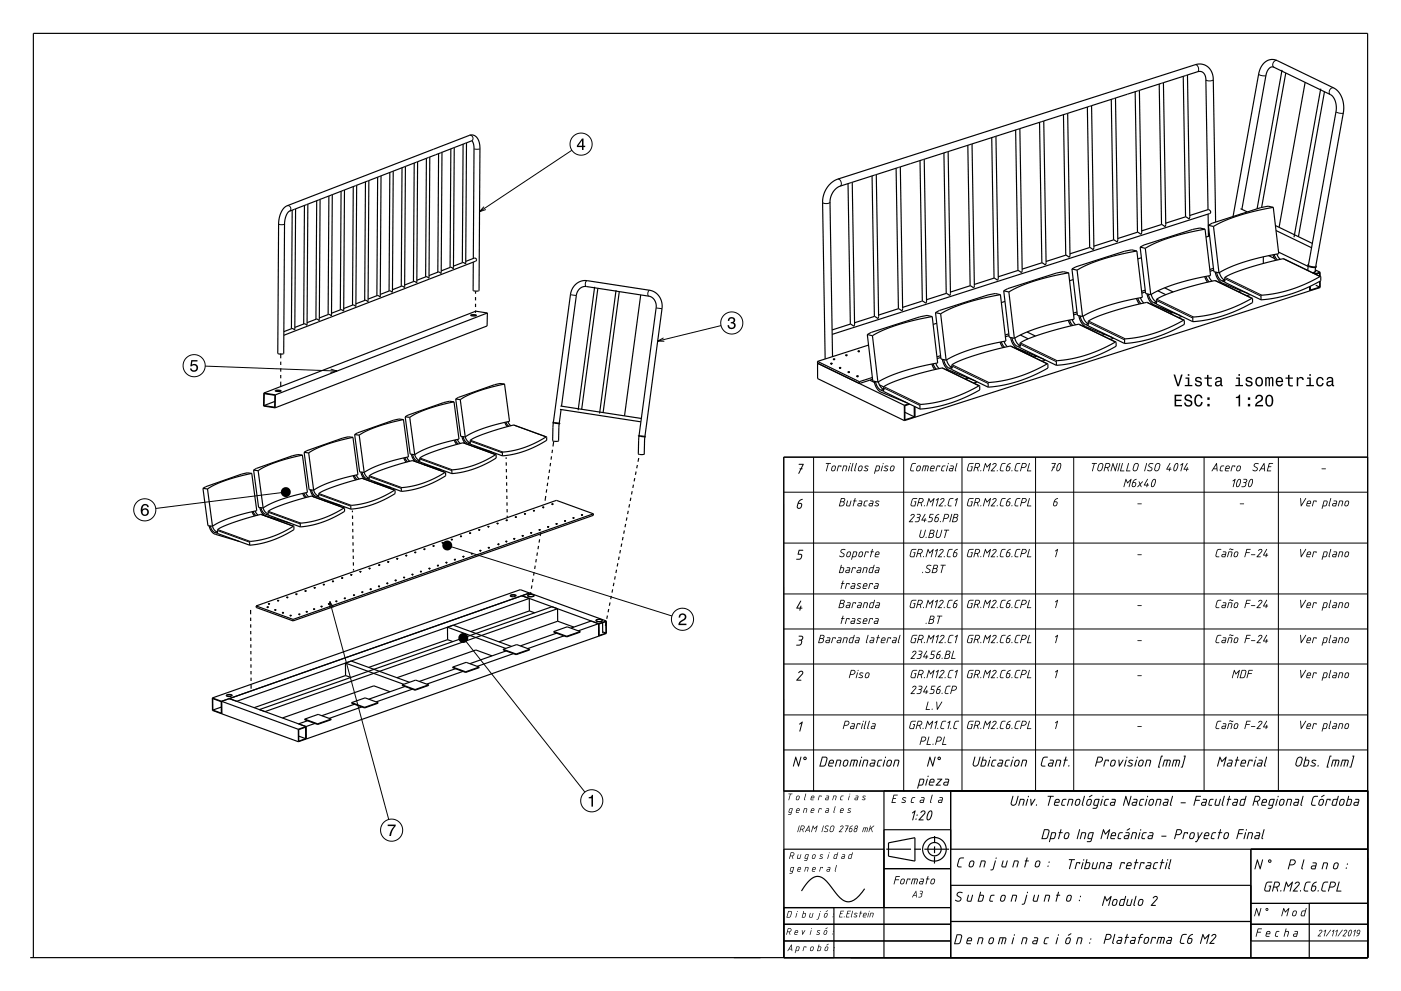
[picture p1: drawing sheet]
<svg xmlns="http://www.w3.org/2000/svg" width="420mm" height="297mm" viewBox="0 0 420 297" stroke-linecap="round" stroke-linejoin="round" font-family="sans-serif">
<g fill="none" stroke="#000" stroke-width=".35">
<path d="M304.5 39l.7 42.1M305.7 38.6l-14.3 4.5M305.7 38.5l.7 42.7-.2 .5-1-.6-5.9 1.8M311.6 36.7l.7 42.1M312.9 36.3l-7.2 2.3M312.9 36.3l.7 42.6-.2 .5-1.1-.6-5.9 1.9M318.8 34.4l.7 42.1M320.1 34l.7 42.5-.3 .6-1-.6M326 32.1l.7 42.1M327.2 31.7l-14.3 4.6M327.2 31.7l.7 42.5-.2 .6-1-.6M333.1 29.8l.7 42.1"/>
<path d="M334.4 29.4l-7.2 2.3M334.4 29.4l.7 42.5-.2 .6-1.1-.6M337.3 26.1h.1M340.3 27.5l.7 42.1M341.6 27.1l.7 42.5-.3 .6-1-.6M347.5 25.2l.7 42.1M348.8 24.8l.6 42.9a.37 .37 0 0 1-.4 .2 .37 .37 0 0 1-.3-.4l-.5-.2M354.7 22.9l.7 42.1M356 22.5l-21.6 6.9M356 22.5l3.2-1h1.1a2.36 2.36 0 0 1 1.2 2.4l.6 38.9M356 22.5l.7 42.5-.2 .6-1.1-.6M384.3 20.9l-7.4 41.7"/>
<path d="M385.5 21.9l-7.3 40.3M391.3 24.7l-7.8 43.4M395.9 26.6l-8 44.5M397.1 27.5l-7.8 43.4M96 59.8l-3.7 1.4M96 59.8l-.3 36v.3l-.9-.5-2.7 1.1M98.6 58.7l-.2 35.6M99.6 58.3l-3.6 1.5M99.6 58.3l-.2 36.1a.26 .26 0 0 1-.3 .2 .26 .26 0 0 1-.2-.3l-.4-.1-2.8 1.1M102.2 57.3l-.2 35.6M103.3 56.9l-3.7 1.4M103.3 56.9l-.3 36.1a.26 .26 0 0 1-.2 .2 .26 .26 0 0 1-.3-.3l-.4-.1-2.7 1.1"/>
<path d="M105.9 55.9l-.2 35.5M106.9 55.5l-3.6 1.4M106.9 55.5l-.2 36.1a.26 .26 0 0 1-.3 .2 .26 .26 0 0 1-.2-.3l-.4-.1-2.8 1.1M109.6 54.5l-.3 35.5M110.5 54.1l-3.6 1.4M110.6 54.1h.1M110.6 54.1l-.3 36.1v.2l-.9-.4-2.7 1.1M113.2 53.1l-.2 35.5M114.2 52.7l-3.6 1.4M114.2 52.7l-.2 36a.26 .26 0 0 1-.3 .2 .26 .26 0 0 1-.2-.2l-.4-.1-2.8 1M116.9 51.7l-.3 35.5M117.9 51.3l-3.7 1.4"/>
<path d="M117.9 51.3l3.6-1.4-.2 36a.26 .26 0 0 1-.3 .2 .26 .26 0 0 1-.2-.3h-.4l-2.7 1M117.9 51.3l-.2 36a.26 .26 0 0 1-.3 .2 .26 .26 0 0 1-.3-.3h-.4l-2.7 1M120.5 50.3l-.2 35.5M124.2 48.9l-.3 35.5M125.1 48.5l-3.6 1.4M125.2 48.5h.1M125.2 48.5l-.2 36.1-.1 .2-.8-.5-2.8 1.1M127.8 47.5l-.2 35.5M128.8 47.1l-3.6 1.4M128.8 47.1l-.2 36-.1 .3-.8-.5-2.7 1.1M131.5 46l-.2 35.6M132.5 45.6l-3.7 1.5"/>
<path d="M132.5 45.6l-.2 36.1-.1 .3-.8-.5-2.8 1.1M135.2 44.6l-.3 35.6M136.2 44.2l-3.7 1.4M136.2 44.2l-.3 36.1v.3l-.8-.5-2.8 1.1M138.8 43.2l-.2 35.5M139.8 42.8l-.2 36a.26 .26 0 0 1-.3 .2 .26 .26 0 0 1-.2-.2l-.4-.1-2.8 1.1M139.8 42.8l-3.6 1.4M139.8 42.8l1.7-.6 .4 .8 .2 1.1-.2 33.4M254.2 55l.7 42.1M255.5 54.6l-3.6 1.2a5.2 5.2 0 0 0-3.1 4.8l.8 46.3M255.5 54.6l.7 42.5-.2 .7-1.1-.7M261.4 52.7l.7 42.1"/>
<path d="M262.7 52.3l-7.2 2.3M262.7 52.3l.7 42.5-.2 .7-1.1-.7M268.6 50.4l.7 42.1M269.9 50l-7.2 2.3M269.9 50l.7 42.6-.2 .6-1.1-.7-5.9 1.9M275.8 48.1l.7 42.1M277 47.7l-7.1 2.3M277.1 47.7l.7 42.5-.3 .7-1-.7M283 45.8l.7 42.1M284.2 45.4l.7 42.6-.2 .6-1-.7M290.1 43.5l.7 42.1M291.4 43.1l-14.4 4.6"/>
<path d="M291.4 43.1l.7 42.5-.2 .7-1.1-.7M297.3 41.2l.7 42.2M298.6 40.8l.7 42.5-.3 .7-1-.7M87.6 63l-.2 35.5M88.6 62.6l-2.3 1.1-.6 1.2-.4 1.6-.2 39.4-1.6 .1-.2-.1 .2-39.2 .3-1.7 .5-1.4 .7-1.2 .9-.6 54.8-21.2 1.2-.1 .9 .5 .6 .9 .5 2.5-.3 42.7-.3 .1-1.5-.2 .1-8.4M88.6 62.6l-.2 36.1-.1 .2-.8-.4-2.4 .9M91.3 61.6l-.3 35.5M92.3 61.2l-3.7 1.4M92.3 61.2l-.2 36.1-.1 .2-.8-.4-2.8 1M94.9 60.1l-.2 35.6M139.6 78.3l2.6-1 .7 .5-.4 .5-57.4 22.2M319.5 76.5l-5.9 1.9"/>
<path d="M326.7 74.2l-5.9 1.9M333.8 71.9l-5.9 1.9M340.8 75.2l1.7 13.9-5.5 1.1-5.1 1.4-4 1.5-3.4 1.8M340.8 75.2a7 7 0 0 0-3.7 .1l-14.6 4.7-1.1 .6M340.8 75.2l-5.4 1.1-5.1 1.4-4 1.5-3.4 1.8M341 69.6l-5.9 1.9M341.8 74.1l1.6 13.9 1.6 .3M341.8 74.1l1.5 .3M342.2 77.3l-1.1 .3M343.3 74.4l1.7 13.9M348.2 67.3l-5.9 1.9M355.4 65l-5.9 1.9"/>
<path d="M356.7 64.6l5.5-1.8 .3 .1a.58 .58 0 0 1 .5 .5 .58 .58 0 0 1-.4 .6l-113.1 36.2M361.3 68.7l1.6 13.9-5.8 1.2-5 1.4-4 1.5-3.1 1.6M361.3 68.7a6.9 6.9 0 0 0-3.8 .1l-14.5 4.6-1.2 .7M361.3 68.7l-5.1 1-5.1 1.4-4.4 1.6-3.4 1.7M362.2 64.2l.1 6.6M362.3 67.5l1.6 13.9 1.5 .4M362.3 67.5l1.5 .4M362.6 70.7l-1.1 .4M363.8 67.9l1.6 13.9M364.4 66.6l-.7-42.8a4.1 4.1 0 0 0-5.4-4.4l-107.1 34.3a7.4 7.4 0 0 0-4.6 6.9l.8 47M369.7 64.9l7.6-42.7 .5-1.5 .8-1.4 .9-.8 .9-.5 1-.2 1.1 .2 17.3 8.4a7.2 7.2 0 0 1 2.9 7.4l-8.3 46.1M371.9 62.5l2 1"/>
<path d="M372.1 64v.1M372.3 62.7l7.2-40.1 .8-1.9 .7-.6h.8l17.1 8.3a5.1 5.1 0 0 1 1.6 5l-8.3 46.1 1.1 .4h1.1M378.7 77v2M380.3 76.6l1.8 .9M381.6 76.4l.9 1.6M381.7 62.1l1.7 13.9-5.5 1.2-5.1 1.4-4 1.4-3.4 1.8M381.7 62.1a7 7 0 0 0-3.7 .1l-14.6 4.7-1.1 .6M381.7 62.1l-5 1.1-5.5 1.5-4.2 1.5-3.2 1.7M382 76.3l1 1.6M382.4 67.6l11 5.4M382.5 69.1l10.7 5.1M382.8 76.1l1 1.6"/>
<path d="M383.3 75.6l8.9 4.3M392.2 79.8l-.1 1.2M392.3 79.3a.32 .32 0 0 0-.3 .4 .32 .32 0 0 0 .5 .2l1.7 .3 .4-.2-.1-.3M394.4 79.9h.1M141.1 94.6h1.6M142.6 87.3v.7M142.6 89v1M142.6 91v1M142.6 93v.8M142.9 94.5h.1M142.9 94.5l-1-.2-.8 .2 .7 .2 .9-.1M142.9 94.5l-.2 .1"/>
<path d="M146.1 93.8l-3.5-.5-63.5 24.5M146.1 93.8l-63.5 24.5M146.1 93.8l-.1 3.9-63.5 24.5M178.3 86l-5 36.9M179.2 86.4l-4.8 36.3M184.7 86.9l-5 37M185.7 87.4l-4.9 36.2M192.1 88.4l-4.9 36.2M254.9 97.1l-5.4 1.8M262.1 94.8l-5.9 1.9M276.5 90.2l-5.9 1.9M279.5 94.9l1.6 13.9-5.4 1.1-5.1 1.4-4 1.5-3.4 1.7"/>
<path d="M279.5 94.9l-5.1 1-5.1 1.4-4.6 1.7-3.2 1.6M279.5 94.9a7 7 0 0 0-3.8 .1l-14.5 4.6-1.2 .7M280.5 93.7l1.6 13.9 1.5 .3M280.5 93.7l1.5 .3M280.8 96.9l-1.1 .3M282 94l1.6 13.9M283.7 87.9l-5.9 1.9M290.8 85.6l-5.9 1.9M298 83.3l-5.9 1.9M299.9 88.3l1.7 13.9-5.9 1.2-5 1.4-3.9 1.5-3.2 1.6M299.9 88.3a7 7 0 0 0-3.7 .1l-14.6 4.6-1.1 .7M299.9 88.3l-5.4 1.1-5.1 1.4-4 1.5-3.4 1.7"/>
<path d="M300.9 87.2l1.6 13.8 1.6 .4M300.9 87.2l1.5 .3M301.3 90.3l-1.1 .4M302.4 87.5l1.7 13.9M307.9 99.5l2.5 1.2M320.3 96l.8 1.7M320.4 81.8l1.6 13.9-5.4 1.1-5.1 1.4-4.3 1.6-3.1 1.6M320.4 81.8a6.9 6.9 0 0 0-3.8 .1l-14.5 4.6-1.2 .7M320.4 81.8l-5.1 1-5.1 1.4-4.3 1.6-3.5 1.7M320.6 95.9l1 1.6M321.4 80.6l1.6 13.9 1.5 .4M321.4 80.6l1.5 .4"/>
<path d="M321.4 95.8l1.1 1.6M321.7 83.8l-1.1 .3M322.9 93.5l-1.1 .4M322.9 81l1.6 13.9M322.9 94l-1 .4M323.4 94.6l.7 1.9 1.1 1.2 8.2 3.4M323.8 94.7h.1M323.8 94.7l.9 2 1.5 .9M324.7 94.8l.6 1.4 .9 .8M325 97.6l-.3 .1M340.7 89.4l.9 1.7M341.1 89.4l1 1.6"/>
<path d="M341.9 89.2l1 1.6M343.3 87l-1.1 .3M343.4 87.5l-1.1 .3M343.9 88.1l.6 1.8 1.1 1.2 8.2 3.5M344.3 88.2l.9 2 1.5 .9M344.3 88.2h.1M345.1 88.2l.6 1.4 1 .9M345.5 91.1l-.4 .1M347.1 87.2l2.4 1.1M348.2 92.3l3.1 1.5M349.1 86.3l2.6 1.2M351.6 93.7l-.8 .2"/>
<path d="M354.3 94.8l-1 .4M355 96l.1 1.2a42 42 0 0 1-18 5.7M355 96l-11.1-5.4-10.8 2.8-4.2 1.5-2.6 1.4-.1 1.4 10.9 5.2M355 96h-.2a44 44 0 0 1-17.6 5.7l-.1 1.2M361.2 82.9l.8 1.7M361.5 82.8l1 1.7M362.3 82.7l1.1 1.6M363.8 80.4l-1.1 .4M363.8 81l-1 .3M364.3 81.5v.1M364.3 81.6l.6 1.7 1.2 1.3 8.2 3.4M364.7 81.6l.3 1.1 .6 .9 1.5 .9"/>
<path d="M365.6 81.7l.6 1.4 .9 .8M365.9 84.5l-.3 .2M372.1 87.1l-.8 .3M374.8 88.3l-1 .3M375.4 89.4l.1 1.3a42.1 42.1 0 0 1-17.9 5.7M375.4 89.4l-11.1-5.3-5.3 1.2-5.8 1.7-4.1 1.5-2.3 1.2-.1 1.4 10.9 5.3M375.4 89.4h-.1a44 44 0 0 1-17.7 5.8v1.2M392.7 85.9v1.3M392.8 85.8v1.1l2.8-.9M394.3 81.2l-.2 .3-.6 .2M394.3 81.1v.4l-.8 .2M394.3 80.9l1.5 .7"/>
<path d="M394.4 80.2l-.1 1.2M394.4 82.2l1.2-.4v.9M394.4 85.5l1.2 .5M395.6 84.3v1.7M395.8 81.6l-1.6 .5M395.8 81.6v1.2M395.8 84.2v2l-124.7 39.9M395.9 82.9l.1 1.2a41.9 41.9 0 0 1-18 5.8M395.9 82.9l-11.1-5.4-5.2 1.2-5.9 1.7-4.3 1.6-2.2 1.2-.1 1.4 10.9 5.3M395.9 82.9h-.2a44 44 0 0 1-17.6 5.7l-.1 1.3M79.1 117.8l-.1 3.9 3.5 .5M79.1 117.8l3.5 .5"/>
<path d="M79.2 118l3.2 .5-.1 3.6-3.2-.5zM82.5 117.1l1-.2 .8 .3-1.1 .1zM82.6 118.3l-.1 3.9M82.6 117.2h1.6M84.2 105.9v1.5M84.2 108.4v1M84.2 110.4v1M84.2 112.4v1M84.2 114.4v1.4M136.6 119.6l1.5 11.2 1.4 .1M136.6 119.6l1.4 .2M138 119.8l1.5 11.1"/>
<path d="M151.3 115.1l1.4 11.2-8.2 2.2-3 1.3-2 1.1M151.3 115.1l-1.4-.2-1.7 .4-10.8 3.8-.8 .5M151.3 115.1l-8.3 2.2-2.7 1.1-2.3 1.4M245.1 108.9v4.6l26 12.6M245.1 108.9l26 12.6M245.1 108.3l12.5 6.1M245.1 108.3v.6M249.1 108.9v.1M249.1 108.9v.2M249.1 109h.2M249.1 109.1h.2M249.1 109v.1"/>
<path d="M249.1 108.9h.1M249.3 109v.1M249.3 108.9h.1M249.3 108.9h-.2M249.4 108.9h-.3M249.4 108.9h.1M249.4 108.9v.1M249.4 109.1h-.1M249.4 109h-.1M249.4 109l-.1 .1M249.9 107.6v.1M249.9 107.7v.1"/>
<path d="M249.9 107.6v.2M249.9 107.7h.2M249.9 107.8h.2M249.9 107.6h.1M249.9 107.6h.3M250.1 107.7v.1M250.2 107.8h-.1M250.2 107.6h.1M250.2 107.6l-.1 .1M250.2 107.6l-.1 .2M251.7 110.2l.2 .1M251.7 110.3v.1"/>
<path d="M251.7 110.2v.2M251.7 110.4h.2M251.7 110.2h.1M251.9 110.3v.1M252 110.1l-.3 .1M252 110.4h-.1M252 110.2h.1M252 110.2l-.1 .1M252 110.2l-.1 .2M253.6 106.4v.1M253.6 106.4v.2M253.6 106.5h.2"/>
<path d="M253.6 106.6h.2M253.6 106.5v.1M253.6 106.4h.1M253.6 106.4h.3M253.8 106.5v.1M253.8 106.4h.1M253.8 106.4h-.2M253.9 106.4h.1M253.9 106.4v.1M253.9 106.6h-.3M253.9 106.5h-.1M253.9 106.5l-.1 .1"/>
<path d="M254.3 111.4v.1M254.3 111.4h.1M254.3 111.5v.1M254.3 111.4v.2M254.3 111.5l.2 .1M254.3 111.6l.2 .1M254.5 111.6v.1M254.6 111.4h-.3M254.6 111.4h.1M254.6 111.6h-.1M254.6 111.4v.1M254.6 111.5l-.1 .1"/>
<path d="M254.6 111.5l-.1 .2M256.9 112.7v.1M256.9 112.7v.2M256.9 112.8h.2M256.9 112.9h.2M256.9 112.8v.1M256.9 112.7h.1M257.1 112.8v.1M257.1 112.7h.1M257.1 112.7h-.2M257.2 112.7h-.3M257.2 112.7h.1"/>
<path d="M257.2 112.7v.1M257.2 112.9h-.1M257.2 112.8h-.1M257.2 112.8l-.1 .1M257.3 105.2v.1M257.3 105.3l.2 .1M257.3 105.3h.2M257.3 105.2h.1M257.3 105.2h.3M257.3 105.4h.2M257.5 105.3v.1M257.6 105.2h.1"/>
<path d="M257.6 105.2v.1M257.6 105.4h-.1M257.6 105.3h-.1M257.6 105.3v.1M260 100.3l1.6 13.9 1.6 .3M260 100.3l1.5 .3M260.4 103.4l-15.3 4.9M260.7 113.9l1.4 .7M260.7 113.9l-3.1 1v-.5M261.5 113.1l-3.9 1.3M261.5 100.6l1.7 13.9M261.6 113.7l-.9 .2"/>
<path d="M262.1 114.3h.1M262.1 114.3l.6 1.8 1.1 1.2 8.2 3.5M262.5 114.4h.1M262.5 114.4l.3 1 .6 1 1.5 .8M263.3 114.4l.7 1.5 .9 .8M263.6 115.3l1.3 .7M279.4 109.1l.8 1.7M279.7 109l1 1.7M280.5 108.9l1.1 1.6M282 106.6l-1.1 .3M282 107.1l-1 .4M282.5 107.7l.7 1.9 1 1.2 8.3 3.4"/>
<path d="M282.9 107.8l.9 1.9 1.5 1M282.9 107.8h.1M283.8 107.9l.6 1.4 .9 .8M284.1 110.7l-.4 .1M290.3 113.3l-.9 .3M293 114.5l-1.1 .3M293.6 115.6h-.1a44 44 0 0 1-17.7 5.8v1.2M293.6 115.6l.1 1.3a42 42 0 0 1-17.9 5.7M293.6 115.6l-11.1-5.3-5.2 1.2-5.8 1.7-4.1 1.4-2.5 1.3v1.4l10.9 5.3M299.8 102.5l.9 1.7M300.2 102.5l1 1.6M301 102.3l1 1.6"/>
<path d="M302.4 100.1l-1.1 .3M302.5 100.6l-1.1 .3M303 101.1v.1M303 101.2l.6 1.7 1.1 1.3 8.2 3.5M303.4 101.2v.1M303.4 101.3l.3 1 .6 1 1.5 .8M304.2 101.3l.6 1.4 1 .9M304.2 104.3l5.8 2.7M305.9 100.4l2.3 1.1M310.7 106.8l-.8 .2M313.4 107.9l-1 .3M314.1 109l.1 1.3a42.1 42.1 0 0 1-18 5.7"/>
<path d="M314.1 109l-11.1-5.3-5.8 1.4-5.3 1.5-4.3 1.6-2.2 1.1-.1 1.5 10.9 5.2M314.1 109l-.2 .1a44 44 0 0 1-17.6 5.7l-.1 1.2M331.2 100.2l-.8 .3M333.9 101.4l-1 .3M334.5 102.5l.1 1.3a41.9 41.9 0 0 1-17.9 5.7M334.5 102.5l-11.1-5.3-4.9 1.1-6.3 1.8-4 1.5-2.3 1.2-.1 1.4 10.9 5.3M334.5 102.5h-.1a44 44 0 0 1-17.7 5.8v1.2M82.4 120.3l-3.3 1.3M90.7 136.4l1.5 11.2-8.3 2.2-3 1.3-2 1.1M90.7 136.4l-1.4-.2-1.7 .4-10.8 3.8-.8 .5M90.7 136.4l-8.3 2.2-3 1.3-2 1.2M91.2 135.6l1.5 11.1 1.3 .2"/>
<path d="M91.2 135.6l1.3 .1M92.5 135.7l1.5 11.2M105.8 131.1l1.5 11.2-8.2 2.2-2.7 1.1-2.4 1.3M105.8 131.1l-1.4-.2-1.6 .4-10.8 3.8-.8 .5M105.8 131.1l-8.2 2.2-2.9 1.2-2.2 1.2M106.3 130.2l1.5 11.2 1.4 .2M106.3 130.2l1.4 .2M107.7 130.4l1.5 11.2M121 125.7l1.5 11.2-8 2.2-3.2 1.3-2.1 1.2M121 125.7l-1.4-.1-1.7 .4-10.8 3.7-.8 .5M121 125.7l-8 2.2-3.2 1.3-2.1 1.2M121 137.2l.8 1.3"/>
<path d="M121.4 137.2l.8 1.2M121.5 124.9l1.5 11.2 1.3 .2M121.5 124.9l1.3 .2M122 137l.8 1.2M122.8 125.1l1.5 11.2M123.3 136.1l.5 1.3 .7 .9M123.7 136.2h.1M123.7 136.2l.8 1.6 1.3 .6M124.3 136.3l.7 1.2 .8 .5M127.1 139.2l5.2 1.6M136.1 120.4l1.5 11.2-8 2.2-3.1 1.2-2.2 1.3M136.1 120.4l-1.4-.1-1.6 .3-10.8 3.8-.8 .5"/>
<path d="M136.1 120.4l-7.7 2.1-3.1 1.2-2.5 1.4M136.2 131.9l.7 1.3M136.5 131.8l.9 1.3M137.1 131.7l.9 1.2M138.5 130.8l.4 1.3 .7 .9M138.8 130.9l.8 1.5 1.4 .7M139.5 130.9l.6 1.2 .9 .6M142.3 133.9l5.1 1.6M148.7 136.2v1.1l-4.4 2.4-4.5 1.5-4.3 .7M148.7 136.2l-9.9-3.5-8.7 2.6-2.9 1.2-1.3 .8-.1 1.1 9.7 3.5M148.7 136.2l-3.6 2-3.2 1.3-3.2 .9-3.1 .4-.1 1.1M151.3 126.6l.8 1.3"/>
<path d="M151.7 126.5l.8 1.3M151.7 137.1v.5M151.8 138.6v1M152.3 126.4l.8 1.2M163.8 130.9l.1 1.1-4.5 2.3-4.5 1.6-4.3 .7M163.8 130.9l-9.8-3.5-8.4 2.5-3.1 1.2-1.5 .9v1.1l9.6 3.5M163.8 130.9l-3.5 1.9-3.3 1.4-3.1 .8-3.1 .5-.2 1.1M165.1 138.7l-.2 1M165.3 136.8l-.1 1M165.6 134.8l-.1 1M165.9 126.7l-.2 5.4 .4 .2 1.4-.2 .1-5.1M165.9 126.6l-.2 .1 1.9 .3"/>
<path d="M166 132.4l-.2 1.4M167.6 126.8v.2M167.6 126.8l-1.8-.2 5.2-38.3 .9-2.3 1.6-1.4 2-.5 19.3 2.9 1.5 .6 1.2 1.1 .8 1.6 .2 1.8-5.2 38.7 .2 .1-2.1-.2 .2-.2M167.6 127h.1M167.7 126.8l-.1 .2M167.7 126.8h.1M167.7 126.8h-.1M167.7 126.8l.1 .1-.2 .1M167.9 122.7l24.2 3.7M168 121.7l24.3 3.7M168.2 122.7l-.5 4.1M168.3 121.7l4.5-33.3 .7-1.6 1-.7 1.1-.2 19.4 3 .7 .4 .6 .8 .4 .9v1.1l-5.1 38.4"/>
<path d="M191.1 139.4l-.2 .9M191.5 137.3l-.2 1.1M191.5 130.5l1.9 .3M191.6 130.7l-.2 5.3 .4 .2 1.3-.1 .2-5.2M191.6 130.5h.1M271.1 121.5v4.6M271.3 123.6l2.8 1.3M272.5 121l-1.4 .5M272.7 121.1l-1.4 .5v4.2l2.8-.9M274.1 121.8v3.1M274.2 121.8v3.3M410 137h-175v100"/>
<path d="M60.8 146.4l1.5 11.1 1.4 .2M60.8 146.4l1.4 .1M62.2 146.5l1.5 11.2M62.7 157.6h.1M62.7 157.6l.5 1.4 1 1 7.4 2.2M63.1 157.6l.7 1.6 1.4 .6M63.7 157.7l.6 1.2 .9 .6M65.2 159.9l9.6 3.5M75.5 141.9l1.5 11.2-8.3 2.2-2.8 1.2-2.2 1.2M75.5 141.9l-1.4-.2-1.7 .4-10.7 3.8-.9 .5M75.5 141.9l-8 2.1-3.1 1.3-2.2 1.2M75.6 153.4l.7 1.2"/>
<path d="M75.9 153.3l.8 1.2M76 140.9l1.5 11.2 1.4 .1M76 140.9l1.4 .2M76.5 153.2l.9 1.2M77.4 141.1l1.5 11.1M77.9 152.1v.1M77.9 152.2l.5 1.3 1.1 1.1 7.3 2.1M78.2 152.3h.1M78.2 152.2h.1M78.2 152.2l.5 1.1 .7 .7 10.6 3.9M78.9 152.2l.6 1.2 .9 .6M88 157.7l.1 1-4.5 2.4-4.4 1.6-4.4 .7"/>
<path d="M88 157.7l-9.8-3.5-6 1.7-5 1.7-2 1.1v1.2M88 157.7l-3.5 1.9-3.2 1.4-3.2 .8-3.1 .5-.2 1.1M90.7 147.9l.8 1.3M91.1 147.8l.8 1.2M91.7 147.7l.9 1.2M93 146.8l.5 1.3 .7 .8M93.4 146.8v.1M93.4 146.9l.7 1.5 1.4 .6M94 146.9l.7 1.2 .8 .5M96.8 149.9l5.2 1.5M103.2 152.2l.1 1.1-4.5 2.3-4.5 1.6-4.3 .7M103.2 152.2l-9.8-3.5-6.4 1.8-4.9 1.8-1.7 .9v1.2"/>
<path d="M103.2 152.2l-3.5 1.9-3.3 1.4-3.1 .8-3.1 .5-.2 1.1M105.6 153l.1 .5M105.7 154.5v1M105.7 156.5v1M105.8 158.5v1M105.9 142.6l.7 1.2M106.2 142.5l.9 1.2M106.8 142.4l.9 1.2M108.2 141.5h.1M108.2 141.5l.4 1.3 .7 .8M108.5 141.5h.1M108.5 141.5l.8 1.5 1.4 .7"/>
<path d="M109.2 141.6l.6 1.2 .9 .5M112 144.6l5.1 1.5M118.4 146.9v1l-4.4 2.4-4.5 1.6-4.3 .7M118.4 146.9l-9.9-3.5-8.5 2.5-3.1 1.2-1.3 .9-.1 1.1 9.7 3.5M118.4 146.9l-3.6 1.9-3.2 1.3-3.2 .9-3.1 .5-.1 1.1M133.5 141.6l.1 1-4.5 2.4-4.5 1.5-4.3 .8M133.5 141.6l-9.8-3.6-8 2.4-3.3 1.2-1.7 1v1.2l9.6 3.5M133.5 141.6l-3.5 1.9-3.3 1.3-3.1 .9-3.2 .4-.1 1.2M140.8 159.7v.1M140.8 159.7v.2M140.8 159.8h.2M140.8 159.8v.1"/>
<path d="M140.8 159.9h.2M140.8 159.7h.1M140.9 159.9h.1M141 159.8v.1M141 159.7h-.2M141 159.7h.1M141 159.9h.1M141.1 159.7v.1M141.1 159.8h-.1M141.1 159.8l-.1 .1M143.5 158.8h.1M143.5 158.8l.1 .1"/>
<path d="M143.6 158.8h.1M143.6 158.9h.1M143.6 158.7l-.1 .1M143.6 158.7h.2M143.6 158.7h.1M143.7 158.8v.1M143.7 158.7h.1M143.7 158.7h-.1M143.7 158.9h.1M143.8 158.7v.1M143.8 158.8h-.1M143.8 158.8l-.1 .1"/>
<path d="M146.3 157.8v.1M146.3 157.9h.1M146.3 157.9h.2M146.3 157.9l.2 .1M146.3 157.8h.1M146.3 157.8h.2M146.5 157.9v.1M146.5 157.8h.1M146.6 157.8l-.1 .1M146.6 157.8l-.1 .2M149 156.8l.2 .1M149 156.8v.2"/>
<path d="M149 156.9v.1M149 157h.2M149.1 156.8h-.1M149.1 156.8h.1M149.1 156.8h.2M149.1 157h.1M149.2 156.9v.1M149.3 156.8h.1M149.3 157h-.1M149.3 156.8v.1M149.3 156.9h-.1M149.3 156.9v.1"/>
<path d="M151.7 155.9h.1M151.7 155.9l.1 .1M151.7 156h.1M151.8 155.9h.1M151.8 156h.1M151.8 155.8l-.1 .1M151.8 155.8h.1M151.8 155.8h.2M151.8 140.6v1M151.8 142.6l.1 1M151.9 144.6v1M151.9 146.6v1"/>
<path d="M151.9 155.9v.1M151.9 148.6l.1 .9M152 150.6v.9M152 155.8v.1M152 156h-.1M152 155.9h.1M152 152.6v1M152.1 155.9h-.2M152.1 155.9l-.2 .1M152.1 154.6v.5M154.5 154.9l.2 .1M154.5 154.9v.1"/>
<path d="M154.5 155h.1M154.5 155l.2 .1M154.5 154.9h.1M154.6 155.1h.1M154.7 155v.1M154.7 154.9h-.2M154.7 154.9h.1M154.8 154.9h.1M154.8 154.9l-.1 .1M154.8 154.9l-.1 .2M157.2 153.9l.1 .1M157.2 153.9v.1"/>
<path d="M157.2 154l.2 .1M157.3 154h.1M157.3 153.9h-.1M157.3 153.9h.1M157.3 154.1h.1M157.4 154v.1M157.4 154.1h.1M157.5 153.9h-.2M157.5 153.9h.1M157.5 153.9v.1M157.5 154h-.1M157.5 154l-.1 .1"/>
<path d="M159.1 159.7v.1M159.1 159.6v.2M159.1 159.7h.1M159.1 159.7h.2M159.1 159.8h.2M159.1 159.6h.1M159.3 159.7v.1M159.3 159.8h.1M159.3 159.6h-.2M159.3 159.6h.1M159.4 159.6h.1M159.4 159.6v.1"/>
<path d="M159.4 159.7h-.1M159.4 159.7l-.1 .1M159.9 153.1h.1M160 153.1h.1M160 153.1l.1 .1M160 153h-.1M160 153h.1M160 153h.2M160.1 153.1v.1M160.2 153h.1M160.2 153.1l-.1 .1M160.2 153l-.1 .1"/>
<path d="M160.2 153l-.1 .2M161.6 158.7v.1M161.6 158.7l.1 .2M161.6 158.8l.1 .1M161.6 158.8h.2M161.7 158.9h.1M161.7 158.7h-.1M161.7 158.7h.1M161.8 158.8v.1M161.9 158.9h-.1M161.9 158.7h-.2M161.9 158.7h.1"/>
<path d="M161.9 158.9h.1M161.9 158.7v.1M161.9 158.8h-.1M161.9 158.8l-.1 .1M162.1 159.8l-.2 .8M162.7 152v.1M162.7 152.1l.1 .1M162.7 152.1h.2M162.8 152.2h.1M162.8 152h-.1M162.9 152.1v.1M162.9 152h.1"/>
<path d="M162.9 152h-.1M163 152v.1M163 152h-.2M163 152.2h-.1M163 152.1h-.1M163 152.1h.1M163 152.1l-.1 .1M163.6 148.6l-.2 1.5M163.9 146.7l-.1 1M164.2 157.9h.1M164.2 157.9v.1M164.2 144.7l-.2 1"/>
<path d="M164.2 157.9h.2M164.2 158h.2M164.2 157.8v.1M164.2 158h.1M164.4 157.9v.1M164.4 158h.1M164.4 157.8h-.2M164.4 157.8h.1M164.4 157.8l.1 .1M164.5 157.9h-.1M164.5 158h-.1M164.5 157.9v.1"/>
<path d="M164.5 142.7l-.2 1M164.8 140.7l-.2 1M165.5 151.1v.1M165.5 151.1h.1M165.5 151.2h.1M165.5 151l-.1 .1M165.6 151.1v.1M165.7 151h-.2M165.7 151h.1M165.7 151.2h.1M165.7 151l.1 .1M165.8 151.1h-.2"/>
<path d="M165.8 151.1l-.2 .1M166.7 157h.1M166.7 157v.1M166.7 157h.2M166.7 157.1h.2M166.7 156.9v.1M166.8 157.1h.1M166.9 157v.1M166.9 157.1h.1M167 156.9h-.3M167 156.9h.1M167 157.1h-.1"/>
<path d="M167 156.9v.1M167 157h.1M167 157h-.1M167 157v.1M169.2 156.1h.1M169.2 156.1l.1 .1M169.3 156.1h.1M169.3 156.2h.1M169.3 156.1v.1M169.3 156l-.1 .1M169.4 156.1v.1M169.5 156.2h-.1"/>
<path d="M169.5 156h-.2M169.5 156h.1M169.5 156.2h.1M169.5 156.1h.1M169.5 156.1h-.1M169.5 156.1v.1M171.8 155.2v.1M171.8 155.2h.1M171.8 155.2l.2 .1M171.8 155.3h.2M172 155.3h.1M172 155.1l-.2 .1"/>
<path d="M172 155.1v.1M172 155.2h.1M172.1 155.2h.1M172.1 155.2l-.1 .1M174.3 154.4h.1M174.3 154.3l.1 .1M174.3 154.3h.1M174.4 154.3l.1 .1M174.4 154.4h.1M174.4 154.3h-.1M174.5 154.4h.1M174.6 154.4h-.1"/>
<path d="M174.6 154.3h-.2M174.6 154.3h.1M174.6 154.4h.1M174.6 154.3l-.1 .1M177.9 154v.4l-90 31.7M177.9 154l-90 31.6M177.9 154l-11.1-4-90 31.6M187.2 159l-.2 1M187.6 157l-.2 1M188 155.1l-.2 .9M188.3 153.1l-.1 1M188.7 151.1l-.2 1"/>
<path d="M189.1 149.2l-.2 .9M189.5 147.2l-.2 1M189.9 145.2l-.2 1M190.3 143.3l-.2 1M190.7 141.3l-.2 1M83.2 180h.1M83.2 180l.1 .1M83.3 179.9l-.1 .1M83.3 179.9h.1M83.5 179.9h-.2M83.5 179.9h.1M83.5 179.9v.1"/>
<path d="M83.5 180h-.1M83.5 180v.1M86 179v.1M86 179.1h.1M86 179.1h.2M86 179.1l.2 .1M86 179h.1M86 179.1l.1 .1M86.2 179.1v.1M86.2 179h.1M86.2 179h-.2M86.2 179.2h.1"/>
<path d="M86.3 179l-.1 .1M86.3 179l-.1 .2M88.7 178v.1M88.7 178v.2M88.7 178.1h.2M88.7 178.2h.2M88.7 178.1v.1M88.7 178h.1M88.8 178.2h.1M88.9 178.1v.1M89 178h-.2M89 178h.1"/>
<path d="M89 178.2h-.1M89 178v.1M89 178.1h-.1M89 178.1l-.1 .1M91.4 177.1h.1M91.4 177.1l.1 .1M91.5 177.1h.1M91.5 177.2h.1M91.5 177.1v.1M91.5 177l-.1 .1M91.5 177h.2M91.5 177h.1"/>
<path d="M91.6 177.1v.1M91.7 177h.1M91.7 177.2h-.1M91.7 177l.1 .1M91.8 177.1h-.2M91.8 177.2h-.2M91.8 177.1v.1M94.2 176.1v.1M94.2 176.2h.1M94.2 176.2h.2M94.2 176.2l.2 .1M94.2 176.1h.1"/>
<path d="M94.2 176.1h.2M94.3 176.3h.1M94.4 176.2v.1M94.4 176.1h.1M94.5 176.1h.1M94.5 176.1l-.1 .1M94.5 176.1l-.1 .2M96.9 175.1l.1 .1M96.9 175.1l.1 .2M97 175.2h.1M97 175.3h.1M97 175.2v.1"/>
<path d="M97 175.1h-.1M97 175.1h.1M97 175.1h.2M97.1 175.2v.1M97.2 175.1h.1M97.2 175.3h-.1M97.2 175.2h-.1M97.2 175.2l-.1 .1M99.7 174.2h.1M99.7 174.3h.1M99.7 174.2v.1M99.7 174.2l.2 .1"/>
<path d="M99.7 174.3h.2M99.7 174.2h.2M99.9 174.3h.1M99.9 174.2h.1M100 174.2l-.1 .1M102.4 173.3h.1M102.4 173.2l.1 .1M102.5 173.2h.1M102.5 173.2l.1 .1M102.5 173.3h.1M102.5 173.2h-.1M102.6 173.3h.1"/>
<path d="M102.7 173.2h-.2M102.7 173.2h.1M102.7 173.3h-.1M102.7 173.2l-.1 .1M103.2 179.3h.1M103.2 179.3l.1 .1M103.3 179.3h.1M103.3 179.4h.1M103.3 179.3v.1M103.3 179.2l-.1 .1M103.3 179.2h.2M103.3 179.2h.1"/>
<path d="M103.4 179.3v.1M103.5 179.4h-.1M103.5 179.2h.1M103.5 179.4h.1M103.5 179.3h.1M103.5 179.3h-.1M103.5 179.3v.1M105.2 172.2v.1M105.2 172.2v.2M105.2 172.3h.2M105.2 172.4h.2M105.2 172.3v.1"/>
<path d="M105.2 172.2h.1M105.2 172.4h.1M105.4 172.3v.1M105.4 172.2h-.2M105.4 172.2h.1M105.4 172.4h.1M105.4 172.2l.1 .1M105.5 172.3h-.1M105.5 172.3l-.1 .1M105.5 172.3h.1M105.8 160.5v1M105.8 162.5v1"/>
<path d="M105.9 164.5v1M105.9 166.5v1M105.9 168.5l.1 1M106 178.4h.1M106 178.3v.1M106 178.3h.1M106 170.5v.5M106 178.4h.2M106 178.4l.2 .1M106 178.3h.2M106.2 178.4v.1M106.2 178.5h.1"/>
<path d="M106.2 178.3h.1M106.3 178.3h.1M106.3 178.3l-.1 .1M106.3 178.3l-.1 .2M107.9 171.3l.2 .1M107.9 171.3h.1M107.9 171.4h.1M107.9 171.3v.1M107.9 171.4h.2M108 171.4h.1M108.1 171.4h.1M108.1 171.3h-.2"/>
<path d="M108.1 171.3h.1M108.2 171.4h-.1M108.2 171.3h.1M108.2 171.3l-.1 .1M108.5 177.4v.1M108.5 177.4v.2M108.5 177.5h.1M108.5 177.5h.2M108.5 177.6h.2M108.5 177.5v.1M108.5 177.4h.1M108.5 177.4h.2"/>
<path d="M108.7 177.5v.1M108.7 177.6h.1M108.7 177.4h.1M108.8 177.4v.1M108.8 177.5h-.1M108.8 177.5l-.1 .1M108.8 177.5h.1M110.6 170.3l.1 .1M110.6 170.3l.1 .2M110.7 170.4h.1M110.7 170.5h.1M110.7 170.4v.1"/>
<path d="M110.7 170.3h-.1M110.7 170.3h.1M110.8 170.4v.1M110.9 170.3h-.2M110.9 170.3h.1M110.9 170.5h-.1M110.9 170.3v.1M110.9 170.4h-.1M110.9 170.4h.1M110.9 170.4l-.1 .1M111 176.6v.1M111 176.6h.1"/>
<path d="M111 176.6h.2M111 176.7h.2M111 176.5v.1M111.2 176.6v.1M111.2 176.5h-.2M111.2 176.5h.1M111.2 176.7h.1M111.2 176.5l.1 .1M111.3 176.6h-.1M111.3 176.6l-.1 .1M113.5 175.8h.1M113.5 175.7v.1"/>
<path d="M113.5 175.7h.1M113.5 175.7h.2M113.5 175.8h.2M113.5 175.6v.1M113.5 175.6h.1M113.5 169.3l.1 .1M113.5 169.4h.1M113.6 169.4h.1M113.6 169.4l.1 .1M113.6 169.3h-.1M113.6 169.3h.2M113.7 175.7v.1"/>
<path d="M113.7 175.8h.1M113.7 175.6h-.2M113.7 175.6v.1M113.7 169.4v.1M113.7 169.5h.1M113.7 175.7h.1M113.8 175.7h-.1M113.8 175.7l-.1 .1M113.8 169.3h.1M113.8 169.3l-.1 .1M113.8 169.3l-.1 .2M116 174.8h.1"/>
<path d="M116 174.9h.1M116 174.8v.1M116 174.9h.2M116 174.9l.2 .1M116 174.8h.2M116 174.9l.1 .1M116.2 174.9v.1M116.2 174.9h.1M116.2 174.8h.1M116.2 168.4h.1M116.2 168.4l.1 .1M116.3 174.8l-.1 .1"/>
<path d="M116.3 174.8v.1M116.3 174.9l-.1 .1M116.3 168.4h.1M116.3 168.5h.1M116.3 168.3l-.1 .1M116.3 168.3h.2M116.4 168.4v.1M116.4 168.3h.1M116.4 168.3h-.1M116.4 168.5h.1M116.5 168.3v.1M116.5 168.4h-.1"/>
<path d="M116.5 168.4l-.1 .1M118.5 174v.1M118.5 173.9v.1M118.5 173.9h.1M118.5 174h.1M118.5 174.1h.1M118.6 174v.1M118.7 174.1h.1M118.7 173.9h-.2M118.7 173.9h.1M118.7 174v.1M118.7 173.9l.1 .1"/>
<path d="M118.8 174h-.2M118.8 174l-.2 .1M118.9 167.4l.1 .1M119 167.5h.1M119 167.5l.1 .1M119 167.4h-.1M119 167.4h.2M119.1 167.5v.1M119.1 167.4h.1M119.1 167.4h-.1M119.2 167.4h.1M119.2 167.5l-.1 .1"/>
<path d="M119.2 167.4l-.1 .1M119.2 167.4l-.1 .2M121 173h.1M121 173v.2M121 173.1h.2M121 173.2h.2M121 173.1v.1M121.1 173.2h.1M121.2 173.1v.1M121.3 173h-.3M121.3 173h.1M121.3 173.2h-.1"/>
<path d="M121.3 173v.1M121.3 173.1h-.1M121.3 173.1l-.1 .1M121.6 166.5h.1M121.6 166.5l.1 .1M121.7 166.5h.1M121.7 166.6h.1M121.7 166.4l-.1 .1M121.7 166.4h.2M121.8 166.5v.1M121.8 166.6h.1M121.9 166.4h.1"/>
<path d="M121.9 166.5h-.1M121.9 166.5l-.1 .1M123.5 172.2v.1M123.5 172.1v.2M123.5 172.2h.1M123.5 172.2h.2M123.5 172.3h.2M123.5 172.1h.1M123.6 172.3h.1M123.7 172.2v.1M123.7 172.3h.1M123.8 172.1h-.3"/>
<path d="M123.8 172.1h.1M123.8 172.3h-.1M123.8 172.1v.1M123.8 172.2h-.1M123.8 172.2l-.1 .1M124.3 165.5l.1 .1M124.3 165.5v.1M124.3 165.6l.2 .1M124.4 165.6h.1M124.4 165.5h-.1M124.4 165.5h.1M124.4 165.5h.2"/>
<path d="M124.4 165.7h.1M124.5 165.6v.1M124.5 165.5h.1M124.5 165.5h-.1M124.5 165.7h.1M124.6 165.5h.1M124.6 165.5l-.1 .1M124.6 165.5l-.1 .2M126 171.3h.1M126 171.3l.2 .1M126.1 171.3h.1M126.1 171.2h.1"/>
<path d="M126.1 171.4h.1M126.2 171.3v.1M126.3 171.4h-.1M126.3 171.2h-.2M126.3 171.2h.1M126.3 171.4h.1M126.3 171.2l.1 .1M126.4 171.3h-.2M126.4 171.3l-.2 .1M127.1 164.5v.1M127.1 164.5h.1M127.1 164.6v.1"/>
<path d="M127.1 164.6h.2M127.1 164.7h.2M127.1 164.5h.2M127.3 164.6v.1M127.3 164.5h.1M127.3 164.7h.1M127.3 164.5l.1 .1M127.4 164.6h-.1M127.4 164.6l-.1 .1M128.6 170.4v.1M128.6 170.4h.1M128.6 170.4h.2"/>
<path d="M128.6 170.5h.2M128.6 170.3v.1M128.6 170.3h.2M128.7 170.5h.1M128.8 170.4v.1M128.8 170.5h.1M128.8 170.3h.1M128.9 170.3h.1M128.9 170.4h-.1M128.9 170.4l-.1 .1M129.8 163.6h.1M129.8 163.6l.1 .1"/>
<path d="M129.9 163.6l.1 .1M129.9 163.6v.1M129.9 163.7h.1M129.9 163.6h-.1M129.9 163.6h.1M130 163.7h.1M130.1 163.6h-.2M130.1 163.6h.1M130.1 163.7h-.1M130.1 163.6l-.1 .1M130.1 163.6v.1M131.1 169.5l.1 .1"/>
<path d="M131.1 169.5h.1M131.2 169.5h.1M131.2 169.6h.1M131.2 169.4l-.1 .1M131.3 169.5v.1M131.4 169.6h-.1M131.4 169.4h-.2M131.4 169.4h.1M131.4 169.6h.1M131.4 169.4v.1M131.4 169.5h-.1M131.4 169.5l-.1 .1"/>
<path d="M132.6 162.6v.1M132.6 162.7l.2 .1M132.6 162.7h.2M132.6 162.6h.1M132.6 162.8h.1M132.8 162.7v.1M132.8 162.6h-.2M132.8 162.6h.1M132.8 162.8h.1M132.8 162.6l.1 .1M132.9 162.7h-.1M132.9 162.7l-.1 .1"/>
<path d="M133.7 168.7h.1M133.7 168.6v.1M133.7 168.6h.1M133.7 168.6h.2M133.7 168.7h.2M133.7 168.5v.1M133.7 168.5h.2M133.9 168.6v.1M133.9 168.7h.1M133.9 168.5h.1M133.9 168.5l.1 .1M134 168.6h.1"/>
<path d="M134 168.6h-.1M134 168.6l-.1 .1M135.3 161.7h.1M135.3 161.7v.1M135.3 161.7h.2M135.3 161.8h.2M135.3 161.6v.1M135.3 161.6h.1M135.4 161.8h.1M135.5 161.7v.1M135.6 161.6h-.2M135.6 161.6h.1"/>
<path d="M135.6 161.8h-.1M135.6 161.7h-.1M135.6 161.7l-.1 .1M136.2 167.7h.1M136.2 167.8h.1M136.2 167.7l.1 .1M136.3 167.7h.1M136.3 167.8h.1M136.4 167.7v.1M136.5 167.8h-.1M136.5 167.6l-.2 .1M136.5 167.6v.1"/>
<path d="M136.5 167.8h.1M136.5 167.7h.1M136.5 167.7h-.1M136.5 167.7l-.1 .1M138 160.7l.1 .1M138 160.7v.1M138 160.8h.2M138.1 160.8h.1M138.1 160.7h-.1M138.1 160.7h.1M138.2 160.8h.1M138.3 160.7h-.2"/>
<path d="M138.3 160.7h.1M138.3 160.7l-.1 .1M138.8 166.8h.1M138.8 166.8v.1M138.8 166.8l.2 .1M138.8 166.9h.2M138.8 166.8h.2M138.8 166.9h.1M139 166.9h.1M139 166.8h.1M139.1 166.8h.1M139.1 166.8l-.1 .1"/>
<path d="M141.3 165.9h.1M141.3 165.9v.1M141.3 165.9l.2 .1M141.3 166h.2M141.4 165.9h-.1M141.4 165.9h.1M141.4 166h.1M141.5 166h.1M141.6 165.9h-.2M141.6 165.9h.1M141.6 166h-.1M141.6 165.9l-.1 .1"/>
<path d="M143.8 165h.1M143.8 165l.1 .1M143.9 165v.1M143.9 165.1h.1M143.9 165h-.1M144 165.1h.1M144.1 165h-.2M144.1 165h.1M144.1 165.1h-.1M144.2 165l-.2 .1M144.2 165.1h-.2M144.2 165v.1"/>
<path d="M146.4 164.1v.1M146.4 164.1h.1M146.4 164.2h.2M146.4 164.2l.2 .1M146.4 164.2h.1M146.5 164.2l.1 .1M146.6 164.2v.1M146.6 164.1h-.2M146.6 164.1h.1M146.6 164.2h.1M146.7 164.1h.1M146.7 164.1l-.1 .1"/>
<path d="M146.7 164.2l-.1 .1M146.7 164.1v.1M149.3 163.2h.1M149.3 163.1v.1M149.3 163.1h.1M149.3 163.1l.2 .1M149.3 163.2h.2M149.3 163.1h.2M149.5 163.2h.1M149.5 163.1h.1M149.6 163.1h.1M149.6 163.1l-.1 .1"/>
<path d="M151.6 162.3h.1M151.6 162.3l.1 .1M151.7 162.3h.1M151.7 162.4h.1M151.7 162.2l-.1 .1M151.8 162.3v.1M151.9 162.4h-.1M151.9 162.2h-.2M151.9 162.2h.1M151.9 162.4h.1M151.9 162.2v.1M151.9 162.3h-.1"/>
<path d="M151.9 162.3v.1M153 178.4l.9-.2a.45 .45 0 0 1 .6-.1 .45 .45 0 0 1 .2 .5l-1.1 .2-.6-.1zM154 161.5v.1M154 161.4v.2M154 161.4h.1M154 161.4v.1M154 161.5h.2M154 161.6h.2M154.1 161.4h-.1M154.1 161.6h.1M154.2 161.5v.1M154.2 161.6h.1"/>
<path d="M154.3 161.4h.1M154.3 161.4h-.2M154.3 161.6h-.1M154.3 161.4v.1M154.3 161.5h-.1M154.3 161.5l-.1 .1M154.7 178.6l-.9-.2-.8 .2M156.5 178.5l22.9 8.4 .1 3.8M156.5 160.6l.1 .1M156.5 160.5l.1 .2M156.6 160.6h.1M156.6 160.7h.1"/>
<path d="M156.6 160.5h-.1M156.7 160.6v.1M156.8 160.7h-.1M156.8 160.5h-.2M156.8 160.5h.1M156.8 160.7h.1M156.8 160.5l.1 .1M156.9 160.6h-.2M156.9 160.6l-.2 .1M158.2 178.4l1.2-.3 .7 .4-.3 .3h-.8l-.7-.1zM158.3 178.4l1.1-.2 .7 .3-1.1 .3-.6-.1zM158.8 177.7l-92.4 32.5"/>
<path d="M159.1 177.4l-.1 .8M159.5 175.4l-.2 1M159.8 173.5l-.2 1M160.1 171.5l-.1 1M160.5 169.5l-.2 1M160.8 167.6l-.2 .9M161.1 165.6l-.2 1M161.4 163.6l-.1 1M161.8 161.6l-.2 1M183.3 178.6l-.2 1M183.7 176.6l-.2 1M184.1 174.7l-.2 1"/>
<path d="M184.4 172.7l-.2 1M184.8 170.7l-.2 1M185.2 168.8l-.2 1M185.6 166.8l-.2 1M186 164.9l-.2 .9M186.4 162.9l-.2 1M186.8 160.9l-.2 1M75.1 182.8v1.3M75.1 185.1v1M75.2 187.1v1M75.2 189.1v1M75.2 191.1v1"/>
<path d="M75.2 193.1v1M75.2 195.1v1M75.2 197.1v1M75.2 199.1v1M76.8 181.6v.4l11.1 4.1M76.8 181.6l11.1 4M80.1 181.9v.1M80.1 181.9v.2M80.1 182h.2M80.1 182.1h.2M80.1 182v.1M80.1 181.9h.1"/>
<path d="M80.3 182v.1M80.3 181.9h-.2M80.3 181.9h.1M80.4 181.9h.1M80.4 181.9l-.1 .1M80.4 181.9l-.1 .2M80.5 180.9v.1M80.5 180.9h.1M80.5 181v.1M80.5 180.9v.2M80.5 181h.2M80.5 181.1h.2"/>
<path d="M80.7 181v.1M80.7 180.9h-.2M80.7 180.9h.1M80.7 181.1h.1M80.8 180.9v.1M80.8 181h-.1M80.8 181l-.1 .1M82.4 182.8h.1M82.4 182.8v.1M82.4 182.8h.2M82.4 182.9h.2M82.4 182.7v.1"/>
<path d="M82.4 182.7h.2M82.6 182.8v.1M82.6 182.7h.1M82.6 182.9h.1M82.7 182.7v.1M82.7 182.8h-.1M82.7 182.9h-.1M82.7 182.8v.1M83.3 180h.1M83.3 180.1h.1M83.3 180v.1M83.4 180v.1"/>
<path d="M83.5 180.1h-.1M84.7 183.6v.1M84.7 183.7h.1M84.7 183.6h.1M84.7 183.6l.2 .1M84.7 183.7h.2M84.9 183.7h.1M84.9 183.6h-.2M84.9 183.6h.1M85 183.6h.1M85 183.6l-.1 .1M87 184.4v.1"/>
<path d="M87 184.5v.1M87 184.4v.2M87 184.5h.2M87 184.6h.2M87 184.4h.1M87 184.4h.2M87.2 184.5v.1M87.2 184.4h.1M87.2 184.6h.1M87.3 184.4v.1M87.3 184.5h-.1M87.3 184.5l-.1 .1"/>
<path d="M87.9 185.6v.5M89.6 184.1h.1M89.6 184.1v.1M89.6 184.1h.2M89.6 184.2h.2M89.6 184v.1M89.6 184h.1M89.7 184.2h.1M89.8 184.1v.1M89.8 184.2h.1M89.8 184h-.2M89.8 184h.1"/>
<path d="M89.9 184v.1M89.9 184.1h.1M89.9 184.1h-.1M89.9 184.1l-.1 .1M91.8 183.3v.1M91.8 183.3h.1M91.8 183.4h.1M91.8 183.3l.2 .1M91.8 183.4h.2M91.9 183.3h-.1M91.9 183.3h.1M91.9 183.4h.1"/>
<path d="M92 183.4h.1M92.1 183.3h-.2M92.1 183.3h.1M92.1 183.4h-.1M92.1 183.3l-.1 .1M94 182.5h.1M94 182.5v.1M94 182.6h.1M94 182.5l.1 .1M94.1 182.6h.1M94.1 182.6l.1 .1M94.1 182.5h.1"/>
<path d="M94.1 182.7h.1M94.2 182.6v.1M94.3 182.7h-.1M94.3 182.5h-.2M94.3 182.5h.1M94.3 182.6v.1M94.3 182.5l-.1 .1M94.3 182.5l-.1 .2M96.2 181.7l.1 .2M96.3 181.7h.1M96.3 181.7v.1M96.3 181.8h.1"/>
<path d="M96.3 181.9h.1M96.3 181.8v.1M96.3 181.7h-.1M96.4 181.8v.1M96.5 181.9h-.1M96.5 181.7h-.2M96.5 181.7h.1M96.5 181.9h.1M96.6 181.8h-.2M96.6 181.8h.1M96.6 181.8l-.2 .1M98.5 181h.1"/>
<path d="M98.5 181v.1M98.5 181h.2M98.5 181.1h.2M98.5 180.9v.1M98.5 180.9h.2M98.5 180.9h.1M98.7 181v.1M98.7 181.1h.1M98.7 180.9h.1M98.7 180.9l.1 .1M98.8 181h-.1M98.8 181l-.1 .1"/>
<path d="M100.7 180.2h.1M100.7 180.2v.1M100.7 180.2h.2M100.7 180.3h.2M100.7 180.1v.1M100.7 180.1h.1M100.7 180.1h.2M100.9 180.2v.1M100.9 180.3h.1M100.9 180.1h.1M101 180.1v.1M101 180.2h.1"/>
<path d="M101 180.2h-.1M101 180.2l-.1 .1M103.6 198.7l1.7-.6 17.5 6.4M103.6 198.7l17.4 6.4M103.6 198.7v3.8M134.2 191.7l-23.7 8.3M134.2 191.7l1.6 .6M134.2 191.7l-.1-3.7 17.5 6.3M135.7 199.9v.2l3.9 1.4M135.7 199.9l3.9 1.4M135.9 187.4l17.4 6.3M143.6 199.9l-3.8-1.4-4.1 1.4"/>
<path d="M143.6 199.9v.2l-4 1.4M143.6 199.9l-4 1.4M147.5 196.6l-4.8-1.8-23.7 8.3M150.9 194.6v.2l3.8 1.4M150.9 194.6l3.8 1.4M151.7 195.1l-10.9 3.8M153.9 195.9l-10.8 3.8M154.7 196v.2M158.7 183.1l1.6 .6M158.7 183.1l-17.6 6.2M158.7 183.1v-3.7l-87.7 30.8-2.3-.8M158.8 194.6l-3.9-1.4-4 1.4"/>
<path d="M158.8 194.6v.2l-4.1 1.4M158.8 194.6l-4.1 1.4M165.5 181.8l-87.7 30.9M166 189.3v.2l3.9 1.4M166 189.3l3.9 1.4M166.8 189.8l-10.8 3.8M167.2 186.2l4.8 1.7M167.2 186.2l-17.6 6.2M167.2 186.2l-.1-3.8-87.7 30.9M169.1 190.6l-10.9 3.8M169.9 190.7v.2M173.9 189.3l-3.8-1.4-4.1 1.4"/>
<path d="M173.9 189.3v.2l-4 1.4M173.9 189.3l-4 1.4M177.2 186.1l-6.1 2.2M178.7 185.9l1.2-.3 .7 .4-.3 .2-.8 .1-.7-.2zM178.8 185.8l1-.2 .8 .3-.4 .3-.8 .1-.6-.2zM179.5 190.7l-90 31.6M179.6 187l2-.7 .1 3.4-2.1 .8zM180.7 186.6v3.1M180.7 189.4l1 .3M181.7 186.4l-.2 1.2M181.8 186.1l-8.4 3M181.8 186.1l-25.8-9.4-92.3 32.5"/>
<path d="M181.8 186.1v3.7l-2.3 .9M182.1 184.5l-.2 1M182.5 182.5l-.2 1M182.9 180.6l-.2 .9M63.7 209.2v3.7l25.8 9.4M63.7 209.2l25.7 9.4M63.8 209.4l2.5 .9 .1 3.4-2.6-.9zM66.3 211.9l-2.5 .9M66.4 210.2l.1 3.7M67.9 208.3l.9-.2a.49 .49 0 0 1 .8 .4l-1.1 .2-.6-.1zM68.7 209.4l23 8.4 .1 3.7M68.7 209.4l-2.3 .8"/>
<path d="M69.6 208.5l-.9-.2-.8 .2M75.2 201.1l.1 1M75.3 203.1v1M75.3 205.1v1.3M89.4 218.6l.1 3.7M89.5 218.7l2.1-.8 .1 3.5-2.1 .7zM91.3 215.5v.2l3.9 1.4M91.3 215.5l3.9 1.4M92.2 216l-2.7 .9M94.4 216.8l-5 1.8M95.2 216.9v.2M99.3 215.5l-3.9-1.4-4.1 1.4"/>
<path d="M99.3 215.5v.2l-4.1 1.4M99.3 215.5l-4.1 1.4M103.6 202.5l-27.4 9.6M103.6 202.5l1.6 .5M105.4 210.6v.2l3.9 1.4M105.4 210.6l3.9 1.4M106.3 211.1l-9.8 3.4M108.5 211.9l-9.8 3.4M109.3 212v.2M113.3 210.6l-3.8-1.4-4.1 1.4M113.3 210.6v.2l-4 1.4M113.3 210.6l-4 1.4"/>
<path d="M116.9 207.3l-4.8-1.8-27.4 9.7M120.6 205.2v.2l3.8 1.4M120.6 205.2l3.8 1.5M121.4 205.7l-10.9 3.9M123.6 206.5l-10.8 3.9M124.4 206.7v.1M128.5 205.2l-3.9-1.4-4 1.4M128.5 205.2v.2l-4.1 1.4M128.5 205.2l-4.1 1.5M136.5 200.4l-10.8 3.8M138.8 201.2l-10.9 3.8M139.6 201.3v.2"/>
<path d="M89.6 220.6l2.1 .8M235 237v50M235 237h175M265 237v50M285 237v50M235 254.5h30M265 248.7h20M265.7 254.5h7.4M274.1 254.5h2M274.3 258.1l-7.9-1.5v-4l7.9-1.5v7M277.1 254.5h7.4M280.2 256.7l-.1 2.1"/>
<path d="M280.2 253.7v2M280.2 250.6v2.1M285 254.5h125M375 254.5v32.5M235 277h50M235 272h50M250 272v15M259.2 266.4a7.1 7.1 0 0 1-4.9 3.9 5 5 0 0 1-3.8-2.8l-.7-.8a9.5 9.5 0 0 0-4-4 4 4 0 0 0-4 2.1l-1.5 2.2M265 260.3h20M285 276.2h90M285 265.3h90M375 277h35"/>
<path d="M375 270.7h35M392.5 270.7v16.3M9.1 287h400.9v-277h-400v277M235 282h50M375 282h35"/>
<circle cx="280.1" cy="254.5" r="3.5"/>
<circle cx="280.2" cy="254.5" r="2"/>
</g>
<g fill="none" stroke="#000" stroke-width=".3">
<path d="M358.3 19.4l.6 .2 .4 .7a.94 .94 0 0 1-.3 1.2M382.9 18.2a1.17 1.17 0 0 0-1.2 .6 1.17 1.17 0 0 0 .2 1.4M363.7 23.8l-.3 .3-.8 .2-.8-.2-.3-.2M377.3 22.2l1 .5 1.2-.1M399.8 26.4v-.1a1.17 1.17 0 0 0-1.2 .7 1.17 1.17 0 0 0 .3 1.4M400.5 33.4l1 .5 1.2-.1M140.7 40.6h.6l.4 .5 .1 .7-.4 .4M142.1 44.5l.9 .2 .9-.2M171.4 45l-27.6 18.4M251.2 53.7l.5 .1 .4 .7a.95 .95 0 0 1-.2 1.3M83.5 67.1l.9 .3 .9-.2M86.1 61.7h.6l.4 .5v.7l-.4 .4"/>
<path d="M145.1 61.9l-1.3 1.5 1.9-.6M248.8 60.6l-.3 .3-.8 .1-.8-.1-.3-.3M384.7 77.5l11 5.4M171 88.3l1.8 .2M176 84.1l-.3 .2-.2 .6v.6l.3 .4M194.8 87l-.4 .2-.2 .6 .1 .7 .2 .3M196.7 92.3l1.8 .2M216.2 97.6l-19 4.6M323.3 97.2l11.1 5.3M323.9 94.7h-.1M326.2 96.6l10.9 5.3M326.2 97l-.8 .3"/>
<path d="M326.3 96.2l11.1 5.4M343.8 90.6l11 5.4M344.3 88.2h.1M346.7 90l10.9 5.3M346.7 90.5l-.8 .2M346.8 89.7l11 5.3M364.2 84.1l11.1 5.3M364.8 81.6h-.1M367.1 83.5l10.9 5.3M367.1 83.9l-.8 .3M367.2 83.1l11.1 5.4M61.5 109.7l39.5 1.5"/>
<path d="M99.1 110.6l1.9 .6-1.9 .4M198.9 101.3l-1.7 .9 2 .1M262.5 114.4h.1M264.9 116.2l10.9 5.3M264.9 116.7l-.8 .2M265 115.9l11 5.3M282.4 110.3l11.1 5.3M283 107.8h-.1M285.3 109.7l10.9 5.2M285.3 110.1l-.8 .3M285.4 109.3l11.1 5.3M302.9 103.7l11 5.4"/>
<path d="M303.4 101.2v.1M305.8 103.1l10.9 5.3M305.8 103.6l-.8 .2M305.9 102.8l11 5.3M123.7 138l9.7 3.6M123.7 136.2h.1M125.7 138l-.6 .2M125.8 137.5l9.7 3.6M125.9 137.3l9.7 3.5M138.8 132.7l9.8 3.6M138.9 130.9h-.1M140.9 132.6l-.6 .2"/>
<path d="M141 132.2l9.6 3.5M141 131.9l9.8 3.6M154 127.4l9.7 3.5M235 137h175v100.2h-175zM243.9 137v100.2M270.9 137v100.2M288.4 137v100.2M310.5 137v100.2M321.9 137v100.2M361 137v100.2M383.2 137v100.2M63.1 157.6v.1"/>
<path d="M65.1 159.4l-.6 .2M65.2 159l9.6 3.5M65.3 158.7l9.7 3.6M78.2 154.2l9.7 3.5M78.3 152.2h-.1M80.4 153.5l9.6 3.5M80.4 153.2l9.8 3.6M85.7 147.5l-39 4.9M93.4 148.7l9.7 3.5M93.4 146.8v.1M95.4 148.6l-.6 .2M95.5 148.2l9.7 3.5"/>
<path d="M95.6 147.9l9.7 3.6M108.5 143.4l9.8 3.5M108.6 141.5h-.1M110.6 143.3l-.6 .2M110.7 142.9l9.6 3.5M110.7 142.6l9.8 3.5M235 147.5h175M134.1 163.5l67.3 21.1M235 162.8h175M235 178h175M98.9 180.3l17.6 65.3M99.9 182l-1-1.7v2"/>
<path d="M138.9 191.2l36.4 46.2M235 188.5h175M235 199h175M235 214.3h175M235 224.8h175"/>
<circle cx="174.2" cy="43.2" r="3.3"/>
<circle cx="219.4" cy="96.8" r="3.3"/>
<circle cx="58.2" cy="109.6" r="3.3"/>
<circle cx="43.4" cy="152.8" r="3.3"/>
<circle cx="204.6" cy="185.6" r="3.3"/>
<circle cx="177.4" cy="240" r="3.3"/>
<circle cx="117.4" cy="248.8" r="3.3"/>
</g>
<g fill="#000">
<path d="M174.5 41.5l-1.6 2.1v.5h1.6v.8h.4v-.8h.5v-.4h-.5v-2.2zM174.5 42.1v1.6h-1.1z" fill-rule="evenodd"/>
<path d="M218.5 95.3a1.01 1.01 0 0 1 1.5-.2 1.01 1.01 0 0 1 0 1.6 1.12 1.12 0 0 1 .4 1.5 1.12 1.12 0 0 1-1.6 .4l-.6-.6-.1-.6h.5a.72 .72 0 0 0 .6 .9 .72 .72 0 0 0 .8-.8 .72 .72 0 0 0-.9-.6v-.4a.62 .62 0 0 0 .8-.4 .62 .62 0 0 0-.5-.8 .62 .62 0 0 0-.7 .6l-.1 .3h-.4z" fill-rule="evenodd"/>
<path d="M57.3 107.9h1.9v.4h-1.5l-.2 1a1.21 1.21 0 0 1 1.8 .5 1.21 1.21 0 0 1-.8 1.7 1.21 1.21 0 0 1-1.5-1.1h.4a.8 .8 0 0 0 1.2 .4 .8 .8 0 0 0 .1-1.3 .8 .8 0 0 0-1.2 .3h-.4z" fill-rule="evenodd"/>
<path d="M351.8 112.2l1.1 3.5h.5l1.1-3.5h-.4l-.9 3-.9-3zM355.4 113.1v.4h.7v1.9h-.9v.3h2.3v-.3h-1v-2.3zM356.1 112.1v.5h.5v-.5zM358.5 113.2l-.2 .2a.96 .96 0 0 0 1.2 1.2l.3 .2a.6 .6 0 0 1-.5 .7 .6 .6 0 0 1-.7-.6h-.4a1.03 1.03 0 0 0 1.3 1 1.03 1.03 0 0 0 .6-1.5l-1.3-.4a.53 .53 0 0 1 .4-.7 .53 .53 0 0 1 .6 .5h.5a1.08 1.08 0 0 0-1.8-.6zM361.8 112.3v.8h-.7v.4h.7l.1 1.8a1.04 1.04 0 0 0 1.4 .5v-.4a.68 .68 0 0 1-1-.3v-1.6h1v-.4h-1v-.8zM364.6 113.2l-.3 .6h.4a.55 .55 0 0 1 .7-.5 .55 .55 0 0 1 .4 .8h-.2a.91 .91 0 0 0-1.3 .5 .91 .91 0 0 0 .7 1.2l.9-.4 .1 .3 .6 .1v-.4h-.3v-1.6a1.02 1.02 0 0 0-1.7-.6zM364.7 114.7l1.1-.3a.77 .77 0 0 1-.2 .8 .77 .77 0 0 1-.8 .1zM370.6 113.1v.4h.7v1.9h-.9v.3h2.2v-.3h-.9v-2.3zM371.3 112.1v.5h.4v-.5zM373.7 113.2l-.2 .2a.96 .96 0 0 0 1.2 1.2l.3 .2a.6 .6 0 0 1-.5 .7 .6 .6 0 0 1-.7-.6h-.4a1.03 1.03 0 0 0 1.2 1 1.03 1.03 0 0 0 .7-1.5l-1.3-.4a.53 .53 0 0 1 .4-.7 .53 .53 0 0 1 .6 .5h.5a1.08 1.08 0 0 0-1.8-.6zM376.6 113.3a1.45 1.45 0 0 0-.2 1.7 1.45 1.45 0 0 0 1.6 .7 1.45 1.45 0 0 0 .6-1.7 1.45 1.45 0 0 0-1.6-1zM376.9 113.6a.67 .67 0 0 1 .8-.2 .67 .67 0 0 1 .4 .5 .93 .93 0 0 1 .1 1.1 .93 .93 0 0 1-1 .4 1.36 1.36 0 0 1-.3-1.8zM379.3 113v2.7h.4v-1.8l.2-.5h.3l.1 .2v2.1h.4v-2l.4-.4 .2 .5v1.9h.4v-1.8a.69 .69 0 0 0-.5-1l-.5 .4-.5-.4-.5 .4v-.3zM382.7 113.3a1.45 1.45 0 0 0-.2 1.7 1.45 1.45 0 0 0 1.4 .8l.7-.8h-.4l-.6 .4a.75 .75 0 0 1-.7-.9h1.8a1.16 1.16 0 0 0-.5-1.3 1.16 1.16 0 0 0-1.5 .1zM383.1 113.5l.2-.1a.67 .67 0 0 1 .7 .1 .67 .67 0 0 1 .2 .7h-1.3zM386.1 112.3v.8h-.7v.4h.7l.1 1.8a1.04 1.04 0 0 0 1.4 .5v-.4a.68 .68 0 0 1-1-.3v-1.6h1v-.4h-1v-.8zM388.7 113v2.7h.5v-1.5a.66 .66 0 0 1 .3-.8 .66 .66 0 0 1 .9 .3v.2h.5a.89 .89 0 0 0-.7-.9 .89 .89 0 0 0-1.1 .5v-.5zM391.8 113.1v.4h.7v1.9h-.9v.3h2.3v-.3h-.9v-2.3zM392.5 112.1v.5h.5v-.5zM394.9 113.3a1.45 1.45 0 0 0-.3 1.7 1.45 1.45 0 0 0 1.5 .8l.6-.6 .1-.4h-.4l-.4 .6a1.02 1.02 0 0 1-1-1 1.02 1.02 0 0 1 1-1l.4 .5h.4a1.09 1.09 0 0 0-.7-.9 1.09 1.09 0 0 0-1.2 .3zM398 113.2l-.3 .6h.4a.55 .55 0 0 1 .7-.5 .55 .55 0 0 1 .4 .8h-.2a.91 .91 0 0 0-1.3 .5 .91 .91 0 0 0 .7 1.2l.9-.4 .1 .3 .6 .1v-.4h-.3v-1.6a1.02 1.02 0 0 0-.7-.9 1.02 1.02 0 0 0-1 .3zM398.1 114.7l1.1-.3a.77 .77 0 0 1-.2 .8 .77 .77 0 0 1-.8 .1z" fill-rule="evenodd"/>
<path d="M247.6 138.8l1.5 .1-.7 .1-.7 2.3-.1-.2 .6-2.1h-.6zM249.5 139.7l.7-.2 .4 .3-.2 1.1-.4 .3h-.6l-.2-.3zM249.7 139.9l-.3 .9 .4 .2 .3-.2 .2-.9-.2-.1zM251.3 139.5l1 .1-.2 .4-.1-.2h-.5l-.6 1.5zM252.8 139.5h.9l.3 .2-.4 1.5h-.2l.3-1.3-.1-.1h-.6l-.4 1.4h-.2zM254.6 139.6l.3 .1-.6 1.6zM254.8 139a.16 .16 0 0 1 .3 0 .16 .16 0 0 1-.3 0zM255.6 138.8l.2 .1-.5 2.4-.3-.4zM256.7 138.8l.2 .1-.5 2.4-.3-.4zM257.6 139.7l.7-.2 .3 .4-.2 1-.4 .3h-.6l-.2-.3zM257.7 139.9l-.3 .9 .4 .2 .4-.2 .2-.9-.3-.1zM259.3 139.7l.5-.2 .6 .2-.1 .2h-.8l.7 .7-.3 .6-1-.1 .1-.2 .8 .1 .2-.2-.8-.6zM262.7 139.5h.9l.2 .5-.3 1.1-1 .2-.4 .7zM262.9 139.8l-.4 1.2h.7l.2-.2 .2-1zM264.5 139.5l.2 .2-.5 1.6zM264.6 139a.16 .16 0 0 1 .3 0 .16 .16 0 0 1-.3 0zM265.3 139.7l.4-.2 .6 .2-.9 .2 .8 .7-.3 .6-1-.1 .1-.2 .7 .1 .2-.2-.7-.6zM267.1 139.7l.7-.2 .4 .3-.2 1-.4 .4h-.6l-.2-.3zM267.3 139.9l-.3 .9 .4 .2 .4-.2 .2-.9-.3-.1z" fill-rule="evenodd"/>
<path d="M290.4 139l.5-.2h1l-1.1 .3-.3 .3-.4 1.3 .2 .3h.8l.2-1-.3-.2h.6l-.4 1.4h-.9l-.4-.3zM292.5 138.8h.9l.4 .4-.1 .6-.6 .4 .2 1.1-.4-1h-.6l-.2 .9h-.3zM292.7 139l-.3 1 .8-.1 .3-.3v-.4zM294 140.9h.2l-.1 .3zM295.3 138.8h.2l.4 1 1.2-1-.7 2.4-.2-.1 .5-1.8-.8 .8-.5-.8-.5 1.9h-.2zM297.6 139.1l.7-.3 .5 .3-.2 .6-1.2 1.3h.8v.3l-1.2-.1 1.5-1.8-.3-.4-.6 .4zM298.8 141.1a.16 .16 0 0 1 .3 0 .16 .16 0 0 1-.3 0zM300.3 139l.4-.2h.8l-.9 .3-.3 .3-.3 1.4 .8 .2v.3l-.7-.1-.4-.4zM302 140l-.2 .8 .5 .2 .3-.8zM302.1 139.2l.9-.4-.9 .9 .6 .2 .2 .4-.3 .7-.6 .3-.3-.2-.2-.4zM303.3 140.9h.2l-.1 .3zM304.7 139l.4-.2h.8l-.9 .2-.3 .4-.3 1.4 .8 .2v.3l-.7-.1-.4-.4zM306.4 138.8h1l.4 .7-.5 .6-1 .2-.4 1zM306.6 139l-.2 1 .9-.1 .2-.7zM308.5 138.8l.2 .1-.5 2.1 1 .2-1.3 .1z" fill-rule="evenodd"/>
<path d="M327.3 138.8l1.6 .1-.7 .1-.7 2.3-.1-.2 .5-2.1h-.5zM329.7 139.2l-.5 1.4 .4 .4 .6-.3 .3-1.3-.2-.4zM329.5 139l.8-.2 .5 .6-.4 1.4-.8 .5-.4-.2-.3-.4zM331.5 138.8h.9l.4 .4-.1 .6-.5 .4 .1 1.1-.4-1h-.6l-.2 .9h-.2zM331.7 139l-.3 1 .9-.1 .3-.4-.1-.3zM333.6 138.8h.2l.5 1.9 .5-1.9h.3l-.7 2.4-.7-1.9-.5 1.9h-.3zM335.6 138.8l.2 .1-.7 2.4zM336.4 138.8l.2 .1-.5 2.1h.9v.2l-1.2 .1zM338.2 138.8l.2 .1-.5 2.1 1 .2-1.2 .1zM340.3 139.2l-.5 1.4 .4 .4 .6-.3 .3-1.3-.2-.4zM340.1 139l.8-.2 .5 .6-.4 1.4-.8 .5-.4-.2-.3-.4zM343.7 138.8l.2 .1-.8 2.4zM344.5 139l.6-.2 .7 .2h-.9l-.4 .3 .1 .4 .9 .7-.1 .5-.5 .3h-.6l-.4-.3 .1-.1 .8 .2 .4-.4v-.3l-.9-.6zM346.7 139.2l-.4 1.4 .3 .4 .6-.3 .4-1.3-.3-.4zM346.6 139l.8-.2 .5 .6-.5 1.4-.7 .5-.5-.2-.2-.4zM350.7 138.8l.2 .1-.9 1.6h.6l.2-.5v.5l.4 .2-.4 .1-.3 .5v-.5l-.9-.2zM352.6 139.1l-.6 1.4a.37 .37 0 0 0 .3 .5 .37 .37 0 0 0 .4-.5l.3-1a.3 .3 0 0 0 0-.4 .3 .3 0 0 0-.4 0zM352.3 139a.57 .57 0 0 1 .9-.1 .57 .57 0 0 1 0 .8 1.2 1.2 0 0 1-1.3 1.5l-.1-1zM353.9 139.3l.8-.5-.7 2.5-.1-.2 .5-1.9-.4 .3zM355.8 138.8l.2 .1-.9 1.6h.6l.3-.5v.5l.3 .2-.4 .1-.2 .5v-.5l-.9-.2z" fill-rule="evenodd"/>
<path d="M352.1 118.3v3.5h2.3v-.4h-1.8v-1.2h1.6v-.4h-1.6v-1.1h1.7v-.4zM355.4 118.5a1.09 1.09 0 0 0-.2 1.3 1.09 1.09 0 0 0 1.3 .5 .64 .64 0 0 1 .4 .9 .64 .64 0 0 1-1 .2l-.5-.8h-.4a1.21 1.21 0 0 0 1.5 1.3 1.21 1.21 0 0 0 .7-1.8l-.8-.3a.71 .71 0 0 1-.8-.6 .7 .7 0 0 1 .7-.6 .7 .7 0 0 1 .6 .7h.5a1.19 1.19 0 0 0-.7-1 1.19 1.19 0 0 0-1.3 .2zM358.4 118.7a2.03 2.03 0 0 0 .9 3.2 1.32 1.32 0 0 0 1.3-1.4h-.5a.82 .82 0 0 1-1.1 .9 1.82 1.82 0 0 1 .3-2.8l.5 .2 .2 .6h.5a1.19 1.19 0 0 0-.8-1.1 1.19 1.19 0 0 0-1.3 .4zM361.9 121v.8h.7v-.8zM361.9 119.1v.7h.7v-.7z" fill-rule="evenodd"/>
<path d="M370.5 118.9v.4h.8v2.5h.5v-3.5h-.4a.77 .77 0 0 1-.9 .6zM374.1 121v.8h.7v-.8zM374.1 119.1v.7h.7v-.7zM376.6 118.6l-.3 .9h.5a.7 .7 0 0 1 .5-.8 .7 .7 0 0 1 .9 .5 .7 .7 0 0 1-.5 .9l-.3 .1a1.63 1.63 0 0 0-1.2 1.6h2.5v-.4h-1.9l.8-.8a1.17 1.17 0 0 0 .9-1.7 1.17 1.17 0 0 0-1.9-.3zM379.6 118.7a2.02 2.02 0 0 0 .9 3.2 2.04 2.04 0 0 0 .9-3.2 1.11 1.11 0 0 0-1.8 0zM380.2 118.8h.6a2.37 2.37 0 0 1 0 2.6h-.6a2.38 2.38 0 0 1 0-2.6z" fill-rule="evenodd"/>
<path d="M42.7 151.3a2.39 2.39 0 0 0 .2 3.2 1.16 1.16 0 0 0 1.5-.3 1.16 1.16 0 0 0-.2-1.5 1.16 1.16 0 0 0-1.5 0 1.02 1.02 0 0 1 .8-1.3l.5 .2 .2 .4h.4a1.11 1.11 0 0 0-.7-.9 1.11 1.11 0 0 0-1.2 .2zM42.7 153.5a.75 .75 0 0 1 1.5 0 .75 .75 0 0 1-1.5 0z" fill-rule="evenodd"/>
<path d="M239.4 151l-.2 1 .6 .2 .3-.4 .1-.6zM239.5 150l.6-.4h.5l-.8 .6-.3 .5 .9 .3-.1 1-.3 .4-.6 .1-.4-.2-.2-.5z" fill-rule="evenodd"/>
<path d="M239.5 139h1.3l.2 .2-.6 1.2 .2 .2-.4 .1-.8 1.3-.1-.2 .6-1.1-.2-.3h.3l.6-1.1h-1.1z" fill-rule="evenodd"/>
<path d="M252.1 149.3h1l.3 .7a.55 .55 0 0 0-.2 .9 .97 .97 0 0 1-1 .9l-.7-.1zM252.3 149.5l-.2 .8 1-.3-.1-.5zM252 150.5l-.2 1h.7l.4-.4a.39 .39 0 0 0 0-.4 .39 .39 0 0 0-.3-.2zM254 150l.2 .1-.3 1.2 .2 .2h.5l.4-1.4h.2l-.4 1.6h-.9l-.2-.2zM256.3 149.3l.2 .1-.2 .6 .5 .2-.5 .1-.6 1.5 .3-1.5-.2-.2 .3-.1zM257.5 150h.7l.3 .3-.4 1.4h-.8l-.3-.2 .2-.6 1-.1v-.5h-.7zM257.4 151.1l-.1 .4h.7l.1-.5zM259.2 150.2l1-.1-.9 .4-.2 .9 .6 .1v.3l-.6-.1-.3-.2zM260.9 150h.7l.3 .3-.4 1.4h-.8l-.3-.2 .2-.6 1-.1v-.5h-.7zM260.7 151.1v.4h.7l.1-.5zM262.5 150.2l.5-.2 .6 .2-.9 .2 .8 .7-.4 .6-.9-.1v-.2l.8 .1 .2-.2-.8-.6z" fill-rule="evenodd"/>
<path d="M273.1 154.3l.8-.3 .3 .7-1.3 1.6h.7l.1 .2h-1.2v-.2l1.5-1.7-.3-.3-.7 .3zM274.9 154h.8l.3 .6-.4 .6 .2 .4-.3 .7-1.2 .2v-.2l1.1-.3 .1-.6-.6-.3 .6-.1 .3-.4-.1-.3h-.8zM277.2 154l.2 .2-.9 1.6h.6l.3-.5v.5l.3 .1-.4 .1-.2 .5v-.5l-.9-.1zM278.8 154l1.1 .1-.1 .2h-.8l-.2 .7 .6 .1 .2 .5-.3 .8-1.1 .1v-.2l.9-.1 .3-.6-.1-.3-.8-.1zM280.5 155.3l-.2 .8 .5 .1 .4-.8zM280.7 154.4l.9-.3-1 .9 .8 .2-.1 .8-.3 .4-.5 .1-.4-.6zM281.8 156.3a.16 .16 0 0 1 .3 0 .16 .16 0 0 1-.3 0zM283.2 154.1h1l.3 .6-.5 .7-1 .1-.4 1zM283.4 154.3l-.3 1 .8-.1 .3-.4v-.4zM285.2 154.1l.3 .1-.8 2.3zM286 154.1h1l.3 .6a.55 .55 0 0 0-.2 .9v.1a.97 .97 0 0 1-1 .8l-.7-.1zM286.2 154.3l-.2 .7 1-.2-.1-.5zM285.9 155.3l-.2 1 .7-.1 .4-.3a.39 .39 0 0 0 0-.4 .39 .39 0 0 0-.3-.2z" fill-rule="evenodd"/>
<path d="M273.4 139l.5-.2h.7l-.9 .2-.3 .4-.3 1.4 .8 .2v.3l-.7-.1-.4-.4zM275 139.7l.7-.2 .4 .3-.2 1-.4 .4h-.5l-.3-.3zM275.2 139.9l-.3 .9 .4 .2 .3-.2 .2-.9-.2-.1zM276.8 139.6h1.6l-.3 1.6-.2-.1 .3-1.1-.2-.2h-.3l-.5 1.5-.1-.2 .4-1.3h-.5l-.4 1.4h-.3zM279.3 139.9l-.2 .4h.8v-.5zM279.1 139.7l.6-.2 .5 .2-.1 .8h-1l-.1 .3 .1 .2h.8v.2l-.8 .1-.3-.3zM280.9 139.6h1l-.2 .4-.1-.2h-.5l-.5 1.5zM282.5 139.7l.9-.1-.8 .4-.2 .9 .6 .1v.3l-.6-.1-.3-.2zM284 139.6l.2 .1-.5 1.6zM284.1 139a.2 .2 0 0 1 .4 0 .2 .2 0 0 1-.4 0zM284.9 139.5h.7l.3 .2-.3 1.5-.8 .1-.3-.3 .2-.6 .9-.1 .1-.5h-.7zM284.8 140.6l-.1 .4h.7l.2-.5zM286.8 138.8l.2 .1-.5 2.4-.3-.4z" fill-rule="evenodd"/>
<path d="M273.5 149.5l.5-.2h1l-.1 .2h-1l-.3 .4-.4 1.3 .2 .3h.8l.2-1-.3-.2h.6l-.4 1.4h-1l-.3-.3zM275.5 149.3h1l.4 .4-.2 .6-.5 .4 .2 1-.4-.9h-.6l-.3 .9h-.2zM275.7 149.5l-.2 1 .9-.1 .2-.4v-.3zM277 151.6a.16 .16 0 0 1 .3 0 .16 .16 0 0 1-.3 0zM278.4 149.3l.6 1 1.1-1-.6 2.4-.2-.1 .5-1.8-.8 .8-.5-.8-.5 1.9h-.2zM280.6 149.8l.8-.5-.7 2.5-.1-.2 .5-1.9-.4 .3zM282 149.5l.8-.2 .3 .6-1.3 1.6h.8v.2l-1.1 .1-.1-.2 1.5-1.8v-.2l-.3-.1-.6 .4zM283.2 151.6a.16 .16 0 0 1 .3 0 .16 .16 0 0 1-.3 0zM284.6 149.5l.5-.2h.7l-.8 .2-.3 .3-.4 1.5 .9 .2v.3l-.8-.1-.3-.4zM286.3 149.8l.8-.5-.7 2.5-.1-.2 .5-1.9-.4 .3z" fill-rule="evenodd"/>
<path d="M290.4 149.5l.5-.2h1l-.1 .2h-1l-.3 .4-.4 1.3 .2 .3h.8l.2-1-.3-.2h.6l-.4 1.4h-.9l-.4-.3zM292.5 149.3h.9l.4 .4-.1 .6-.6 .4 .2 1.1-.4-1h-.6l-.2 .9h-.3zM292.7 149.5l-.3 1 .8-.1 .3-.3v-.4zM293.9 151.6a.16 .16 0 0 1 .3 0 .16 .16 0 0 1-.3 0zM295.3 149.3h.2l.4 1 1.2-1-.7 2.4-.2-.1 .5-1.8-.8 .8-.5-.8-.5 1.9h-.2zM297.6 149.6l.7-.3 .5 .3-.2 .6-1.2 1.3h.8v.3l-1.2-.1 1.5-1.9-.3-.3-.6 .4zM298.8 151.6a.16 .16 0 0 1 .3 0 .16 .16 0 0 1-.3 0zM300.3 149.5l.4-.2h.8l-.9 .2-.3 .4-.3 1.4 .8 .2v.3l-.7-.1-.4-.4zM302 150.5l-.2 .8 .5 .2 .3-.8zM302.1 149.7l.9-.4-.9 .9 .6 .1 .2 .5-.3 .7-.6 .3-.3-.2-.2-.4zM303.2 151.6a.16 .16 0 0 1 .3 0 .16 .16 0 0 1-.3 0zM304.7 149.5l.4-.2h.8l-.9 .2-.3 .4-.3 1.4 .8 .2v.3l-.7-.1-.4-.4zM306.4 149.3h1l.4 .7-.5 .6-1 .2-.4 1zM306.6 149.5l-.2 1 .9-.1 .2-.7zM308.5 149.3l.2 .1-.5 2.1h.9l.1 .2-1.3 .1z" fill-rule="evenodd"/>
<path d="M315.3 138.8l1.2 .1-.4 1 .1 .2h-.3l-.6 1.2 .4-1.2-.2-.2h.3l.4-.9h-.9zM317.5 139.1l-.6 1.4a.37 .37 0 0 0 .3 .5 .37 .37 0 0 0 .4-.5l.3-1a.3 .3 0 0 0 0-.4 .3 .3 0 0 0-.4 0zM317.2 139a.57 .57 0 0 1 .9-.1 .57 .57 0 0 1 0 .8 1.21 1.21 0 0 1-1.3 1.5l-.1-1z" fill-rule="evenodd"/>
<path d="M316.1 150.5l-.1 .8 .4 .2 .4-.8zM316.3 149.6l.9-.3-1 1 .8 .1-.1 .9-.3 .4-.5 .1-.4-.6z" fill-rule="evenodd"/>
<path d="M337.4 143.5l.2 .1 .5 .9 1.1-.9-.7 2.4-.1-.1 .4-1.8-.8 .8-.4-.9-.6 1.9h-.2zM339.7 144.8l-.2 .8 .5 .1 .4-.8zM339.8 143.9l1-.3-1 .8v.1l.7 .1 .1 .4-.3 .8-.6 .2-.4-.5zM341.4 144.3l.4 .6 .8-.6-.7 .9 .3 .8-.4-.6-.8 .5 .6-.8zM343.9 143.5l.2 .2-.9 1.6h.6l.3-.5v.5l.3 .1-.4 .1-.2 .5v-.5l-.9-.1zM345.8 143.8l-.5 1.4a.37 .37 0 0 0 .3 .6 .37 .37 0 0 0 .4-.5l.3-1a.3 .3 0 0 0-.1-.4 .3 .3 0 0 0-.4-.1zM345.6 143.7a.57 .57 0 0 1 .8-.1 .57 .57 0 0 1 .1 .9 1.21 1.21 0 0 1-1.3 1.4l-.1-1z" fill-rule="evenodd"/>
<path d="M341 150.9l1.3 .1-1.2 .1z" fill-rule="evenodd"/>
<path d="M364.6 139.3l-.7 1.1h.8zM364.6 138.8l.2 .1 .2 2.3h-.2l-.1-.6h-.9l-.5 .6zM366 139.7l1-.1-.9 .4-.2 .9 .6 .1v.3l-.6-.1-.3-.2zM367.7 139.9l-.1 .4h.8l-.1-.5zM367.6 139.7l.6-.2 .4 .2v.8h-1.1l-.1 .3 .1 .2h.8v.2l-.8 .1-.3-.3zM369.3 139.6h1l-.1 .4-.1-.2h-.6l-.5 1.5zM371 139.7l.7-.2 .3 .4-.2 1-.4 .3h-.5l-.3-.3zM371.1 139.9l-.3 .9 .4 .2 .4-.2 .2-.9-.3-.1zM376 139l.7-.2 .7 .2h-1l-.3 .3 .1 .4 .9 .7-.2 .5-.4 .3h-.6l-.4-.3 .1-.1 .8 .2 .4-.4-.1-.3-.8-.6zM378.9 139.3l-.7 1.1h.7zM378.9 138.8l.2 .1 .1 2.3h-.2v-.6h-1l-.5 .6zM380.4 138.8l1.3 .1-1.1 .1-.2 .8 .7 .1-.8 .1-.2 1h.9v.2l-1.1 .1z" fill-rule="evenodd"/>
<path d="M369.6 144l.8-.5-.7 2.5-.1-.1 .5-1.9-.4 .3zM371.3 143.8l-.5 1.4a.37 .37 0 0 0 .3 .6 .37 .37 0 0 0 .4-.5l.3-1a.3 .3 0 0 0-.1-.4 .3 .3 0 0 0-.4-.1zM371.1 143.7a.57 .57 0 0 1 .8-.1 .57 .57 0 0 1 .1 .9 1.2 1.2 0 0 1-1.3 1.4l-.1-1zM372.8 143.5l.9 .1 .2 .5-.4 .6 .2 .3-.3 .8-1.2 .2v-.2l1-.3 .2-.6-.7-.3 .7-.1 .3-.4-.1-.3-.8-.1zM375 143.8l-.6 1.4a.37 .37 0 0 0 .3 .6 .37 .37 0 0 0 .4-.5l.3-1a.3 .3 0 0 0 0-.4 .3 .3 0 0 0-.4-.1zM374.7 143.7a.57 .57 0 0 1 .9-.1 .57 .57 0 0 1 0 .9 1.2 1.2 0 0 1-1.3 1.4l-.1-.9z" fill-rule="evenodd"/>
<path d="M371.7 150.9l1.3 .1-1.2 .1z" fill-rule="evenodd"/>
<path d="M389.8 149.3h.2l.2 1.9 1.2-1.9 .2 .1-1.5 2.4zM392.1 150.4l-.1 .4h.8l-.1-.5zM392 150.2l.6-.2 .4 .2v.8h-1.1l-.1 .3 .1 .2h.8v.2h-.8l-.3-.2zM393.7 150l1 .1-.1 .4-.1-.2h-.6l-.5 1.5zM396.9 150h.9l.2 .5-.4 1.1-1 .2-.3 .7zM397 150.3l-.3 1.2h.6l.2-.2 .2-1zM398.9 149.3l.2 .1-.6 2 .2 .3-.1 .1-.3-.4zM399.8 150h.8l.2 .2-.3 1.5h-.8l-.3-.2 .2-.6 .9-.1 .1-.5-.7-.1zM399.7 151.1v.4h.6l.2-.5zM401.5 150h.9l.2 .2-.3 1.5-.2-.1 .3-1.2-.2-.1h-.5l-.4 1.4h-.2zM403.4 150.2l.7-.2 .4 .4-.3 1-.4 .3h-.5l-.3-.3zM403.5 150.4l-.2 .9 .3 .2 .4-.2 .2-.9-.2-.1z" fill-rule="evenodd"/>
<path d="M396.2 140.4l1.3 .1-1.2 .1z" fill-rule="evenodd"/>
<path d="M239.5 164.8h1.3l-.1 .3h-1l-.3 .9 .9 .1 .2 .5-.5 1-1.2 .2v-.3l1.1-.2 .3-.6-.1-.4-1-.1z" fill-rule="evenodd"/>
<path d="M252.1 169.3l.2 .1-.1 .6h.7l.2 .5-.4 1.1-1.1 .2zM252.1 170.3l-.3 1.2 .7-.1 .3-.9-.1-.2zM253.9 170h.7l.3 .2-.4 1.5h-.8l-.3-.2 .2-.6 1-.1v-.5l-.7-.1zM253.8 171.1l-.1 .4h.7l.1-.5zM255.6 170l.9 .1-.1 .4-.1-.2h-.6l-.5 1.5zM257.2 170h.7l.3 .2-.3 1.5h-.8l-.3-.2 .2-.6 .9-.1 .1-.5-.7-.1zM257.1 171.1v.4h.6l.2-.5zM258.9 170h.9l.2 .2-.3 1.5h-.2l.3-1.3-.1-.1h-.6l-.4 1.4h-.2zM260.8 170.2l1-.2 .1-.7h.3l-.7 2.4h-.8l-.3-.2zM261 170.3l-.4 1.1 .8 .1 .3-1.2zM262.7 170h.7l.3 .3-.4 1.4h-.8l-.3-.2 .2-.6 1-.1v-.5h-.7zM262.5 171.1v.4h.7l.1-.5z" fill-rule="evenodd"/>
<path d="M252.6 174l.3 .1-.2 .7 .5 .1-.6 .1-.5 1.5 .3-1.5-.2-.2h.2zM253.7 174.8l1 .1-.1 .4-.2-.3h-.5l-.5 1.5zM255.4 174.8h.7l.3 .2-.3 1.5h-.8l-.3-.2 .2-.7 .9-.1 .1-.4-.7-.1zM255.3 175.8v.4l.6 .1 .2-.5zM257.2 174.9l.5-.1 .5 .2-1 .2 .8 .7v.3l-.4 .3-.9-.2 1.1-.2-.8-.7zM259.1 175.1l-.1 .4h.7v-.5zM259 175l.6-.2 .4 .2-.1 .8h-1l-.1 .3 .2 .2h.7v.2l-1.1-.2zM260.7 174.8l1 .1-.1 .4-.2-.3h-.5l-.5 1.5zM262.4 174.8h.7l.3 .2-.3 1.5h-.8l-.3-.2 .2-.7 .9-.1 .1-.4-.8-.1zM262.3 175.8l-.1 .4 .7 .1 .1-.5z" fill-rule="evenodd"/>
<path d="M252.1 164.8l.6-.3 .8 .2-.9 .1-.4 .3 .1 .3 .9 .7-.1 .5-.5 .4-1-.3 .1-.2 .8 .2 .4-.3v-.3l-.9-.7zM254.1 165.4l.7-.1 .3 .4-.2 .9-.4 .4h-.6l-.2-.4zM254.2 165.6l-.3 1 .4 .2 .4-.3 .2-.8-.3-.2zM255.8 165.3h.9l.3 .4-.4 1.1-1 .2-.3 .8zM256 165.5l-.3 1.3 .6-.1 .2-.2 .2-.9zM257.7 165.4l.7-.1 .3 .3-.2 1-.4 .4h-.5l-.3-.4zM257.8 165.6l-.2 1 .3 .2 .4-.3 .2-.8-.2-.2zM259.4 165.3l1 .1-.1 .4-.2-.3h-.5l-.5 1.5zM261.5 164.5l.2 .1-.2 .7 .5 .1-.6 .1-.5 1.5 .3-1.5-.2-.2h.2zM262.8 165.6l-.2 .4h.8l-.1-.5zM262.6 165.4l.6-.1 .4 .2v.8h-1.1v.2l.1 .3h.7v.2h-.8l-.3-.2z" fill-rule="evenodd"/>
<path d="M273.3 164.7l.4-.2 1 .1-.1 .2h-1l-.3 .3-.3 1.3 .1 .3 .8 .1 .3-1-.4-.2h.7l-.5 1.4h-.9l-.4-.4zM275.3 164.5h.9l.4 .5-.1 .6-.5 .4 .1 1-.4-1h-.6l-.2 .9h-.3zM275.5 164.8l-.3 1 .9-.2 .3-.3-.1-.4zM276.7 166.8a.16 .16 0 0 1 .3 0 .16 .16 0 0 1-.3 0zM278.1 164.5l.2 .1 .4 .9 1.2-.9-.7 2.4-.2-.1 .5-1.8-.8 .8-.5-.9-.5 1.9h-.2zM280.3 165l.9-.4-.7 2.4-.2-.1 .5-1.9-.4 .3zM281.7 164.8l.8-.3 .4 .4-.2 .5-1.2 1.4h.8v.2l-1.2-.1 1.5-1.8-.3-.3-.6 .3zM282.9 166.8a.2 .2 0 0 1 .4 0 .2 .2 0 0 1-.4 0zM284.4 164.7l.5-.2 .7 .1-.9 .2-.3 .3-.3 1.5 .8 .2v.2h-.7l-.4-.4zM286.1 165.8l-.2 .8 .5 .1 .4-.8zM286.3 164.9l.8-.3-.9 .9 .7 .2v.8l-.3 .4-.5 .1-.5-.6z" fill-rule="evenodd"/>
<path d="M276.5 171.6a.16 .16 0 0 1 .3 0 .16 .16 0 0 1-.3 0zM277.9 169.5l.6-.2 .7 .2h-.9l-.3 .3v.4l.9 .7-.1 .5-.5 .3h-.5l-.5-.3 .1-.1 .9 .2 .4-.3-.1-.4-.9-.6zM279.9 169.3h1l.3 .7a.55 .55 0 0 0-.2 .9 .97 .97 0 0 1-1 .9l-.7-.1zM280.1 169.5l-.2 .8 1-.3-.1-.5zM279.9 170.5l-.3 1h.7l.4-.4a.39 .39 0 0 0 .1-.4 .39 .39 0 0 0-.4-.2zM282 169.3l1.5 .1-.7 .1-.6 2.3-.2-.2 .6-2.1h-.5z" fill-rule="evenodd"/>
<path d="M276.1 158.8l.2 .1-.5 1.8 .4 .3 .6-.3 .5-1.9 .3 .1-.5 1.8-.9 .6-.4-.2-.2-.4zM277.5 161.1a.16 .16 0 0 1 .3 0 .16 .16 0 0 1-.3 0zM278.9 158.8h1l.2 .7a.55 .55 0 0 0-.1 .9 .97 .97 0 0 1-1 .9l-.7-.1zM279.1 159l-.2 .8 .9-.3v-.5zM278.8 160l-.2 1h.7l.4-.4a.39 .39 0 0 0 0-.4 .39 .39 0 0 0-.4-.2zM281 158.8l.2 .1-.5 1.8 .4 .3 .6-.3 .5-1.9 .3 .1-.5 1.8-.9 .6-.4-.2-.2-.4zM283.1 158.8l1.5 .1-.7 .1-.7 2.3-.1-.2 .5-2.1h-.5z" fill-rule="evenodd"/>
<path d="M290.4 164.7l.5-.2 1 .1-1.1 .2-.3 .3-.4 1.3 .2 .3 .8 .1 .2-1-.3-.2h.6l-.4 1.4h-.9l-.4-.4zM292.5 164.5h.9l.4 .5-.1 .6-.6 .4 .2 1-.4-1h-.6l-.2 .9h-.3zM292.7 164.8l-.3 1 .8-.1 .3-.4v-.4zM293.9 166.8a.16 .16 0 0 1 .3 0 .16 .16 0 0 1-.3 0zM295.3 164.5l.2 .1 .4 .9 1.2-.9-.7 2.4-.2-.1 .5-1.8-.9 .8-.4-.9-.5 1.9h-.2zM297.6 164.8l.7-.3 .5 .4-.2 .5-1.2 1.4h.8v.2l-1.2-.1 1.5-1.8-.3-.3-.6 .3zM298.8 166.8a.16 .16 0 0 1 .3 0 .16 .16 0 0 1-.3 0zM300.3 164.7l.4-.2 .8 .1-.9 .2-.3 .3-.3 1.5 .8 .2v.2h-.7l-.4-.4zM302 165.8l-.2 .8 .5 .1 .3-.8zM302.1 164.9l.9-.3-1 .9 .8 .2v.8l-.3 .4-.5 .1-.5-.6zM303.2 166.8a.16 .16 0 0 1 .3 0 .16 .16 0 0 1-.3 0zM304.7 164.7l.4-.2 .8 .1-.9 .2-.3 .3-.3 1.4 .8 .3v.2h-.7l-.4-.4zM306.4 164.5l1 .1 .4 .6-.5 .7-1 .1-.4 1zM306.6 164.8l-.2 1 .9-.2 .2-.7zM308.5 164.5l.2 .2-.5 2.1h.9l.1 .1-1.3 .1z" fill-rule="evenodd"/>
<path d="M316.3 165l.9-.4-.7 2.4-.2-.1 .5-1.9-.4 .3z" fill-rule="evenodd"/>
<path d="M341 166.2l1.3 .1-1.2 .1z" fill-rule="evenodd"/>
<path d="M364.9 164.7l.5-.2 .7 .1-.9 .2-.2 .3-.4 1.4 .9 .3v.2h-.8l-.3-.4zM366.6 165.3h.8l.2 .2-.3 1.5h-.8l-.3-.2 .2-.7 .9-.1 .1-.4-.7-.1zM366.5 166.3v.4l.6 .1 .2-.5zM368.3 165.3h.9l.2 .2-.3 1.5-.2-.1 .3-1.3-.2-.1h-.5l-.4 1.4h-.2zM368.5 164.5l.4-.1 .9 .2-.4 .3-.5-.3-.3 .2zM370.2 165.4l.6-.1 .4 .3-.2 1-.4 .4h-.5l-.3-.3zM370.3 165.6l-.2 1 .3 .2 .4-.3 .2-.8-.2-.2zM373.7 164.5l1.2 .2-1 .1-.2 .7h.9l.1 .2-1.1 .1-.5 1.2zM375.1 166.2l1.2 .1-1.2 .1zM377.3 164.8l.7-.3 .4 .4-.1 .5-1.2 1.4h.8v.2l-1.2-.1 1.5-1.8-.3-.3-.6 .3zM379.7 164.5l.2 .2-.9 1.6h.6l.2-.5v.5l.4 .1-.4 .1-.3 .5v-.5l-.9-.1z" fill-rule="evenodd"/>
<path d="M389.8 164.6h.2l.2 1.9 1.2-2 .2 .1-1.5 2.4zM392.1 165.6l-.1 .4h.8l-.1-.5zM392 165.4l.6-.1 .4 .2v.8h-1.1l-.1 .2 .2 .3h.7v.2h-.8l-.3-.2zM393.7 165.3l1 .1-.1 .4-.1-.3h-.6l-.5 1.5zM396.9 165.3h.9l.2 .4-.4 1.1-1 .2-.3 .8zM397 165.5l-.3 1.3 .6-.1 .2-.2 .2-.9zM398.9 164.5l.2 .1-.5 2.4-.3-.3zM399.8 165.3h.8l.2 .2-.3 1.5h-.8l-.3-.2 .2-.7 .9-.1 .1-.4-.7-.1zM399.7 166.3v.4l.6 .1 .2-.5zM401.5 165.3h.9l.2 .2-.3 1.5-.2-.1 .3-1.2-.2-.2h-.5l-.4 1.4h-.2zM403.4 165.4l.7-.1 .4 .4-.3 .9-.4 .4h-.5l-.3-.4zM403.5 165.6l-.2 1 .3 .2 .4-.3 .2-.8-.2-.2z" fill-rule="evenodd"/>
<path d="M203.8 184.1a1.18 1.18 0 0 1 1.9 .3 1.18 1.18 0 0 1-1 1.7l-.8 .8h1.9v.4h-2.4a2.76 2.76 0 0 1 1.8-2 .69 .69 0 0 0-.5-1.1 .69 .69 0 0 0-.8 .9h-.4z" fill-rule="evenodd"/>
<path d="M239.9 180.1l.3 .1-1.1 1.9h.7l.3-.6v.6l.5 .2-.5 .1-.3 .6-.1-.6-1-.2z" fill-rule="evenodd"/>
<path d="M239.5 190.5l1.1 .1 .2 .5-.1 .4a.44 .44 0 0 0-.3 .3 .44 .44 0 0 0 .1 .5l-.5 1-1.3 .2 .1-.3h.8l.4-.2 .2-.9-.8-.3 .8-.1 .3-.4-.1-.4-.9-.1z" fill-rule="evenodd"/>
<path d="M245.9 190.3h1l.2 .7a.55 .55 0 0 0-.1 .9 .97 .97 0 0 1-1 .9l-.7-.1zM246.1 190.5l-.2 .8 .6-.1 .4-.2-.1-.5zM245.8 191.5l-.2 1h.7l.4-.4a.39 .39 0 0 0 0-.4 .39 .39 0 0 0-.3-.2zM247.9 191h.8l.2 .2-.3 1.5h-.9l-.2-.2 .2-.6 .9-.1 .1-.5-.8-.1zM247.8 192.1l-.1 .4h.7l.1-.5zM249.6 191l1 .1-.2 .4-.1-.2h-.5l-.5 1.5zM251.3 191h.7l.3 .2-.4 1.5h-.8l-.3-.2 .2-.6 1-.1v-.5l-.7-.1zM251.1 192.1v.4h.7l.1-.5zM253 191h.8l.3 .2-.4 1.5-.1-.1 .3-1.2-.2-.1h-.6l-.3 1.4h-.3zM254.8 191.1l1-.1 .2-.7h.2l-.7 2.4h-.8l-.2-.2zM255 191.3l-.3 1.1 .7 .1 .3-1.2zM256.7 191h.8l.2 .3-.3 1.4h-.9l-.2-.2 .2-.6 .9-.1 .1-.5h-.7zM256.6 192.1v.4h.6l.2-.5zM260.2 190.3l.2 .1-.6 2.4-.2-.4zM261.1 191h.8l.2 .2-.3 1.5h-.9l-.2-.2 .2-.6 .9-.1 .1-.5-.8-.1zM261 192.1l-.1 .4h.7l.2-.5zM263.3 190.3l.2 .1-.2 .6 .5 .2-.6 .1-.5 1.5 .3-1.5-.2-.2 .3-.1zM264.6 191.4l-.2 .4h.8l-.1-.5zM264.4 191.2l.7-.2 .4 .3-.1 .7h-1.1v.3l.1 .2h.8v.2h-.9l-.3-.2zM266.2 191l1 .1-.2 .4-.1-.2h-.5l-.6 1.5zM267.8 191h.8l.2 .2-.3 1.5h-.8l-.3-.2 .2-.6 1-.1v-.5l-.7-.1zM267.7 192.1v.4h.6l.2-.5zM269.7 190.3l.2 .1-.5 2 .2 .3-.2 .1-.3-.4z" fill-rule="evenodd"/>
<path d="M252 179.8h1l.2 .7a.55 .55 0 0 0-.1 .9 .97 .97 0 0 1-1 .9l-.7-.1zM252.2 180l-.2 .8 .9-.3v-.4zM251.9 181l-.2 1h.7l.4-.4a.38 .38 0 0 0 0-.4 .38 .38 0 0 0-.4-.2zM254 180.5h.7l.3 .2-.4 1.5-.8 .1-.2-.3 .1-.6 1-.1v-.5h-.7zM253.9 181.6l-.1 .4h.7l.1-.5zM255.7 180.6l1 .1-.2 .3-.1-.2h-.5l-.5 1.5zM257.4 180.5h.7l.3 .2-.4 1.5-.8 .1-.3-.3 .2-.6 1-.1v-.5h-.7zM257.2 181.6v.4h.7l.1-.5zM259 180.5h.9l.3 .2-.4 1.5-.2-.1 .4-1.1-.2-.2h-.6l-.3 1.4h-.3zM260.9 180.6l1-.1 .2-.7h.2l-.7 2.4-.8 .1-.3-.3zM261.1 180.8l-.3 1.1 .7 .1 .3-1.2zM262.8 180.5h.7l.3 .2-.4 1.5-.7 .1-.3-.3 .1-.6 1-.1v-.5l-.7-.1zM262.7 181.6l-.1 .4h.7l.1-.5z" fill-rule="evenodd"/>
<path d="M252.6 184.5l.3 .1-.2 .7 .5 .1-.6 .1-.5 1.5 .3-1.5-.2-.2h.2zM253.8 185.3l.9 .1-.1 .4-.2-.3h-.5l-.5 1.5zM255.4 185.3h.8l.2 .2-.3 1.5h-.9l-.2-.3 .2-.6 .9-.1 .1-.4-.7-.1zM255.3 186.3v.4l.6 .1 .2-.5zM257.1 185.4l.5-.1 .6 .1-.1 .2-.6-.1-.3 .2 .8 .7-.3 .6-1-.2 1.1-.2-.8-.7zM259.1 185.6l-.1 .4h.7v-.5zM259 185.5l.6-.2 .4 .2-.1 .8h-1l-.1 .3 .1 .1 .8 .1v.2h-.8l-.3-.2zM260.7 185.3l1 .1-.1 .4-.2-.3h-.5l-.5 1.5zM262.4 185.3h.8l.2 .2-.4 1.5h-.8l-.2-.3 .2-.6 .9-.1 .1-.4-.8-.1zM262.3 186.4v.3l.6 .1 .1-.5z" fill-rule="evenodd"/>
<path d="M273.7 195.2l.6-.2 .4 .4-.1 .5-1.2 1.4 .8 .1-1.2 .1v-.2l1.5-1.7-.3-.3-.7 .3zM275.4 195h.9l.2 .6-.4 .6 .2 .4-.3 .7-1.1 .2-.1-.2 1.1-.2 .1-.7-.6-.3 .6-.1 .3-.4-.1-.3-.8-.1zM277.7 195l.3 .2-.9 1.6h.6l.2-.5v.5l.4 .1-.4 .1-.3 .5v-.5l-.9-.1zM279.3 195l1.1 .1-.1 .2h-.8l-.2 .7 .7 .1 .2 .5-.5 .8-1 .1v-.2l1-.1 .2-.6-.1-.3-.8-.1zM281 196.3l-.1 .8 .5 .1 .3-.8zM281.2 195.4l.9-.3-1 .9 .8 .2-.1 .8-.3 .4-.5 .1-.4-.5zM282.3 197.3a.16 .16 0 0 1 .3 0 .16 .16 0 0 1-.3 0zM283.7 195l1 .1 .2 .6a.55 .55 0 0 0-.1 .9v.1a.97 .97 0 0 1-1 .8l-.7-.1zM283.9 195.3l-.2 .7 .9-.2v-.5zM283.6 196.3l-.3 1 .8-.1 .4-.3a.38 .38 0 0 0 0-.4 .38 .38 0 0 0-.4-.2zM285.8 195l.2 .1-.6 2.2h.9l.1 .1-1.2 .1z" fill-rule="evenodd"/>
<path d="M273.3 180l.4-.2h1l-.1 .2h-1l-.3 .4-.3 1.3 .1 .3h.8l.3-1-.4-.2h.7l-.5 1.4h-.9l-.4-.3zM275.3 179.8h.9l.4 .4-.1 .6-.5 .4 .1 1.1-.4-1h-.6l-.2 .9h-.3zM275.5 180l-.3 1 .9-.1 .3-.4-.1-.3zM276.7 182.1a.16 .16 0 0 1 .3 0 .16 .16 0 0 1-.3 0zM278.1 179.8h.2l.4 1 1.2-1-.7 2.4-.2-.1 .5-1.8-.8 .8-.5-.8-.5 1.9h-.2zM280.3 180.3l.9-.5-.7 2.5-.2-.2 .5-1.9-.4 .3zM281.8 180l.8-.2 .3 .6-1.4 1.6h.8l.1 .2-1.2 .1-.1-.3 1.5-1.6-.3-.4-.6 .4zM282.9 182.1a.2 .2 0 0 1 .4 0 .2 .2 0 0 1-.4 0zM284.4 180l.5-.2h.7l-.9 .2-.3 .4-.3 1.4 .8 .2v.3l-.7-.1-.4-.4zM286.1 181l-.2 .8 .5 .2 .4-.8zM286.2 180.2l.9-.4-.9 .9 .7 .2 .1 .4-.3 .7-.6 .3-.3-.2-.2-.4z" fill-rule="evenodd"/>
<path d="M273.5 190.5l.5-.2h1l-.1 .2h-1l-.3 .4-.4 1.3 .2 .3h.8l.2-1-.3-.2h.6l-.4 1.4h-1l-.3-.3zM275.5 190.3h1l.4 .4-.2 .6-.5 .4 .2 1-.4-.9h-.6l-.3 .9h-.2zM275.7 190.5l-.2 1 .9-.1 .2-.4v-.3zM277 192.6a.16 .16 0 0 1 .3 0 .16 .16 0 0 1-.3 0zM278.4 190.3l.6 1 1.1-1-.6 2.4-.2-.1 .5-1.8-.8 .8-.5-.8-.5 1.9h-.2zM280.6 190.8l.8-.5-.7 2.5-.1-.2 .5-1.9-.4 .3zM282 190.5l.8-.2 .3 .6-1.3 1.6h.8v.2l-1.1 .1-.1-.2 1.5-1.8v-.2l-.3-.1-.6 .4zM283.2 192.6a.16 .16 0 0 1 .3 0 .16 .16 0 0 1-.3 0zM284.6 190.5l.5-.2h.7l-.8 .2-.3 .3-.4 1.5 .9 .2v.3l-.8-.1-.3-.4zM286.3 190.8l.8-.5-.7 2.5-.1-.2 .5-1.9-.4 .3z" fill-rule="evenodd"/>
<path d="M277.5 186.8a.16 .16 0 0 1 .3 0 .16 .16 0 0 1-.3 0zM278.9 184.6h1l.2 .6a.55 .55 0 0 0-.1 .9v.1a.97 .97 0 0 1-1 .8l-.7-.1zM279.1 184.8l-.2 .7 .9-.2v-.5zM278.8 185.8l-.2 1 .7-.1 .4-.3a.39 .39 0 0 0 0-.4 .39 .39 0 0 0-.4-.2zM281 184.5l1.5 .1-.7 .2-.7 2.2-.1-.1 .6-2.1-.6-.1z" fill-rule="evenodd"/>
<path d="M290.4 180l.5-.2h1l-1.1 .2-.3 .4-.4 1.3 .2 .3h.8l.2-1-.3-.2h.6l-.4 1.4h-.9l-.4-.3zM292.5 179.8h.9l.4 .4-.1 .6-.6 .4 .2 1.1-.4-1h-.6l-.2 .9h-.3zM292.7 180l-.3 1 .8-.1 .3-.3v-.4zM293.9 182.1a.16 .16 0 0 1 .3 0 .16 .16 0 0 1-.3 0zM295.3 179.8h.2l.4 1 1.2-1-.7 2.4-.2-.1 .5-1.8-.8 .8-.5-.8-.5 1.9h-.2zM297.7 180l.6-.2 .5 .3-.2 .6-1.2 1.3 .9 .2-1.2 .1-.1-.3 1.5-1.6-.3-.4-.6 .4zM298.8 182.1a.16 .16 0 0 1 .3 0 .16 .16 0 0 1-.3 0zM300.3 180l.4-.2h.8l-.9 .2-.3 .4-.3 1.4 .8 .2v.3l-.7-.1-.4-.4zM302 181l-.2 .8 .5 .2 .3-.8zM302.1 180.2l.9-.4-.9 .9 .6 .2 .2 .4-.3 .7-.6 .3-.3-.2-.2-.4zM303.2 182.1a.16 .16 0 0 1 .3 0 .16 .16 0 0 1-.3 0zM304.7 180l.4-.2h.8l-.9 .2-.3 .4-.3 1.4 .8 .2v.3l-.7-.1-.4-.4zM306.4 179.8h1l.4 .7-.5 .6-1 .2-.4 1zM306.6 180l-.2 1 .9-.1 .2-.7zM308.5 179.8l.2 .1-.5 2.1 1 .2-1.3 .1z" fill-rule="evenodd"/>
<path d="M290.5 190.4l1.4-.1-1.1 .2-.3 .4-.4 1.3 .2 .3h.8l.2-1-.3-.2h.6l-.4 1.5-1-.1-.3-.3zM292.5 190.3h.9l.4 .4-.1 .6-.6 .4 .2 1.1-.4-1h-.6l-.2 .9h-.3zM292.7 190.5l-.3 1 .8-.1 .3-.3v-.4zM293.9 192.6a.16 .16 0 0 1 .3 0 .16 .16 0 0 1-.3 0zM295.3 190.3h.2l.4 1 1.2-1-.7 2.4-.2-.1 .5-1.8-.8 .8-.5-.8-.5 1.9h-.2zM297.6 190.6l.7-.3 .5 .3-.2 .6-1.2 1.3h.8v.3l-1.2-.1 1.5-1.9-.3-.3-.6 .4zM298.8 192.6a.16 .16 0 0 1 .3 0 .16 .16 0 0 1-.3 0zM300.3 190.5l.4-.2h.8l-.9 .2-.3 .4-.3 1.4 .8 .2v.3l-.7-.1-.4-.4zM302 191.5l-.2 .8 .5 .2 .3-.8zM302.1 190.7l.9-.4-.9 .9 .6 .1 .2 .5-.3 .7-.6 .3-.3-.2-.2-.4zM303.2 192.6a.16 .16 0 0 1 .3 0 .16 .16 0 0 1-.3 0zM304.7 190.5l.4-.2h.8l-.9 .2-.3 .4-.3 1.4 .8 .2v.3l-.7-.1-.4-.4zM306.4 190.3h1l.4 .7-.5 .6-1 .2-.4 1zM306.6 190.5l-.2 1 .9-.1 .2-.7zM308.5 190.3l.2 .1-.5 2.1h.9l.1 .2-1.3 .1z" fill-rule="evenodd"/>
<path d="M316.3 180.3l.9-.5-.7 2.5-.2-.2 .5-1.9-.4 .3z" fill-rule="evenodd"/>
<path d="M316.3 190.8l.9-.5-.7 2.5-.2-.2 .5-1.9-.4 .3z" fill-rule="evenodd"/>
<path d="M341 181.4l1.3 .1-1.2 .1z" fill-rule="evenodd"/>
<path d="M341 191.9l1.3 .1-1.2 .1z" fill-rule="evenodd"/>
<path d="M364.9 180l.5-.2h.7l-.8 .2-.3 .4-.4 1.4 .9 .2v.3l-.8-.1-.3-.4zM366.6 180.5h.7l.3 .2-.3 1.5-.8 .1-.3-.3 .2-.6 .9-.1 .1-.5h-.7zM366.5 181.6v.4h.6l.2-.5zM368.3 180.5h.9l.2 .2-.3 1.5h-.2l.3-1.3-.1-.1h-.6l-.4 1.4h-.2zM368.5 179.8l.4-.2 .9 .3-.4 .2-.5-.2-.3 .1zM370.2 180.7l.6-.2 .4 .4-.2 1-.4 .3h-.5l-.3-.3zM370.3 180.9l-.2 .9 .3 .2 .4-.2 .2-.9-.2-.1zM373.7 179.8l1.2 .1-1 .1-.2 .8h.9l.1 .1-1.1 .1-.4 1.3zM375.1 181.4l1.2 .1-1.2 .1zM377.4 180l.7-.2 .3 .3-.1 .6-1.2 1.3 .9 .2-1.2 .1-.1-.3 1.5-1.6-.3-.4-.6 .4zM379.7 179.8l.2 .1-.9 1.6h.6l.2-.5v.5l.4 .1-.4 .2-.3 .5v-.5l-.9-.2z" fill-rule="evenodd"/>
<path d="M364.9 190.5l.5-.2h.7l-.8 .2-.3 .4-.4 1.4 .9 .2v.3l-.8-.1-.3-.4zM366.6 191h.8l.2 .3-.3 1.4h-.9l-.2-.2 .2-.6 .9-.1 .1-.5h-.7zM366.5 192.1v.4h.6l.2-.5zM368.3 191h.9l.2 .2-.3 1.5-.2-.1 .3-1.2-.2-.1h-.5l-.4 1.4h-.2zM368.5 190.3l.4-.2 .9 .3-.4 .2-.5-.2-.3 .1zM370.2 191.2l.6-.2 .4 .4-.2 1-.4 .3h-.5l-.3-.3zM370.3 191.4l-.2 .9 .3 .2 .4-.2 .2-.9-.2-.1zM373.7 190.3l1.2 .1-1 .1-.2 .8h.9l.1 .1-1.1 .1-.4 1.3zM375.1 191.9l1.2 .1-1.2 .1zM377.3 190.6l.7-.3 .4 .4-.1 .5-1.2 1.3h.8v.3l-1.2-.1 1.5-1.9-.3-.3-.6 .4zM379.7 190.3l.2 .1-.9 1.6h.6l.2-.5v.5l.4 .1-.4 .2-.3 .5v-.5l-.9-.2z" fill-rule="evenodd"/>
<path d="M389.8 179.8h.2l.2 1.9 1.2-1.9 .2 .1-1.5 2.4zM392.1 180.9l-.1 .4h.8l-.1-.5zM392 180.7l.6-.2 .4 .2v.8h-1.1l-.1 .3 .2 .2h.7v.2l-.8 .1-.3-.3zM393.8 180.5l.9 .2-.1 .3-.1-.2h-.6l-.5 1.5zM396.9 180.5h.9l.2 .5-.4 1.1-1 .2-.3 .7zM397 180.8l-.3 1.2h.7l.1-.2 .2-1zM398.9 179.8l.2 .1-.5 2.4-.3-.4zM399.8 180.5h.7l.3 .2-.3 1.5-.8 .1-.3-.3 .2-.6 .9-.1 .1-.5-.7-.1zM399.7 181.6v.4h.6l.2-.5zM401.5 180.6l.9-.1 .2 .2-.3 1.5h-.2l.3-1.2-.1-.2h-.6l-.4 1.4h-.2zM403.4 180.7l.6-.2 .4 .3-.2 1.1-.4 .3h-.5l-.3-.3zM403.5 180.9l-.2 .9 .3 .2 .4-.2 .2-.9-.2-.1z" fill-rule="evenodd"/>
<path d="M389.8 190.3h.2l.2 1.9 1.2-1.9 .2 .1-1.5 2.4zM392.1 191.4l-.1 .4h.8l-.1-.5zM392 191.2l.6-.2 .4 .2v.8h-1.1l-.1 .3 .1 .2h.8v.2h-.8l-.3-.2zM393.7 191l1 .2-.1 .3-.1-.2h-.6l-.5 1.5zM396.9 191h.9l.2 .5-.4 1.1-1 .2-.3 .7zM397 191.3l-.3 1.2h.6l.2-.2 .2-1zM398.9 190.3l.2 .1-.6 2 .2 .3-.1 .1-.3-.4zM399.8 191h.8l.2 .2-.3 1.5h-.8l-.3-.2 .2-.6 .9-.1 .1-.5-.7-.1zM399.7 192.1v.4h.6l.2-.5zM401.5 191h.9l.2 .2-.3 1.5-.2-.1 .3-1.2-.2-.1h-.5l-.4 1.4h-.2zM403.4 191.2l.7-.2 .4 .4-.3 1-.4 .3h-.5l-.3-.3zM403.5 191.4l-.2 .9 .3 .2 .4-.2 .2-.9-.2-.1z" fill-rule="evenodd"/>
<path d="M239.5 201.3l.8-.3 .5 .4-.1 .6-1.5 1.7h.9l.1 .2-1.4 .1-.1-.2 1.8-2.1-.3-.4-.8 .4z" fill-rule="evenodd"/>
<path d="M239.6 216.9l1-.6-.8 3-.2-.2 .6-2.3-.4 .4z" fill-rule="evenodd"/>
<path d="M253.3 216.1h1l.3 .6-.5 .7-1 .1-.3 1zM253.5 216.3l-.3 1 .9-.1 .2-.3v-.5zM255.3 216.8h.7l.3 .2-.4 1.5h-.8l-.2-.2 .1-.7 1-.1v-.4l-.7-.1zM255.2 217.8l-.1 .4 .7 .1 .1-.5zM257 216.8l1 .1-.2 .4-.1-.3h-.5l-.6 1.5zM258.5 216.8l.2 .1-.5 1.6zM258.7 216.2a.16 .16 0 0 1 .3 0 .16 .16 0 0 1-.3 0zM259.5 216l.2 .2-.5 2.3-.3-.3zM260.5 216l.3 .1-.5 2.4-.3-.3zM261.5 216.8h.7l.3 .2-.4 1.5h-.8l-.2-.2 .2-.7 .9-.1v-.5h-.6zM261.4 217.9l-.1 .3 .7 .1 .1-.5z" fill-rule="evenodd"/>
<path d="M255.1 200.8h1l.4 .7-.6 .7-.9 .1-.4 1zM255.3 201l-.3 1 .9-.1 .3-.3v-.4zM257 201.5l.2 .2-.6 1.6zM257.1 201a.16 .16 0 0 1 .3 0 .16 .16 0 0 1-.3 0zM257.8 201.7l.5-.2 .5 .2-.1 .2-.6-.1-.2 .1 .8 .7-.3 .6-1-.1v-.2l.8 .1 .2-.2-.7-.6zM259.6 201.7l.7-.2 .4 .4-.2 1-.4 .3h-.6l-.2-.3zM259.8 201.9l-.3 .9 .4 .2 .3-.2 .2-.9-.2-.1z" fill-rule="evenodd"/>
<path d="M273.6 205.8l.7-.3 .4 .4-.1 .5-1.2 1.4h.8v.2l-1.2-.1 1.5-1.8-.4-.3-.5 .3zM275.4 205.5l.9 .1 .2 .5-.4 .6 .2 .4-.3 .7-1.1 .2-.1-.2 1.1-.2 .1-.7-.6-.3 .6-.1 .3-.4-.1-.3h-.7zM277.7 205.5l.3 .2-.9 1.6h.6l.2-.5v.5l.4 .1-.4 .1-.3 .5v-.5l-.9-.1zM279.3 205.5l1.1 .1-.1 .2h-.8l-.2 .7 .6 .1 .3 .5-.4 .8-1.1 .1v-.2l1-.1 .2-.6-.1-.3-.8-.1zM281 206.8l-.1 .8 .5 .1 .3-.8zM281.2 205.9l.9-.4-1 1 .8 .2-.1 .8-.2 .4-.6 .1-.4-.5zM282.3 207.8a.16 .16 0 0 1 .3 0 .16 .16 0 0 1-.3 0zM283.7 205.7l.5-.2 .7 .1-.8 .2-.3 .3-.4 1.4 .9 .3v.2h-.8l-.3-.4zM285.5 205.5l1 .1 .4 .6-.5 .7-1 .1-.4 1zM285.7 205.8l-.3 1 .9-.2 .3-.3-.1-.4z" fill-rule="evenodd"/>
<path d="M273.2 216.2l1.4-.1-.1 .2h-1l-.3 .3-.4 1.3 .2 .3 .8 .1 .2-1-.3-.2h.6l-.4 1.4h-.9l-.4-.4zM275.2 216.1l.9-.1 .4 .5-.1 .6-.6 .4 .2 1-.4-1h-.6l-.3 1-.2-.1zM275.3 216.3l-.2 1 .8-.1 .3-.4v-.4zM276.6 218.3a.16 .16 0 0 1 .3 0 .16 .16 0 0 1-.3 0zM278 216l.2 .1 .4 .9 1.2-.9-.7 2.4-.2-.1 .5-1.8-.9 .8-.4-.9-.5 1.9h-.2zM280.2 216.6l.8-.5-.7 2.4-.1-.1 .5-1.9-.4 .3zM281.1 218.2h.2l-.2 .3zM282.4 216.2l.5-.2 .7 .1-.8 .2-.3 .3-.4 1.4 .9 .3v.2h-.7l-.4-.4zM284.1 216.6l.8-.5-.7 2.4-.1-.1 .5-1.9-.4 .3zM284.9 218.3a.16 .16 0 0 1 .3 0 .16 .16 0 0 1-.3 0zM286.3 216.2l.5-.2 .7 .1-.9 .2-.2 .3-.4 1.4 .9 .3v.2h-.8l-.3-.4z" fill-rule="evenodd"/>
<path d="M273.5 201l.5-.2h1l-1.2 .3-.2 .3-.4 1.3 .2 .3h.8l.2-1-.3-.2h.6l-.4 1.4h-1l-.3-.3zM275.5 200.8h1l.4 .4-.2 .6-.5 .4 .2 1-.4-.9h-.6l-.3 .9h-.2zM275.7 201l-.2 1 .8-.1 .3-.3v-.4zM277 203.1a.16 .16 0 0 1 .3 0 .16 .16 0 0 1-.3 0zM278.4 200.8h.2l.4 1 1.1-1-.6 2.4-.2-.1 .5-1.8-.9 .8-.4-.8-.5 1.9h-.2zM280.6 201.3l.8-.5-.7 2.5-.1-.2 .5-1.9-.4 .3zM282 201l.8-.2 .3 .6-1.3 1.6h.8v.2l-1.1 .1-.1-.2 1.5-1.8-.3-.3-.6 .4zM283.2 203.1a.16 .16 0 0 1 .3 0 .16 .16 0 0 1-.3 0zM284.6 201l.5-.2h.7l-.8 .2-.3 .4-.4 1.4 .9 .2v.3l-.7-.1-.4-.4zM286.3 201.3l.8-.5-.7 2.5-.1-.2 .5-1.9-.4 .3z" fill-rule="evenodd"/>
<path d="M278.2 210.3l.1 .1-.5 2.1h.9l.1 .2-1.2 .1zM279.3 212.6a.16 .16 0 0 1 .3 0 .16 .16 0 0 1-.3 0zM280.7 210.3l.2 .1 .2 1.8 1.2-1.9 .2 .1-1.5 2.4z" fill-rule="evenodd"/>
<path d="M290.5 200.9l1.4-.1-1.1 .3-.3 .3-.4 1.3 .2 .3h.8l.2-1-.3-.2h.6l-.4 1.5-.9-.1-.4-.3zM292.5 200.8h.9l.4 .4-.1 .6-.6 .4 .2 1.1-.4-1h-.6l-.2 .9h-.3zM292.7 201l-.3 1 .8-.1 .3-.3v-.4zM294 202.9h.2l-.1 .3zM295.3 200.8h.2l.4 1 1.2-1-.7 2.4-.2-.1 .5-1.8-.8 .8-.5-.8-.5 1.9h-.2zM297.6 201.1l.7-.3 .5 .3-.2 .6-1.2 1.3h.8v.3l-1.2-.1 1.5-1.9-.3-.3-.6 .4zM298.8 203.1a.16 .16 0 0 1 .3 0 .16 .16 0 0 1-.3 0zM300.3 201l.4-.2h.8l-.9 .3-.3 .3-.3 1.4 .8 .2v.3l-.7-.1-.4-.4zM302 202l-.2 .8 .4 .2 .3-.2 .1-.6zM302.2 201.1l.8-.3-1 1 .8 .2v.8l-.3 .4-.5 .1-.5-.6zM303.2 203.1a.16 .16 0 0 1 .3 0 .16 .16 0 0 1-.3 0zM304.7 201l.4-.2h.8l-.9 .2-.3 .4-.3 1.4 .8 .2v.3l-.7-.1-.4-.4zM306.4 200.8h1l.4 .7-.6 .7-.9 .1-.4 1zM306.6 201l-.2 1 .8-.1 .3-.3v-.4zM308.5 200.8l.2 .1-.5 2.1h.9l.1 .2-1.3 .1z" fill-rule="evenodd"/>
<path d="M290.5 216.2l1.4-.1-.1 .2h-1l-.3 .3-.4 1.3 .2 .3 .8 .1 .2-1-.3-.2h.6l-.4 1.4h-.9l-.4-.4zM292.5 216.1l.9-.1 .4 .5-.1 .6-.6 .4 .2 1-.4-1h-.6l-.2 .9h-.3zM292.7 216.3l-.3 1 .8-.1 .3-.4v-.4zM294 218.2h.2l-.1 .3zM295.3 216l.2 .1 .4 .9 1.2-.9-.7 2.4-.2-.1 .5-1.8-.8 .8-.5-.9-.5 1.9h-.2zM297.6 216.3l.7-.3 .5 .4-.2 .5-1.2 1.4h.8v.2l-1.2-.1 1.5-1.8-.3-.3-.6 .3zM298.8 218.3a.16 .16 0 0 1 .3 0 .16 .16 0 0 1-.3 0zM300.3 216.2l.4-.2 .8 .1-.9 .2-.3 .3-.3 1.5 .8 .2v.2h-.7l-.4-.4zM302 217.3l-.2 .7 .4 .2 .3-.2 .2-.6zM302.1 216.4l.9-.3-.9 .8 .6 .2 .2 .5-.3 .7-.6 .2-.3-.2-.2-.4zM303.2 218.3a.16 .16 0 0 1 .3 0 .16 .16 0 0 1-.3 0zM304.7 216.2l.4-.2 .8 .1-.9 .2-.3 .3-.3 1.4 .8 .3v.2h-.7l-.4-.4zM306.4 216.1h1l.4 .6-.6 .7-.9 .1-.4 1zM306.6 216.3l-.2 1 .8-.1 .3-.4v-.4zM308.5 216.1l.2 .1-.5 2.1h.9l.1 .1-1.3 .1z" fill-rule="evenodd"/>
<path d="M316.3 201.3l.9-.5-.7 2.5-.2-.2 .5-1.9-.4 .3z" fill-rule="evenodd"/>
<path d="M316.3 216.5l.9-.4-.7 2.4-.2-.1 .5-1.9-.4 .3z" fill-rule="evenodd"/>
<path d="M341 202.4l1.3 .1-1.2 .1z" fill-rule="evenodd"/>
<path d="M341 217.7l1.3 .1-1.2 .1z" fill-rule="evenodd"/>
<path d="M364.9 216.2l.5-.2 .7 .1-.9 .2-.2 .3-.4 1.4 .9 .3v.2h-.8l-.3-.4zM366.6 216.8h.7l.3 .2-.3 1.5h-.9l-.2-.2 .2-.7 .9-.1 .1-.4-.7-.1zM366.5 217.8v.4l.6 .1 .2-.5zM368.3 216.8h.8l.3 .2-.3 1.5-.2-.1 .3-1.2-.1-.2h-.6l-.4 1.4h-.2zM368.5 216.1l.4-.2 .9 .2-.5 .3-.4-.3-.3 .2zM370.2 217l.7-.2 .3 .3-.1 .9-.4 .4-.6 .1-.3-.3zM370.3 217.1l-.2 1 .3 .2 .4-.3 .2-.8-.2-.2zM373.7 216.1l1.2 .1-1 .1-.2 .7h.9l.1 .2-1.1 .1-.4 1.2zM375.1 217.6l1.2 .2-1.1 .1zM377.4 216.2l.7-.2 .3 .4-.1 .6-1.2 1.3 .9 .1-1.3 .1 1.5-1.9-.3-.3-.6 .3zM379.7 216l.2 .2-.9 1.6h.6l.2-.5v.5l.4 .1-.4 .1-.3 .5v-.5l-.9-.1z" fill-rule="evenodd"/>
<path d="M370 200.8l.5 1 1.2-1-.7 2.4-.1-.1 .4-1.8-.8 .8-.4-.8-.6 1.9h-.2zM372.3 200.8h1l.4 .6-.6 1.6-1.4 .3zM372.5 201l-.6 2h.8l.4-.4 .3-1.4zM374.3 200.8l1.3 .1-1.1 .1-.2 .8h.9l.1 .1-1 .1-.5 1.3z" fill-rule="evenodd"/>
<path d="M389.8 200.8h.2l.2 1.9 1.2-1.9 .2 .1-1.5 2.4zM392.1 201.9l-.1 .4h.8l-.1-.5zM392 201.7l.6-.2 .4 .3v.7h-1.1l-.1 .3 .1 .2h.8v.2l-.8 .1-.3-.3zM393.8 201.5l.9 .2-.1 .3-.1-.2h-.6l-.5 1.5zM396.9 201.5h.9l.2 .5-.4 1.1-1 .2-.3 .7zM397 201.8l-.3 1.2h.7l.1-.2 .2-1zM398.9 200.8l.2 .1-.5 2.4-.3-.4zM399.8 201.5h.7l.3 .2-.3 1.5-.8 .1-.3-.3 .2-.6 .9-.1 .1-.5-.7-.1zM399.7 202.6v.4h.6l.2-.5zM401.5 201.6l.9-.1 .2 .2-.3 1.5h-.2l.3-1.2-.1-.2h-.6l-.4 1.4h-.2zM403.4 201.7l.7-.2 .4 .4-.3 1-.4 .3h-.5l-.3-.3zM403.5 201.9l-.2 .9 .3 .2 .4-.2 .2-.9-.2-.1z" fill-rule="evenodd"/>
<path d="M389.8 216.1h.2l.2 1.9 1.2-2 .2 .1-1.5 2.4zM392.1 217.1l-.1 .4h.8l-.1-.5zM392 216.9l.6-.1 .4 .2v.8h-1.1l-.1 .2 .1 .2 .8 .1v.2h-.8l-.3-.2zM393.7 216.8l1 .1-.1 .4-.1-.3h-.6l-.5 1.5zM396.9 216.8h.9l.2 .4-.4 1.1-1 .2-.3 .8zM397 217l-.3 1.3 .7-.1 .1-.2 .2-.9zM398.9 216.1h.2l-.5 2.4-.3-.3zM399.8 216.8h.7l.3 .2-.3 1.5h-.8l-.3-.2 .2-.7 .9-.1 .1-.5h-.7zM399.7 217.9v.3l.6 .1 .2-.5zM401.5 216.8h.9l.2 .2-.3 1.5-.2-.1 .3-1.2-.1-.2h-.6l-.4 1.4h-.2zM403.4 217l.6-.2 .4 .3-.1 .9-.4 .4-.6 .1-.3-.3zM403.5 217.1l-.2 1 .3 .2 .4-.3 .2-.8-.2-.2z" fill-rule="evenodd"/>
<path d="M236.4 237.9h1.2l-.6 .1-.5 1.8 .3-1.8zM238.9 238.6l.5-.2 .3 .3-.1 .8-.3 .3h-.5l-.2-.2zM239 238.7l-.2 .7 .2 .2 .3-.1 .2-.6-.1-.3zM241.5 237.8l.2 .2-.4 1.8-.3-.2zM243.4 238.7l-.1 .3h.6v-.3zM243.3 238.6l.5-.2 .3 .3v.5h-.9v.3l.7 .1v.2l-.9-.2zM245.5 238.5l.8 .1-.1 .2-.1-.2h-.4l-.4 1.2zM247.7 238.5l.8 .1-.2 1.2-.9-.2 .2-.5 .7-.1v-.3zM247.6 239.3v.3h.5l.1-.4zM249.9 238.5l.9 .1-.3 1.2-.2-.1 .2-1.1h-.5l-.3 1.2h-.2zM252.2 238.5h.7l-.7 .3-.2 .7 .5 .1v.2l-.7-.2zM254.6 238.5l.1 .1-.4 1.2zM254.7 238a.13 .13 0 0 1 .2 0 .13 .13 0 0 1-.2 0zM256.5 238.5l.8 .1-.2 1.2h-.7l-.2-.2 .2-.5 .7-.1v-.3zM256.4 239.3v.3h.5l.1-.4zM258.7 238.6h.8l-.7 .2 .6 .5-.3 .5-.7-.1 .8-.2-.6-.5z" fill-rule="evenodd"/>
<path d="M238.5 226.8h.2l.7 2.3 .6-2.3 .3 .1-.9 2.8h-.1l-.7-2.3-.6 2.3-.3-.1zM240.8 227.3a.55 .55 0 0 1 1.1 0 .55 .55 0 0 1-1.1 0zM241.1 227.3a.25 .25 0 0 0 .5 0 .25 .25 0 0 0-.5 0z" fill-rule="evenodd"/>
<path d="M246.4 226.8h1.3l.4 .7-.7 2-.6 .3h-1.1zM246.6 227.1l-.6 2.4 1.2-.3 .6-1.7-.2-.4zM248.9 228.1l-.2 .5h1v-.3a.43 .43 0 0 0-.3-.4 .43 .43 0 0 0-.5 .2zM248.7 227.9l.8-.2 .5 .3-.1 .9h-1.3v.3l.1 .2 .9 .1v.2h-1l-.3-.2zM250.8 227.7h1l.4 .2-.4 1.8-.3-.1 .4-1.4-.2-.2h-.6l-.5 1.7h-.3zM253 227.9l.9-.2 .4 .3-.2 1.2-.5 .5h-.6l-.4-.3zM253.3 228.1l-.4 1a.48 .48 0 0 0 .6 .4 .48 .48 0 0 0 .4-.5l.2-.7a.42 .42 0 0 0-.4-.4 .42 .42 0 0 0-.4 .2zM255.2 227.7l1.9 .1 .1 .4-.4 1.5-.3-.1 .4-1.4-.2-.2h-.4l-.6 1.8-.1-.2 .4-1.6h-.6l-.5 1.7h-.2zM258 227.7l.2 .1-.6 2zM258.1 227a.2 .2 0 0 1 .4 0 .2 .2 0 0 1-.4 0zM258.9 227.7h1l.4 .2-.4 1.8-.3-.1 .4-1.4-.2-.2h-.7l-.4 1.7h-.3zM261.2 227.7h.9l.4 .2-.5 1.8h-1l-.3-.3 .2-.7 1.2-.1v-.6l-.8-.1zM261.1 229v.4l.7 .1 .2-.6zM263.3 227.9l1.1-.2v.2l-.8 .1-.2 .3-.2 1 .7 .2v.2h-.7l-.3-.3zM265.1 227.7l.3 .1-.7 2zM265.3 227a.2 .2 0 0 1 .4 0 .2 .2 0 0 1-.4 0zM266.1 227.9l.8-.2 .5 .4-.2 1.1-.5 .5h-.7l-.3-.3zM266.3 228.1l-.3 1a.48 .48 0 0 0 .5 .4 .48 .48 0 0 0 .4-.5l.2-.7a.42 .42 0 0 0-.3-.4 .42 .42 0 0 0-.5 .2zM268.2 227.7h1l.4 .2-.4 1.8-.3-.1 .4-1.4-.2-.2h-.6l-.5 1.7h-.3z" fill-rule="evenodd"/>
<path d="M267.9 238.2l1.2 .1-1 .1-.2 .8 .7 .1-.8 .1-.3 1h1v.2l-1.2 .1zM270.6 239.1l.5-.2 .6 .2-1 .2 .8 .7-.3 .6-1-.1 .1-.2 .8 .1 .2-.2-.8-.6zM273.4 239h1l-.9 .4-.2 .9 .6 .1v.3l-.6-.1-.3-.2zM276.2 238.9h.7l.3 .3-.4 1.5-.8-.1-.3-.2 .2-.6 1-.1v-.5h-.7zM276 240v.4h.7l.1-.5zM279.4 238.2l.2 .1-.5 2 .1 .3-.1 .1-.3-.4zM281.7 238.9h.7l.3 .3-.4 1.5-.8-.1-.3-.2 .2-.6 1-.1v-.5l-.7-.1zM281.5 240v.4h.7l.1-.5z" fill-rule="evenodd"/>
<path d="M275.7 233.4h1.2l.2 .6-.4 1.3-1.2 .2-.4 .9zM275.9 233.7l-.4 1.5 .8-.1 .3-.2 .2-1.1zM277.9 233.4l.3 .1-.7 2-.1-.2zM278.1 232.7a.19 .19 0 0 1 .3 0 .19 .19 0 0 1-.3 0zM279.1 233.8l-.2 .5h.9l.1-.3a.42 .42 0 0 0-.4-.4 .42 .42 0 0 0-.4 .2zM278.9 233.6l.8-.2 .4 .3-.1 .9h-1.2l-.1 .3 .1 .2 1 .1v.2h-1l-.4-.2zM281 233.4h1.5l-1.5 1.8h.9v.2h-1.4l1.5-1.7h-.9zM283.3 233.4h1l.3 .3-.5 1.7h-1l-.3-.3 .3-.7 1.1-.1v-.6h-.8zM283.2 234.6l-.1 .5 .8 .1 .2-.6z" fill-rule="evenodd"/>
<path d="M276.3 220.8h1l.4 .7-.5 .6-1 .2-.4 1zM276.5 221l-.3 1 .9-.1 .3-.3v-.4zM278.4 220.8l.2 .1-.6 2.1h1v.2l-1.2 .1zM279.6 223.1a.16 .16 0 0 1 .3 0 .16 .16 0 0 1-.3 0zM281 220.8h1l.3 .7-.4 .6-1.1 .2-.4 1zM281.2 221l-.3 1 .9-.1 .3-.4-.1-.3zM283.1 220.8l.2 .1-.6 2.1h.9l.1 .2-1.2 .1z" fill-rule="evenodd"/>
<path d="M278.7 226.8h.2l.7 2.3 .6-2.3 .3 .1-.8 2.8h-.2l-.7-2.3-.6 2.3-.3-.1zM281 227.3a.55 .55 0 0 1 1.1 0 .55 .55 0 0 1-1.1 0zM281.3 227.3a.25 .25 0 0 0 .5 0 .25 .25 0 0 0-.5 0z" fill-rule="evenodd"/>
<path d="M292.2 226.8l.2 .1-.5 2.1 .5 .5 .7-.5 .6-2.2 .3 .1-.7 2.3-.9 .6-.6-.2-.2-.5zM294.7 226.8l.2 .1-.2 .8h.8l.3 .5-.5 1.4-1.3 .2zM294.6 228l-.4 1.5 .8-.1 .2-.2 .3-1.2zM296.6 227.7l.2 .1-.6 2zM296.7 227a.2 .2 0 0 1 .4 0 .2 .2 0 0 1-.4 0zM297.5 227.9l1.2-.2-.1 .2-.7 .1-.3 .3-.2 1 .7 .2v.2h-.7l-.3-.3zM299.5 227.7h.9l.3 .2-.4 1.8h-1l-.3-.2 .2-.8 1.2-.1v-.6l-.8-.1zM299.4 229l-.1 .4 .8 .1 .2-.6zM301.6 227.9l1.1-.2v.2l-.8 .1-.2 .3-.3 1 .8 .2v.2h-.7l-.3-.2zM303.4 227.7l.3 .1-.7 2zM303.6 227a.2 .2 0 0 1 .4 0 .2 .2 0 0 1-.4 0zM304.4 227.9l.8-.2 .5 .3-.2 1.2-.5 .5h-.6l-.4-.3zM304.6 228.1l-.3 1a.48 .48 0 0 0 .5 .4 .48 .48 0 0 0 .4-.5l.2-.7a.42 .42 0 0 0-.3-.4 .42 .42 0 0 0-.5 .2zM306.5 227.7h1l.4 .2-.4 1.8-.3-.1 .4-1.4-.2-.2h-.7l-.4 1.7h-.3z" fill-rule="evenodd"/>
<path d="M312.7 227l.6-.2 .8 .1-.1 .2h-.9l-.4 .4-.4 1.7 .2 .2 .8 .1v.3l-.9-.1-.4-.4zM314.7 227.7h.9l.3 .3-.4 1.7h-1l-.3-.2 .2-.8 1.2-.1v-.6l-.9-.1zM314.6 228.9l-.1 .5 .8 .1 .2-.6zM316.7 227.7h1l.4 .2-.4 1.8-.2-.1 .3-1.4-.2-.2h-.6l-.5 1.7h-.3zM319.5 226.8l.2 .1-.2 .8 .6 .1-.7 .2-.6 1.8 .3-1.8-.2-.2 .3-.1zM320.3 229.6a.19 .19 0 0 1 .3 0 .19 .19 0 0 1-.3 0z" fill-rule="evenodd"/>
<path d="M329 226.8h1.2l.5 .8-.7 .8-1.1 .2-.5 1.2zM329.3 227.1l-.4 1.2 1.1-.2 .3-.4v-.4zM331.3 227.7h1l.2 .1-.3 .5-.1-.3h-.6l-.6 1.8zM333.2 227.9l.8-.2 .5 .3-.2 1.2-.5 .5h-.7l-.3-.4zM333.4 228.1l-.3 1a.48 .48 0 0 0 .5 .4 .48 .48 0 0 0 .4-.5l.2-.7a.42 .42 0 0 0-.3-.4 .42 .42 0 0 0-.5 .2zM335.3 227.7l.3 .1 .1 1.3 .8-1.4 .3 .1-1.2 2-.2-.2zM337.5 227.7l.2 .1-.6 2zM337.7 227a.19 .19 0 0 1 .3 0 .19 .19 0 0 1-.3 0zM338.4 227.9l.6-.2 .7 .2-.1 .2-.8-.1-.2 .2 .9 .8v.4l-.4 .3-1.1-.2 .1-.2 .8 .2 .3-.3-.9-.7zM340.6 227.7l.3 .1-.7 2zM340.8 227a.2 .2 0 0 1 .4 0 .2 .2 0 0 1-.4 0zM341.6 227.9l.8-.2 .5 .3-.2 1.2-.5 .5h-.7l-.3-.3zM341.8 228.1l-.3 1a.48 .48 0 0 0 .5 .4 .48 .48 0 0 0 .4-.5l.2-.7a.42 .42 0 0 0-.3-.4 .42 .42 0 0 0-.5 .2zM343.7 227.7h1l.4 .2-.4 1.8-.3-.1 .4-1.4-.2-.2h-.7l-.4 1.7h-.3zM348.1 226.5l.5 .1-.3 .2-.8 3 .2 .2h-.5zM349 227.7h1.5l.4 .2-.3 1.8-.3-.1 .4-1.4-.2-.2h-.4l-.6 1.8-.1-.2 .4-1.6h-.6l-.4 1.7h-.3zM351.8 227.7h1.5l.4 .2-.3 1.8-.3-.1 .4-1.4-.2-.2h-.4l-.6 1.8-.1-.2 .4-1.6h-.6l-.5 1.7h-.2zM354.9 226.5l.6 .1-.9 3.4h-.5l1-3.2-.2-.1z" fill-rule="evenodd"/>
<path d="M365.6 226.8h.3l.4 1.2 1.2-1.2h.2l-.8 2.9-.2-.1 .6-2.2-1 1-.5-1-.7 2.3h-.2zM368.3 227.7h.9l.3 .2-.4 1.8h-1l-.3-.3 .2-.7 1.2-.1v-.6l-.8-.1zM368.2 229l-.1 .4 .8 .1 .2-.6zM370.9 226.8l.3 .1-.2 .8 .5 .1-.6 .2-.6 1.8 .3-1.8-.3-.2 .4-.1zM372.5 228.1l-.2 .5h.9l.1-.3a.42 .42 0 0 0-.4-.4 .42 .42 0 0 0-.4 .2zM372.3 227.9l.7-.2 .5 .2-.1 1h-1.2l-.1 .3 .2 .3h.9v.2l-1 .1-.4-.3zM374.4 227.7h1l.2 .1-.3 .5-.1-.3h-.6l-.6 1.8zM376.3 227.7l.2 .1-.7 2zM376.4 227a.2 .2 0 0 1 .4 0 .2 .2 0 0 1-.4 0zM377.3 227.7h.9l.4 .2-.5 1.8h-1l-.3-.2 .2-.8 1.2-.1v-.6l-.8-.1zM377.2 229v.4l.7 .1 .2-.6zM379.6 226.8l.3 .1-.7 2.4 .2 .4-.2 .1-.3-.4z" fill-rule="evenodd"/>
<path d="M389.2 227.3l-.6 1.7 .5 .5 .7-.5 .4-1.4-.3-.5zM389 227.1l1-.3 .5 .7-.5 1.8-.9 .5-.5-.2-.3-.6zM391.4 226.8l.3 .1-.2 .8h.8l.2 .5-.4 1.4-1.4 .2zM391.4 228l-.4 1.5 .8-.1 .2-.2 .2-1.2zM393.3 227.9l.6-.2 .7 .2-.1 .2-.8-.1-.2 .2 .9 .8v.4l-.4 .3-1.2-.2 .2-.2 .8 .2 .3-.3-.9-.7zM395 229.6a.2 .2 0 0 1 .4 0 .2 .2 0 0 1-.4 0zM398.6 226.5h.5l.1 .2-.4 .1-.8 3 .3 .2h-.6zM399.5 227.7l2 .1 .1 .4-.5 1.5-.2-.1 .3-1.4-.1-.2h-.4l-.6 1.8-.2-.2 .5-1.6h-.6l-.5 1.7h-.3zM402.3 227.7h1.6l.4 .2-.4 1.8-.2-.1 .3-1.4-.2-.2h-.3l-.6 1.8-.2-.2 .5-1.6h-.6l-.5 1.7h-.3zM405.4 226.5l.6 .1-.9 3.4h-.5l1.1-3.2z" fill-rule="evenodd"/>
<path d="M116.2 247.1h2.4v.4a5.2 5.2 0 0 0-1.4 3h-.5a5.2 5.2 0 0 1 1.4-2.9h-1.9z" fill-rule="evenodd"/>
<path d="M176.5 238.9a.78 .78 0 0 0 .9-.7h.4v3.5h-.5v-2.4h-.8z" fill-rule="evenodd"/>
<path d="M236.7 242.4l1-.1-.5 1.8-.9 .1v-.2h.7l.1-.4-.7-.2zM236.8 242.5l-.2 .8 .6 .1 .2-1zM239 242.5l-.1 .3h.6v-.3zM238.9 242.4l.5-.2 .3 .2v.6h-.9v.2l.7 .2v.2l-.9-.1zM241.1 242.3l.9 .1-.3 1.2v-1.2h-.5l-.3 1.2h-.2zM243.4 242.5l-.1 .3h.6v-.3zM243.3 242.4l.5-.2 .3 .3v.5h-.9v.3l.7 .1v.2l-.9-.1zM245.5 242.3l.8 .1-.1 .2-.1-.2h-.4l-.4 1.2zM247.7 242.3l.8 .1-.2 1.2-.9-.2 .2-.5 .7-.1v-.3zM247.6 243.1v.3h.5l.1-.4zM250.3 241.7h.2l-.4 1.9-.3-.2zM252.3 242.5l-.2 .3h.6v-.3zM252.1 242.4l.5-.2 .3 .2v.6h-.9v.3l.7 .1v.2l-.9-.1zM254.3 242.4l.3-.2 .6 .2-.8 .2 .6 .5-.2 .5-.8-.1 .8-.2-.6-.5z" fill-rule="evenodd"/>
<path d="M237.1 255.5l.7-.1 .3 .4-.1 .5-.4 .3 .1 .8-.3-.8h-.4l-.2 .8h-.2zM237.2 255.6l-.2 .8h.7l.2-.6zM239.2 256.1h.2l-.1 1.1h.4l.3-1.1h.2l-.4 1.3-.9-.2zM241.5 256.1h1l-.5 1.7-.9 .2v-.2h.7l.1-.4-.7-.2zM241.6 256.3l-.2 .8 .6 .1 .2-1zM243.7 256.2l.6-.2 .2 .3-.1 .8-.4 .3-.6-.2zM243.8 256.3l-.2 .7 .2 .2 .4-.1 .1-.7-.2-.2zM245.9 256.1l.9 .1-.8 .2 .6 .5-.2 .5-.8-.1 .8-.2-.6-.5zM248.4 256.1h.1l-.4 1.3zM248.5 255.6a.13 .13 0 0 1 .2 0 .13 .13 0 0 1-.2 0zM250.1 256.2l.8-.2 .2-.5h.2l-.6 1.9-.8-.2zM250.3 256.3l-.2 .9h.5l.3-1zM252.5 256.1l.6-.1 .3 .2-.3 1.2-.9-.2 .2-.5 .7-.1v-.3zM252.5 256.9l-.1 .3h.5l.1-.4zM254.5 256.2l.9-.2 .1-.5h.2l-.6 1.9-.8-.2zM254.7 256.3l-.2 .8 .5 .1 .3-1z" fill-rule="evenodd"/>
<path d="M237.1 260l1-.1-.5 1.8-.9 .1v-.2h.7l.1-.4-.7-.2zM237.2 260.1l-.2 .8 .6 .1 .2-1zM239.4 260.1l-.1 .3h.6v-.3zM239.3 260l.5-.2 .3 .3v.5h-.9v.3l.7 .1v.2h-.7l-.2-.2zM241.5 259.8l.9 .2-.3 1.2v-1.2h-.5l-.3 1.2h-.2zM243.8 260.1l-.1 .3h.6v-.3zM243.7 260l.5-.2 .3 .2v.6h-.9v.3l.7 .1v.2l-.9-.2zM245.9 259.9h.8l-.1 .3-.5-.2-.4 1.2zM248.1 259.9l.8 .1-.2 1.2h-.7l-.2-.2 .2-.5 .7-.1v-.3zM248 260.7v.3h.5l.1-.4zM250.7 259.3h.2l-.4 1.9-.3-.2z" fill-rule="evenodd"/>
<path d="M239.6 247.4l.1 .1-.6 1.9zM240.2 247.4h.7l.3 .4-.1 .5-.4 .3 .1 .8-.3-.8h-.4l-.3 .8-.1-.1zM240.3 247.6l-.2 .8 .7-.1 .2-.6zM242.4 247.8l-.5 .9h.6zM242.4 247.4l.2 .1 .1 1.9-.1-.1-.1-.4h-.7l-.4 .5zM243.7 247.4l.5 .8 .9-.8-.5 2-.2-.1 .4-1.4-.7 .6-.3-.7-.4 1.5h-.2zM246.8 247.4l.2 .1-.6 1.9zM247.5 247.6l.4-.2 .6 .2h-.7l-.3 .2v.3l.8 .6-.2 .5-.4 .2-.7-.3 .7 .1 .3-.3v-.3l-.7-.4zM249.3 247.7l-.4 1.2 .3 .3 .5-.3 .3-1-.2-.3zM249.1 247.6l.7-.2 .4 .5-.3 1.1-.7 .4-.5-.5zM252 247.6l.6-.2 .3 .3-.1 .4-1 1.1 .7 .2h-1l1.2-1.5-.3-.3-.5 .3zM253.4 247.4l1 .1-.4 .8 .2 .2h-.3l-.5 .9 .3-.9-.1-.1 .2-.1 .4-.7h-.7zM254.8 248.4l-.1 .6 .4 .2 .3-.7zM254.9 247.7l.8-.3-.8 .7 .5 .2 .2 .3-.3 .6-.5 .2-.3-.5zM256.4 247.5l.6-.1 .2 .4-.3 .5v.8l-.6 .3-.4-.4zM256.3 248.5l-.2 .6 .4 .1 .3-.7zM256.4 247.9a.33 .33 0 0 0 .6 0 .33 .33 0 0 0-.6 0zM258.8 248l1.3 .1-.2 1.3-.2-.1 .2-1.1h-.3l-.4 1.2 .2-1.2h-.4l-.3 1.1h-.2zM260.9 247.4l.1 .1-.2 .8 1.3-.9-.8 .8 .3 1.2-.5-1-.4 .3-.2 .7-.1-.1z" fill-rule="evenodd"/>
<path d="M273.4 243.5l1.1-.6-.9 3-.1-.2 .6-2.3-.5 .4zM274.4 245.5a.2 .2 0 0 1 .4 0 .2 .2 0 0 1-.4 0zM274.8 244.3a.2 .2 0 0 1 .4 0 .2 .2 0 0 1-.4 0zM276.1 243.2l1-.3 .3 .7-1.6 2h1v.2l-1.4 .1v-.3l1.8-2.1-.4-.3-.8 .4zM278.7 243.3l-.6 1.6a.42 .42 0 0 0 .1 .7 .42 .42 0 0 0 .6-.5l.4-1.2a.38 .38 0 0 0 0-.5 .38 .38 0 0 0-.5-.1zM278.4 243.1a.69 .69 0 0 1 1-.1 .69 .69 0 0 1 .1 1 1.51 1.51 0 0 1-1.5 1.8 2.45 2.45 0 0 1 .4-2.7z" fill-rule="evenodd"/>
<path d="M287.6 257.2l.5-.2 .9 .1-.1 .2h-.9l-.4 .4-.4 1.7 .2 .3h.8v.3l-.9-.1-.4-.4zM290.8 258.1l.8-.2 .5 .3-.2 1.2-.5 .5-.6 .1-.4-.4zM291 258.3l-.3 1a.48 .48 0 0 0 .5 .4 .48 .48 0 0 0 .4-.5l.2-.7a.42 .42 0 0 0-.3-.4 .42 .42 0 0 0-.5 .2zM294.1 257.9h1l.4 .2-.4 1.9-.3-.2 .4-1.4-.2-.2h-.7l-.4 1.7h-.3zM298.3 257.9l.3 .1-.7 2.4-.4 .4-.5 .1-.1-.3 .7-.3zM298.5 257.2a.19 .19 0 0 1 .3 0 .19 .19 0 0 1-.3 0zM300.6 257.9l.3 .1-.4 1.4 .2 .3h.7l.4-1.7 .3-.1-.6 2-.9 .1-.4-.3zM304 257.9h1l.4 .2-.4 1.9-.3-.2 .4-1.4-.2-.2h-.7l-.4 1.7h-.3zM307.8 257l.3 .1-.2 .8 .6 .1-.7 .2-.6 1.8-.2-.2 .5-1.6-.3-.2 .4-.1zM310.6 258.1l.8-.2 .5 .4-.2 1.1-.5 .5h-.7l-.3-.3zM310.8 258.3l-.3 1a.48 .48 0 0 0 .5 .4 .48 .48 0 0 0 .4-.5l.2-.7a.42 .42 0 0 0-.3-.4 .42 .42 0 0 0-.5 .2zM314 259.6a.2 .2 0 0 1 .4 0 .2 .2 0 0 1-.4 0zM314.3 258.4a.2 .2 0 0 1 .4 0 .2 .2 0 0 1-.4 0z" fill-rule="evenodd"/>
<path d="M303.6 238.5l.2 .2-.5 2.1 .4 .4 .8-.4 .6-2.2h.3l-.7 2.3-.9 .6-.6-.2-.2-.5zM305.8 239.4h1l.3 .3-.4 1.8-.2-.2 .4-1.4-.3-.2h-.6l-.5 1.7h-.2zM308 239.4l.2 .2-.6 1.9zM308.1 238.8a.2 .2 0 0 1 .4 0 .2 .2 0 0 1-.4 0zM308.9 239.5h.3l.1 1.4 .8-1.5 .3 .1-1.2 2-.2-.1zM310.6 241.3a.19 .19 0 0 1 .3 0 .19 .19 0 0 1-.3 0zM314.1 238.5l1.8 .2-.8 .1-.8 2.7-.2-.2 .7-2.5h-.7zM316.6 239.9l-.2 .4h.9l.1-.3a.43 .43 0 0 0-.3-.3 .43 .43 0 0 0-.5 .2zM316.4 239.7l.8-.3 .5 .4-.1 .8h-1.3v.3l.1 .3h.9v.3h-1l-.3-.3zM318.6 239.6l1.1-.1v.2h-.8l-.2 .3-.3 1.1 .8 .1-.1 .3h-.7l-.3-.3zM320.4 239.4h1l.3 .3-.4 1.8-.2-.2 .4-1.4-.3-.2h-.6l-.4 1.7h-.3zM322.6 239.7l.8-.3 .5 .4-.2 1.1-.5 .6h-.7l-.3-.4zM322.8 239.9l-.3 1a.48 .48 0 0 0 .5 .3 .48 .48 0 0 0 .4-.5l.2-.7a.42 .42 0 0 0-.3-.4 .42 .42 0 0 0-.5 .3zM325 238.6l.2 .1-.6 2.4 .2 .3-.2 .1-.3-.4zM326 239.7l.8-.3 .5 .4-.2 1.1-.5 .6h-.6l-.4-.4zM326.2 239.9l-.3 1a.48 .48 0 0 0 .5 .3 .48 .48 0 0 0 .5-.5l.1-.7a.42 .42 0 0 0-.3-.4 .42 .42 0 0 0-.5 .3zM326.5 238.7l1-.4-.8 .6zM328.2 239.6l1.3-.2 .2 .2-.8 2.5-.4 .3h-.9v-.3l1-.1 .2-.5h-.7l-.3-.3zM328.4 239.8l-.3 1.3 .8 .1 .4-1.5zM330.3 239.4l.3 .2-.7 1.9zM330.5 238.8a.2 .2 0 0 1 .4 0 .2 .2 0 0 1-.4 0zM331.3 239.6l1.1-.1v.2h-.8l-.2 .3-.2 1.1 .7 .1v.3h-.8l-.2-.3zM333.3 239.4h.9l.3 .3-.4 1.8h-1l-.4-.3 .3-.8 1.1-.1 .1-.5-.9-.1zM333.1 240.7v.5h.8l.1-.6zM337.4 238.5l.3 .1 .6 2.2 .6-2.2h.3l-.8 2.9-.2-.1-.7-2.2-.6 2.2h-.3zM339.8 239.4h.9l.3 .3-.4 1.8h-1l-.3-.3 .2-.8 1.1-.1 .1-.5-.9-.1zM339.7 240.7l-.1 .5h.8l.2-.6zM341.9 239.6l1.1-.1-.1 .2h-.7l-.2 .3-.3 1.1 .8 .1v.3h-.8l-.3-.3zM343.7 239.4l.2 .2-.6 1.9zM343.9 238.8a.19 .19 0 0 1 .3 0 .19 .19 0 0 1-.3 0zM344.7 239.6l.8-.2 .5 .4-.3 1.1-.5 .6h-.6l-.3-.4zM344.9 239.9l-.4 1a.48 .48 0 0 0 .6 .3 .48 .48 0 0 0 .4-.5l.2-.7a.42 .42 0 0 0-.4-.4 .42 .42 0 0 0-.4 .3zM346.8 239.4h1l.3 .3-.4 1.8-.2-.2 .4-1.4-.3-.2h-.6l-.4 1.7h-.3zM349.1 239.4h.9l.3 .3-.4 1.8h-1l-.3-.3 .2-.8 1.2-.1v-.5l-.8-.1zM349 240.7l-.1 .5h.8l.2-.6zM351.4 238.5l.2 .2-.6 2.4 .2 .3-.2 .1-.3-.4zM354 240.5l1.3-.1 .2 .2-1.4 .1zM358.6 238.5l1.4 .2-1.2 .1-.3 .9h1.1l.1 .2-1.3 .1-.5 1.5-.1-.2zM360.6 239.4h.9l.3 .3-.4 1.8h-1l-.3-.3 .2-.8 1.2-.1v-.5l-.8-.1zM360.5 240.7l-.1 .5h.8l.2-.6zM362.7 239.6l1.1-.1v.2h-.8l-.2 .3-.3 1.1 .8 .1v.3h-.7l-.3-.3zM364.5 239.4l.3 .1-.4 1.5 .2 .2h.7l.4-1.7h.3l-.6 2h-1l-.3-.3zM366.9 238.5l.3 .2-.7 2.4 .3 .3-.2 .1-.4-.4zM368.5 238.5l.2 .1-.2 .8h.5l.1 .2-.6 .1-.7 1.8 .3-1.8-.2-.2 .3-.1zM369.9 239.4h.9l.4 .3-.5 1.8h-1l-.3-.3 .2-.8 1.2-.1v-.5l-.8-.1zM369.8 240.7l-.1 .5h.8l.2-.6zM372 239.6l1.2-.2 .2-.8h.3l-.8 2.9h-1l-.3-.3zM372.2 239.8l-.3 1.3 .8 .1 .4-1.5zM376.3 238.5h1.1l.4 .5-.1 .8-.6 .4 .2 1.3-.3-.1-.2-1.1h-.7l-.3 1.1h-.3zM376.5 238.8l-.4 1.2 1.1-.1 .3-.4v-.5zM378.7 239.9l-.2 .4h1v-.3a.43 .43 0 0 0-.3-.3 .43 .43 0 0 0-.5 .2zM378.5 239.7l.8-.3 .5 .3-.1 .9h-1.2l-.1 .3 .1 .3h.9v.3h-1l-.3-.3zM380.7 239.6l.5-.2 1 .1-.8 2.6-.4 .3h-.9v-.3l1-.1 .2-.5h-.8l-.2-.3zM380.9 239.8l-.3 1.3 .8 .1 .4-1.5zM382.8 239.4l.3 .2-.7 1.9zM383 238.8a.2 .2 0 0 1 .4 0 .2 .2 0 0 1-.4 0zM383.8 239.7l.8-.3 .5 .4-.2 1.1-.5 .6h-.7l-.3-.4zM384 239.9l-.3 1a.48 .48 0 0 0 .5 .3 .48 .48 0 0 0 .4-.5l.2-.7a.42 .42 0 0 0-.3-.4 .42 .42 0 0 0-.5 .3zM385.9 239.4h1l.4 .3-.4 1.8-.2-.2 .3-1.4-.2-.2h-.6l-.5 1.7h-.3zM388.3 239.4h.9l.3 .3-.5 1.8h-.9l-.4-.3 .3-.8 1.1-.1 .1-.5-.9-.1zM388.1 240.7v.5h.8l.1-.6zM390.5 238.5l.3 .2-.7 2.4 .3 .3-.2 .1-.4-.4zM393.7 238.8l.6-.3 .8 .1-1 .2-.3 .4-.5 1.7 .2 .3h.9l-.1 .3h-.9l-.4-.5zM395.6 239.7l.8-.3 .5 .4-.2 1.1-.5 .6h-.7l-.3-.4zM395.8 239.9l-.3 1a.48 .48 0 0 0 .5 .3 .48 .48 0 0 0 .4-.5l.2-.7a.42 .42 0 0 0-.3-.4 .42 .42 0 0 0-.5 .3zM396.1 238.7l1-.4-.9 .6zM397.7 239.4l1.2 .2-.2 .4-.1-.3h-.6l-.7 1.8zM399.7 239.6l1.2-.2 .2-.8h.2l-.7 2.9h-1.1l-.3-.3zM399.9 239.8l-.4 1.3 .9 .1 .4-1.5zM401.8 239.7l.8-.3 .5 .4-.2 1.1-.5 .6h-.6l-.4-.4zM402 239.9l-.3 1a.48 .48 0 0 0 .5 .3 .48 .48 0 0 0 .5-.5l.1-.7a.42 .42 0 0 0-.3-.4 .42 .42 0 0 0-.5 .3zM404.2 238.5l.3 .1-.2 .8h.8l.3 .6-.5 1.3-1.3 .2zM404.2 239.7l-.4 1.5 .9-.1 .3-1.1-.1-.3zM406.3 239.4h.9l.3 .3-.4 1.8h-1l-.3-.3 .2-.8 1.1-.1 .1-.5-.9-.1zM406.2 240.7l-.1 .5h.8l.2-.6z" fill-rule="evenodd"/>
<path d="M313 248.6l1.2-.1 .4 .7-.6 2-.5 .3h-1.2zM313.2 248.8l-.6 2.4h.9l.4-.4 .4-1.8-.2-.2zM315.2 249.4h1.1l.3 .6-.4 1.2-.3 .3h-.9l-.4 .9-.1-.2zM315.5 249.7l-.5 1.5h.8l.3-.3 .2-1.1zM318 248.5l.2 .1-.2 .8h.5l.1 .2-.7 .1-.6 1.8-.1-.2 .4-1.6-.2-.2 .3-.1zM319.3 249.7l.8-.3 .5 .4-.3 1.2-.4 .5h-.6l-.4-.4zM319.5 249.9l-.3 1a.48 .48 0 0 0 .5 .3 .48 .48 0 0 0 .4-.4l.2-.8a.42 .42 0 0 0-.3-.4 .42 .42 0 0 0-.5 .3zM323.5 248.6l.3 .1-.9 2.8-.1-.2zM324.2 249.4h1l.4 .3-.4 1.8-.2-.2 .3-1.4-.2-.2h-.6l-.5 1.7h-.3zM326.5 249.6l1.3-.2 .1 .2-.7 2.5-.5 .3h-.8v-.3l1-.1 .2-.5h-.8l-.3-.3zM326.7 249.8l-.4 1.3 .9 .1 .4-1.5zM330.7 248.5l.2 .1 .5 1.1 1.2-1.2 .2 .1-.8 2.9-.2-.2 .6-2.1-1 1-.6-1.1-.6 2.3h-.3zM333.5 249.9l-.2 .4h.9l.1-.3a.42 .42 0 0 0-.3-.4 .42 .42 0 0 0-.5 .3zM333.3 249.7l.7-.3 .5 .3v.9h-1.3l-.1 .3 .2 .3h.9v.3h-1l-.3-.3zM335.5 249.6l.3-.2 .8 .1-1 .5-.3 1.1 .8 .1-.1 .3h-.7l-.3-.3zM337.8 248.7l1-.4-.9 .6zM337.4 249.5l.9-.1 .4 .3-.5 1.8h-1l-.3-.3 .3-.8 1.1-.1v-.6h-.8zM337.3 250.7l-.1 .5h.8l.2-.6zM339.5 249.4h1l.3 .3-.4 1.8-.2-.2 .4-1.4-.3-.2h-.6l-.5 1.7h-.3zM341.6 249.4l.3 .2-.7 1.9-.1-.2zM341.8 248.8a.2 .2 0 0 1 .4 0 .2 .2 0 0 1-.4 0zM342.6 249.6l.4-.2 .8 .1-1.1 .5-.2 1.1 .7 .1v.3h-.7l-.3-.3zM344.6 249.4h.9l.3 .3-.5 1.8h-.9l-.4-.3 .3-.8 1.1-.1 .1-.5-.9-.1zM344.5 250.7l-.1 .5h.8l.1-.6zM348.2 250.5h1.4l.1 .1-1.4 .2zM352.8 248.6h1.2l.4 .7-.6 .8-1.2 .2-.5 1.2-.1-.2zM353 248.8l-.3 1.2 1-.1 .3-.5v-.4zM355 249.5l1-.1 .2 .2-.2 .4-.2-.3h-.6l-.6 1.8-.1-.2zM356.9 249.7l.8-.3 .5 .4-.3 1.2-.4 .5h-.6l-.4-.4zM357.1 249.9l-.3 1a.48 .48 0 0 0 .5 .3 .48 .48 0 0 0 .4-.4l.2-.8a.42 .42 0 0 0-.3-.4 .42 .42 0 0 0-.5 .3zM359 249.4l.3 .1 .1 1.4 .9-1.5 .2 .2-1.6 2.7-.5 .1-.1-.3h.3l.5-.8zM361.5 249.9l-.2 .4h.9l.1-.3a.42 .42 0 0 0-.4-.4 .42 .42 0 0 0-.4 .3zM361.2 249.7l.8-.3 .5 .3-.1 .9h-1.2l-.1 .3 .1 .3h1v.3h-1l-.4-.3zM363.4 249.6l.4-.2 .8 .1-1.1 .5-.2 1.1 .7 .1v.3h-.7l-.3-.3zM365.8 248.5l.3 .1-.2 .8 .5 .2-.6 .1-.6 1.8-.2-.2 .5-1.6-.3-.2 .3-.1zM367.1 249.7l.9-.3 .4 .4-.2 1.1-.5 .6h-.6l-.4-.4zM367.4 249.9l-.4 1a.48 .48 0 0 0 .6 .3 .48 .48 0 0 0 .4-.4l.2-.8a.42 .42 0 0 0-.4-.4 .42 .42 0 0 0-.4 .3zM371.4 248.6l1.4-.1 .1 .2-1.3 .1-.2 .9h1.1l.1 .2-1.3 .1-.6 1.5-.1-.2zM373.3 249.4l.3 .2-.7 1.9-.1-.2zM373.5 248.8a.2 .2 0 0 1 .4 0 .2 .2 0 0 1-.4 0zM374.3 249.4h.9l.4 .3-.4 1.8-.2-.2 .3-1.4-.2-.2h-.6l-.5 1.7h-.3zM376.6 249.4h.9l.3 .3-.5 1.8h-.9l-.4-.3 .3-.8 1.1-.1 .1-.5-.9-.1zM376.4 250.7v.5h.8l.1-.6zM378.8 248.5l.3 .2-.6 2.4 .2 .3-.3 .1-.3-.4z" fill-rule="evenodd"/>
<path d="M320.4 257.5l1.9 .1-.8 .2-.9 2.7-.1-.2 .6-2.5h-.6zM322.7 258.4h1l.2 .2-.2 .4-.2-.3h-.6l-.6 1.8-.1-.2zM324.6 258.4l.2 .2-.6 1.9-.2-.2zM324.7 257.7a.2 .2 0 0 1 .4 0 .2 .2 0 0 1-.4 0zM325.7 257.5l.3 .1-.2 .8h.8l.3 .5-.5 1.5-1.3 .1-.1-.2zM325.7 258.7l-.4 1.5h.8l.2-.3 .3-1.1zM327.7 258.4l.2 .1-.3 1.4 .2 .3h.6l.5-1.7h.3l-.6 2h-1l-.3-.3zM329.8 258.4h1l.4 .2-.4 1.9-.2-.2 .3-1.4-.2-.2h-.6l-.5 1.7h-.3zM332.2 258.4h.9l.3 .3-.5 1.8h-.9l-.4-.3 .3-.8 1.1-.1 .1-.5-.9-.1zM332 259.7v.4l.8 .1 .1-.6zM336.1 258.4h1l.1 .2-.2 .4-.1-.3h-.6l-.6 1.8-.2-.2zM338.2 258.8l-.2 .5h.9l.1-.3a.42 .42 0 0 0-.4-.4 .42 .42 0 0 0-.4 .2zM338 258.6l.7-.2 .5 .3-.1 .9h-1.2l-.1 .3 .1 .3h1v.3h-1l-.4-.3zM340.6 257.5l.3 .1-.2 .8h.5l.1 .2-.7 .1-.6 1.8-.1-.2 .4-1.6-.2-.2 .3-.1zM342 258.4h1l.1 .2-.2 .4-.1-.3h-.6l-.6 1.8-.2-.2zM344 258.4h.9l.3 .3-.4 1.8h-1l-.4-.3 .3-.8 1.1-.1 .1-.5-.9-.1zM343.8 259.7v.4l.8 .1 .1-.6zM346 258.6l.4-.2 .8 .1-1.1 .5-.2 1.1 .7 .1v.3h-.7l-.3-.3zM348.4 257.5l.3 .1-.2 .8h.5v.2l-.6 .1-.6 1.8-.2-.2 .5-1.6-.3-.2 .4-.1zM349.7 258.4l.3 .2-.7 1.9-.1-.2zM349.9 257.7a.2 .2 0 0 1 .4 0 .2 .2 0 0 1-.4 0zM350.9 257.5l.3 .2-.7 2.4 .2 .3-.2 .1-.3-.4z" fill-rule="evenodd"/>
<path d="M376.8 257.6h.3l.7 2.3 .6-2.3h.2l-.8 2.9h-.2l-.6-2.3-.6 2.3h-.3zM380.1 258.1a.55 .55 0 0 1 1.1 0 .55 .55 0 0 1-1.1 0zM380.4 258.1a.25 .25 0 0 0 .5 0 .25 .25 0 0 0-.5 0zM386.8 257.6h1.2l.5 .8-.7 .8-1.1 .2-.5 1.1zM387.1 257.8l-.4 1.3 1.1-.2 .3-.4v-.4zM390.8 257.6l.2 .1-.6 2.4 .2 .4h-.2l-.3-.3zM393.5 258.5h.9l.3 .2-.4 1.8h-1l-.3-.2 .2-.8 1.2-.1v-.6l-.8-.1zM393.4 259.8v.4l.7 .1 .2-.6zM396.7 258.5h1l.4 .2-.4 1.8-.3-.1 .4-1.5-.2-.2h-.6l-.5 1.8-.3-.1zM400.1 258.7l.8-.2 .4 .4-.2 1.2-.5 .4h-.6l-.4-.4zM400.2 258.9l-.3 1a.48 .48 0 0 0 .5 .4 .48 .48 0 0 0 .5-.5l.1-.7a.42 .42 0 0 0-.3-.4 .42 .42 0 0 0-.5 .2zM403.4 260.2a.2 .2 0 0 1 .4 0 .2 .2 0 0 1-.4 0zM403.8 259a.2 .2 0 0 1 .4 0 .2 .2 0 0 1-.4 0z" fill-rule="evenodd"/>
<path d="M236.3 273.1l.8-.1 .3 .5-.4 1.3-1.2 .2zM236.4 273.2l-.4 1.6 .8-.1 .4-1.2-.1-.3zM238.8 273.6l.2 .1-.5 1.3zM238.9 273.2a.15 .15 0 0 1 .3 0 .15 .15 0 0 1-.3 0zM240.9 273l.1 .1-.1 .5 .6 .1 .1 .3-.3 .9-.9 .1zM240.9 273.8l-.3 1 .7-.2 .1-.7zM242.8 273.6l.2 .1-.2 1 .1 .1h.4l.4-1.1h.1l-.3 1.3-.9-.2zM245.7 273.6l.2 .1-.5 1.7-.6 .2 .4-.3zM245.8 273.2a.15 .15 0 0 1 .3 0 .15 .15 0 0 1-.3 0zM247.3 273.8l.5-.2 .3 .3-.1 .7-.3 .4h-.5l-.2-.3zM247.4 273.9l-.2 .8 .2 .1 .3-.1 .2-.7-.1-.2zM247.6 273.1l.6-.2-.5 .4zM249.6 274.8a.15 .15 0 0 1 .3 0 .15 .15 0 0 1-.3 0zM249.8 274a.15 .15 0 0 1 .3 0 .15 .15 0 0 1-.3 0z" fill-rule="evenodd"/>
<path d="M236.2 278.2h.8l.3 .3-.1 .5-.5 .3 .2 .9-.3-.8h-.5l-.2 .7h-.2zM236.4 278.4l-.3 .8 .8-.1 .2-.6zM238.6 279.1l-.2 .3h.6v-.4zM238.4 278.9l.6-.1 .3 .2-.1 .6h-.8l-.1 .2 .1 .2h.6v.2l-.9-.2zM240.4 278.8h.2l.1 .9 .5-.9h.2l-.8 1.4zM243.1 278.8l.2 .1-.5 1.3zM243.2 278.3a.15 .15 0 0 1 .3 0 .15 .15 0 0 1-.3 0zM245 278.9l.4-.1 .5 .1-.8 .2 .7 .6-.3 .4-.8-.1 .9-.2-.7-.5zM247.2 278.9l.5-.1 .3 .2-.1 .8-.4 .3-.6-.2zM247.3 279.1l-.2 .7 .2 .2 .3-.2 .2-.6-.1-.2zM247.5 278.3l.6-.3-.5 .5zM249.5 279.9a.13 .13 0 0 1 .2 0 .13 .13 0 0 1-.2 0zM249.7 279.1a.15 .15 0 0 1 .3 0 .15 .15 0 0 1-.3 0z" fill-rule="evenodd"/>
<path d="M252 273h1l-.8 .1-.2 .6 .6 .2h-.6l-.2 .8h.7v.2h-.9zM253 274.8a.13 .13 0 0 1 .2 0 .13 .13 0 0 1-.2 0zM254.1 273h1l-.8 .1-.2 .6 .6 .2h-.7l-.2 .8 .8 .2h-.9zM255.6 273l.1 .1-.4 1.8-.2-.2zM256.2 273.7h.9l-.8 .2 .7 .5-.3 .5-.8-.1 .9-.2-.6-.5zM258 273h.2l-.1 .5 .4 .2h-.5l-.4 1.2 .2-1.2-.2-.1 .3-.1zM259.1 273.9l-.1 .2h.6l-.1-.3zM258.9 273.7l.5-.2 .4 .2-.1 .6h-.8l-.1 .3 .8 .2-.1 .1-.8-.1zM260.4 273.6l.1 .1-.4 1.2zM260.5 273.1a.13 .13 0 0 1 .2 0 .13 .13 0 0 1-.2 0zM261 273.6l.9 .1-.3 1.2v-1.2h-.5l-.3 1.2h-.2z" fill-rule="evenodd"/>
<path d="M268.5 262.6l1.3 .1-1.1 .1-.2 .7 .9 .1 .1 .1-1 .1-.5 1.2zM270.2 263.5l.7-.2 .4 .4-.3 1-.4 .3h-.5l-.3-.3zM270.4 263.7l-.3 .9 .4 .2 .3-.2 .2-.9-.2-.2zM272 263.3l1 .1-.2 .4-.1-.3h-.6l-.5 1.5zM273.5 263.3l1.6 .1-.3 1.6-.2-.1 .3-1.2-.2-.2h-.2l-.5 1.5 .2-1.5h-.5l-.4 1.5h-.2zM276 263.3h.7l.3 .2-.4 1.5h-.8l-.3-.2 .2-.6 1-.2v-.4l-.7-.1zM275.9 264.4l-.1 .4h.7l.1-.5zM278.1 262.6h.2l-.1 .7 .4 .2h-.5l-.5 1.5 .2-1.5-.2-.1 .3-.1zM279.2 263.5l.7-.2 .4 .4-.2 1-.4 .3h-.5l-.3-.3zM279.4 263.7l-.3 .9 .4 .2 .4-.2 .2-.9-.3-.2z" fill-rule="evenodd"/>
<path d="M274.5 267.4l-.5 .9h.6zM274.5 267h.2l.1 1.9h-.1l-.1-.4h-.7l-.4 .5zM275.8 267h.7l.2 .4-.3 .5 .1 .3-.2 .5-1 .3v-.2l.8-.2 .2-.5-.5-.3 .7-.3-.1-.3h-.6z" fill-rule="evenodd"/>
<path d="M287 267.6l.8-.4 .8 .3-.1 .2-1-.1-.4 .3 .1 .5 1 .8-.1 .7-.6 .3h-.7l-.5-.4 .2-.2 1 .3 .4-.4v-.4l-1.1-.7zM290.2 268.2l.3 .1-.4 1.4 .2 .2h.7l.4-1.7h.3l-.6 2h-1l-.3-.3zM293.9 267.3l.2 .1-.2 .7 .9 .1 .2 .5-.5 1.4-1.3 .1-.1-.1zM293.8 268.4l-.4 1.5h.8l.2-.3 .3-1.1zM297 268.4l.5-.3 .7 .1-.1 .2-.8 .1-.2 .2-.2 1.1 .7 .2v.2h-.7l-.3-.3zM300.2 268.4l.8-.3 .5 .4-.2 1.2-.5 .5h-.6l-.4-.3zM300.4 268.6l-.3 1a.48 .48 0 0 0 .5 .4 .48 .48 0 0 0 .4-.5l.2-.7a.42 .42 0 0 0-.3-.4 .42 .42 0 0 0-.5 .2zM303.5 268.2l1-.1 .4 .3-.4 1.8-.3-.1 .4-1.4-.2-.3h-.7l-.4 1.8h-.3zM307.7 268.2l.3 .1-.7 2.4-.4 .4h-.5v-.2l.6-.2zM307.9 267.5a.19 .19 0 0 1 .3 0 .19 .19 0 0 1-.3 0zM310 268.2l.3 .1-.4 1.4 .2 .2h.7l.4-1.7h.3l-.6 2h-.9l-.4-.2zM313.4 268.2l1-.1 .4 .3-.4 1.8-.3-.1 .4-1.4-.2-.3h-.7l-.4 1.8h-.3zM317.2 267.3l.3 .1-.2 .7h.5v.3h-.6l-.6 1.8-.2-.1 .5-1.7-.3-.2 .4-.1zM320 268.4l.8-.3 .5 .4-.2 1.2-.5 .5h-.6l-.4-.3zM320.2 268.6l-.3 1a.48 .48 0 0 0 .5 .4 .48 .48 0 0 0 .4-.5l.2-.7a.43 .43 0 0 0-.3-.4 .43 .43 0 0 0-.5 .2zM323.4 269.9a.2 .2 0 0 1 .4 0 .2 .2 0 0 1-.4 0zM323.7 268.7a.2 .2 0 0 1 .4 0 .2 .2 0 0 1-.4 0z" fill-rule="evenodd"/>
<path d="M331.1 268.5l.3 .1 .5 1.1 1.1-1.2 .2 .1-.8 2.9-.2-.2 .6-2.1-1 1-.5-1.1-.6 2.3h-.3zM333.8 269.6l.8-.2 .4 .5-.2 1.1-.5 .5h-.6l-.4-.4zM333.9 269.9l-.3 1a.48 .48 0 0 0 .5 .3 .48 .48 0 0 0 .5-.5l.1-.7a.42 .42 0 0 0-.3-.4 .42 .42 0 0 0-.5 .3zM335.9 269.6l1.2-.2 .2-.8h.3l-.8 2.9h-1l-.3-.3zM336.1 269.8l-.3 1.3 .8 .1 .4-1.5zM338 269.4l.3 .1-.4 1.5 .3 .2h.6l.5-1.7h.2l-.6 2h-.9l-.4-.3zM340.5 268.5l.2 .2-.6 2.4 .2 .3-.2 .1-.4-.4zM341.5 269.6l.9-.2 .4 .5-.3 1.1-.5 .5h-.6l-.3-.4zM341.7 269.9l-.3 1a.48 .48 0 0 0 .5 .3 .48 .48 0 0 0 .4-.5l.2-.7a.42 .42 0 0 0-.3-.4 .42 .42 0 0 0-.5 .3zM345.8 268.8l.8-.3 .5 .4-.2 .7-1.4 1.6h.9l.1 .2-1.4 .1-.1-.2 1.8-2.1-.1-.3-.3-.1-.7 .4z" fill-rule="evenodd"/>
<path d="M376.6 272.1l.2 .1 .6 1.8 .5-1.8h.2l-.7 2.4-.7-1.9-.5 1.8h-.2zM379.4 272.6a.45 .45 0 0 1 .9 0 .45 .45 0 0 1-.9 0zM379.6 272.6a.2 .2 0 0 0 .4 0 .2 .2 0 0 0-.4 0zM384.8 272.1l.2 .1 .4 .9 1.1-.9-.7 2.4-.1-.1 .5-1.8-.9 .8-.4-.9-.5 1.9h-.3zM387.7 273l.7-.1 .4 .3-.2 1-.5 .4h-.5l-.3-.4zM387.9 273.3l-.3 .9 .4 .2 .3-.3 .2-.8-.2-.2zM390.3 273l1-.1 .2-.7h.2l-.7 2.4h-.8l-.3-.2zM390.5 273.2l-.3 1.1 .7 .1 .3-1.3z" fill-rule="evenodd"/>
<path d="M379.7 264.4l.6-.2 1.1 .1-.1 .2h-1.2l-.4 .5-.4 1.5 .2 .4h.9l.3-1.2h-.3l-.1-.2h.8l-.5 1.7h-1.2l-.4-.5zM382.1 264.3l1.1-.1 .5 .5-.2 .8-.6 .5 .2 1.2-.2-.1-.3-1.1h-.7l-.3 1.1h-.3zM382.3 264.5l-.3 1.2 1.1-.1 .3-.4-.1-.5zM383.8 267a.2 .2 0 0 1 .4 0 .2 .2 0 0 1-.4 0zM385.5 264.2l.2 .1 .5 1.1 1.2-1.2 .2 .1-.8 2.9-.2-.2 .6-2.1-1 1-.6-1.1-.6 2.3h-.2zM388.4 264.5l.8-.3 .4 .4-.1 .7-1.5 1.6h1l.1 .2-1.5 .1v-.2l1.8-2.1-.1-.3-.3-.1-.8 .5zM389.7 267a.2 .2 0 0 1 .4 0 .2 .2 0 0 1-.4 0zM391.5 264.5l.5-.3 .9 .1-.1 .2-.9 .1-.4 .3-.4 1.7 .2 .3h.8v.3h-.9l-.4-.5zM393.5 265.7l-.2 1 .6 .2 .3-.4 .1-.6zM393.7 264.6l1.1-.3-.9 .6-.3 .5 .9 .2v1.1l-.4 .4-.6 .1-.4-.2-.1-.4 .3-1.3zM395 267a.2 .2 0 0 1 .4 0 .2 .2 0 0 1-.4 0zM396.7 264.5l.6-.3 .9 .1-.1 .2-.9 .1-.4 .3-.4 1.7 .2 .3h.8v.3h-.9l-.4-.5zM398.9 264.3h1.2l.4 .8-.6 .7-1.2 .2-.5 1.2-.1-.2zM399.1 264.5l-.3 1.2 1-.1 .3-.4v-.5zM401.4 264.2l.2 .2-.7 2.5h1.1l.1 .2-1.4 .1z" fill-rule="evenodd"/>
<path d="M395.5 278.9l.5-.3 .4 .3-.1 .5-1 1h.7v.2h-1l1.2-1.5-.2-.3-.5 .3zM396.9 279.1l.6-.4-.5 1.9 .3-1.6-.3 .2zM398.8 278.7l.2 .1-1.5 1.8zM399.3 279.1l.7-.4-.5 1.9 .3-1.6-.4 .2zM400.4 279.1l.7-.4-.6 1.9 .3-1.6-.3 .2zM402.4 278.7l.1 .1-1.5 1.8zM403 278.9l.5-.3 .4 .3-.1 .4-1 1.1h.6v.2h-.9l1.2-1.5-.3-.3-.5 .3zM404.7 278.9l-.4 1.3a.28 .28 0 0 0 .3 .2 .28 .28 0 0 0 .2-.3l.3-1.1zM404.5 278.8a.49 .49 0 0 1 .8 0 .49 .49 0 0 1-.1 .7 .85 .85 0 0 1-1 1l-.1-.8zM405.8 279.1l.6-.4-.5 1.9 .3-1.6-.3 .2zM407.1 278.9l-.2 .6 .6 .1 .1-.6zM406.9 278.8l.6-.2 .3 .5-.4 1.1-.7 .4-.1-.1 .8-.7-.7-.2z" fill-rule="evenodd"/>
<path d="M237.2 283.5l-.5 .9h.6zM237.2 283.1h.2l.1 1.9h-.2v-.4h-.8l-.4 .4zM238.8 283.7h.7l.2 .3-.3 .9-.8 .2-.2 .6zM238.9 283.9l-.2 1 .6-.2 .2-.8zM241 283.7l.8 .1-.2 .3-.1-.2h-.4l-.4 1.2zM243.1 283.8l.6-.1 .3 .2-.2 .8-.3 .3h-.4l-.3-.2zM243.3 283.9l-.3 .7 .3 .3 .3-.2 .2-.6-.1-.2zM245.5 283.1l.1 .1-.1 .5h.6l.1 .3-.3 1-.9 .1zM245.5 283.9l-.3 1 .6-.1 .2-.7-.1-.2zM247.4 283.8l.6-.1 .3 .2-.1 .8-.4 .3h-.4l-.2-.2zM247.6 283.9l-.2 .7 .2 .3 .3-.2 .2-.6-.1-.2zM247.8 283.2l.6-.3-.5 .4zM249.8 284.8a.13 .13 0 0 1 .2 0 .13 .13 0 0 1-.2 0zM250 284a.15 .15 0 0 1 .3 0 .15 .15 0 0 1-.3 0z" fill-rule="evenodd"/>
<path d="M286.8 280h1.3l.4 .7-.7 2-.4 .3h-1.3zM287 280.3l-.6 2.4h.9l.4-.5 .4-1.7-.2-.2zM290.3 281.4l-.2 .4h1v-.3a.43 .43 0 0 0-.3-.3 .43 .43 0 0 0-.5 .2zM290.2 281.1l.7-.2 .5 .4-.1 .8h-1.2l-.1 .3 .1 .3h.9v.3h-1l-.3-.3zM293.4 280.9h1.1l.3 .3-.5 1.8-.2-.2 .4-1.4-.2-.2h-.7l-.4 1.7h-.3zM296.7 281.1l.9-.2 .4 .4-.3 1.2-.4 .4-.6 .1-.4-.4zM296.9 281.4l-.3 1a.48 .48 0 0 0 .5 .3 .48 .48 0 0 0 .4-.5l.2-.7a.42 .42 0 0 0-.3-.4 .42 .42 0 0 0-.5 .3zM299.7 280.9l1.9 .2 .1 .3-.4 1.6-.3-.1 .4-1.5-.2-.2h-.3l-.6 1.8-.2-.2 .4-1.6h-.6l-.4 1.7h-.3zM303.8 280.9l.2 .2-.6 1.9-.2-.2zM303.9 280.3a.2 .2 0 0 1 .4 0 .2 .2 0 0 1-.4 0zM306.6 280.9h1.1l.3 .2-.4 1.9-.3-.2 .4-1.4-.2-.2h-.7l-.4 1.7h-.3zM310 280.9h.9l.3 .3-.4 1.8h-1l-.3-.3 .3-.8 1.1-.1v-.5l-.9-.1zM309.9 282.2l-.1 .4 .8 .1 .2-.6zM313.3 281.1l.4-.2 .7 .1-1 .5-.2 1.1 .7 .1v.3h-.7l-.3-.3zM317 280.9l.2 .2-.6 1.9-.2-.2zM317.1 280.3a.2 .2 0 0 1 .4 0 .2 .2 0 0 1-.4 0zM319.8 281.1l.8-.2 .4 .4-.2 1.1-.5 .5-.6 .1-.4-.4zM319.9 281.4l-.3 1a.48 .48 0 0 0 .5 .3 .48 .48 0 0 0 .5-.5l.1-.7a.42 .42 0 0 0-.3-.4 .42 .42 0 0 0-.5 .3zM320.2 280.2l1-.4-.9 .6zM323.1 280.9h1.1l.3 .3-.5 1.8-.2-.2 .4-1.4-.2-.2h-.7l-.4 1.7h-.3zM326.5 282.6a.2 .2 0 0 1 .4 0 .2 .2 0 0 1-.4 0zM326.8 281.5a.2 .2 0 0 1 .4 0 .2 .2 0 0 1-.4 0z" fill-rule="evenodd"/>
<path d="M331.6 279.9l1.2 .1 .4 .7-.5 .8-1.3 .2-.4 1.2zM331.8 280.2l-.3 1.2 1-.1 .4-.4v-.5zM334.1 279.9l.3 .2-.7 2.4 .2 .3-.2 .1-.3-.4zM335.3 280.8h.8l.4 .3-.5 1.8h-1l-.3-.3 .2-.8 1.2-.1v-.5l-.8-.1zM335.1 282.1v.5h.8l.1-.6zM337.8 279.9l.3 .1-.2 .8h.5l.1 .2-.7 .1-.6 1.8 .3-1.8-.3-.2 .4-.1zM339.3 280.8h.9l.3 .3-.4 1.8h-1l-.4-.3 .3-.8 1.1-.1 .1-.5-.9-.1zM339.2 282.1l-.1 .4 .8 .1 .1-.6zM341.9 280.1l.5-.2 .3 .1-.7 .4-.1 .4h.5l.1 .2-.7 .1-.6 1.8 .3-1.8-.2-.2 .3-.1zM343.3 281l.8-.2 .4 .4-.2 1.2-.5 .4h-.6l-.4-.4zM343.4 281.2l-.3 1.1a.48 .48 0 0 0 .5 .3 .48 .48 0 0 0 .4-.5l.2-.7a.42 .42 0 0 0-.3-.4 .42 .42 0 0 0-.5 .2zM345.4 280.8l1.1 .2-.2 .4-.1-.3h-.6l-.7 1.8zM347.2 280.8h1.6l.3 .2-.3 1.9-.2-.1 .3-1.5-.2-.2h-.3l-.6 1.8-.2-.2 .5-1.6h-.7l-.4 1.7h-.3zM350.2 280.8h.8l.4 .3-.5 1.8h-1l-.3-.3 .3-.8 1.1-.1 .1-.5-.9-.1zM350 282.1v.4l.8 .1 .1-.6zM354.3 280.2l.6-.3 .9 .1-.1 .2-1 .1-.3 .3-.4 1.7 .2 .3h.8v.3h-.9l-.4-.5zM356.4 281.4l-.2 1 .6 .1 .3-.3 .1-.6zM356.6 280.3l1-.3-.8 .5-.3 .6 .9 .2-.1 1-.3 .5-.6 .1-.4-.2-.2-.5 .4-1.2zM360.5 279.9l.2 .1 .5 1.1 1.2-1.2 .2 .1-.8 2.9-.2-.2 .6-2.1-1 .9-.6-1-.6 2.3h-.3zM363.4 280.2l.8-.3 .4 .4-.1 .7-1.5 1.6h1l.1 .2-1.5 .1v-.2l1.7-2.1v-.3l-.3-.1-.8 .4z" fill-rule="evenodd"/>
<path d="M377.1 278.3l1.2 .1-1 .1-.2 .8h.9l.1 .1-1.1 .1-.5 1.2zM379.9 279.4l-.1 .3h.8l-.1-.4zM379.8 279.2l.6-.2 .4 .3v.7h-1.1l-.1 .3 .1 .2h.8v.2h-.8l-.3-.2zM382.6 279.1h.9l-.8 .4-.2 .9 .6 .1v.2h-.6l-.3-.2zM385.5 278.3l.2 .1-.2 .6h.7l.2 .3-.4 1.4-.1-.1 .3-1.2-.2-.1h-.6l-.3 1.4h-.3zM388.1 279h.7l.3 .2-.4 1.5h-.8l-.2-.2 .1-.6 1-.2v-.4l-.7-.1zM387.9 280.1v.4h.7l.1-.5z" fill-rule="evenodd"/>
<circle cx="85.7" cy="147.5" r="1.5"/>
<circle cx="134.1" cy="163.5" r="1.5"/>
<circle cx="138.9" cy="191.2" r="1.5"/>
</g>
</svg>
